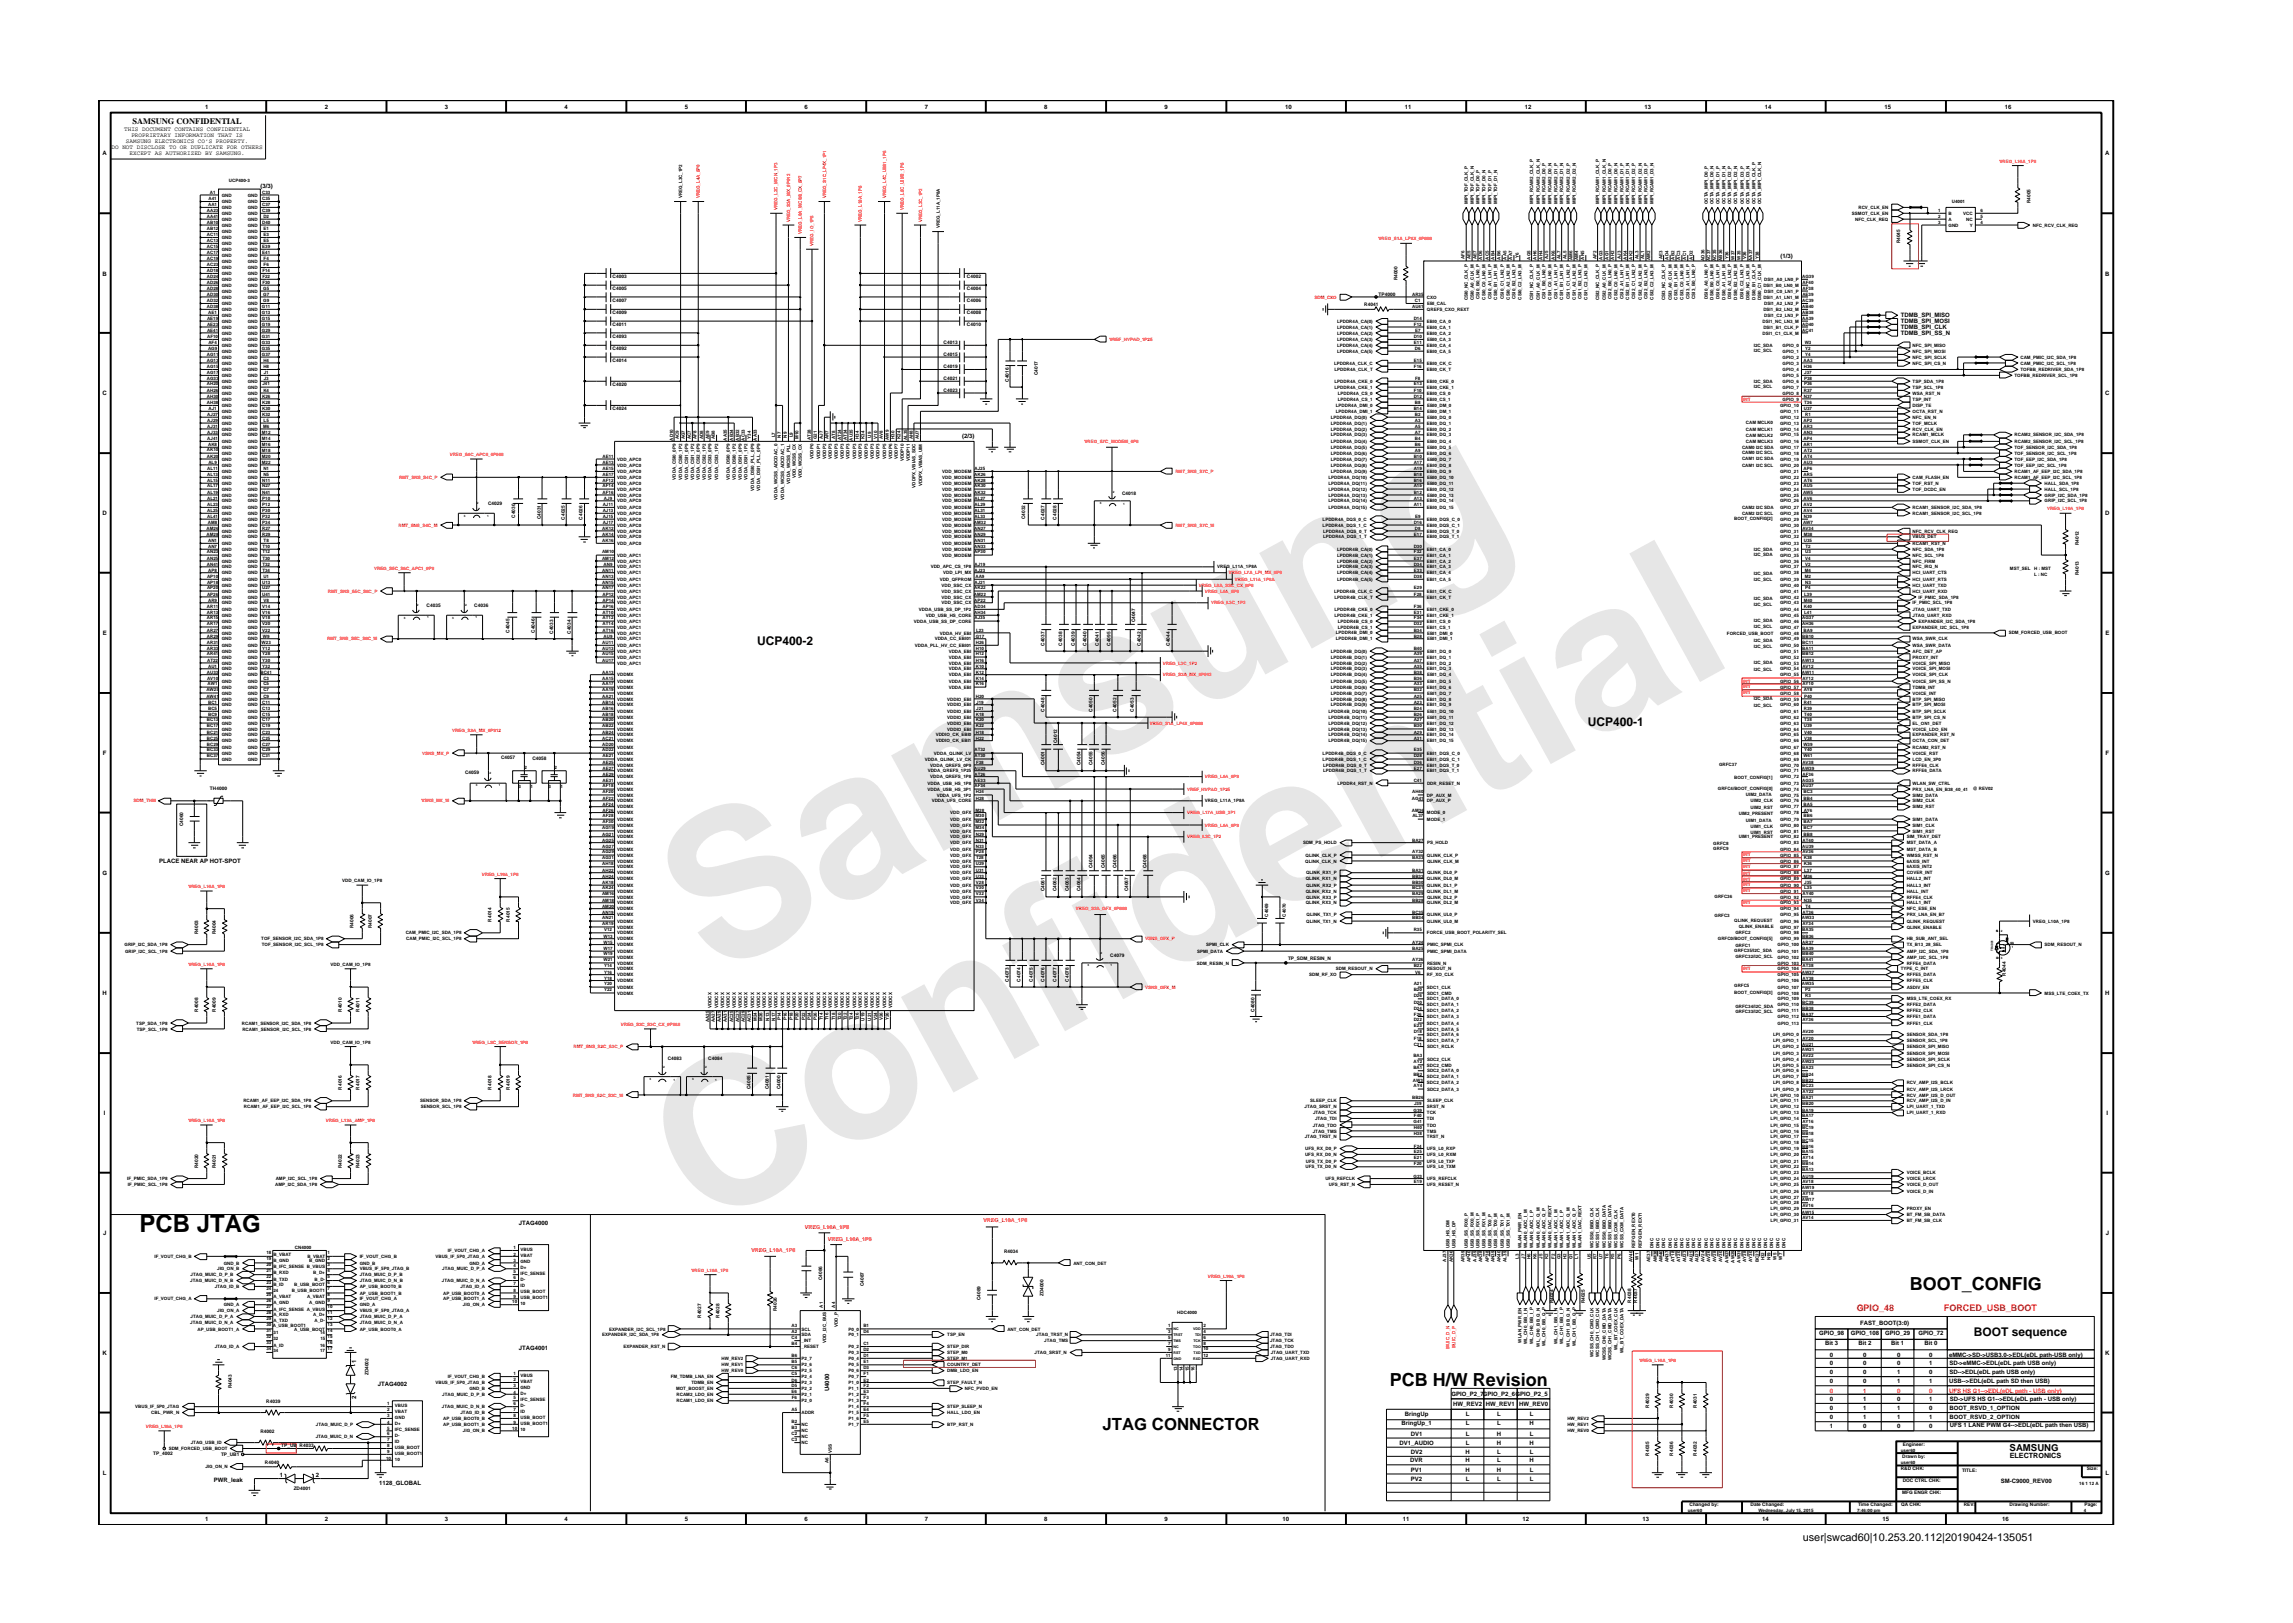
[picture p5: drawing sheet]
<svg xmlns="http://www.w3.org/2000/svg" width="297mm" height="210mm" viewBox="0 0 297 210" stroke-linecap="round" stroke-linejoin="round" font-family="sans-serif">
<defs><g id="words">
<g font-size="26.5" fill="#e6e6e6">
<text x="92.4" y="126.7" transform="rotate(-29 92.4 126.7)">Samsung</text>
<text x="91.1" y="159.4" transform="rotate(-29 91.1 159.4)">Confidential</text>
</g>
<text font-size="3.1" x="18.1" y="159.7">PCB JTAG</text>
<g font-size="2.3">
<text x="247.4" y="167.1">BOOT_CONFIG</text>
<text x="180" y="179.5">PCB H/W Revision</text>
</g>
<text font-size="2.2" x="142.8" y="185.3">JTAG CONNECTOR</text>
<g font-size="1.6">
<text x="98.1" y="83.6">UCP400-2</text>
<text x="205.7" y="94.1">UCP400-1</text>
<text x="255.7" y="173.1">BOOT sequence</text>
</g>
<text font-size="1.4" x="233.5" y="199.7">user|swcad60|10.253.20.112|20190424-135051</text>
<g font-size="1.2" fill="#f00">
<text x="240.5" y="169.8">GPIO_48</text>
<text x="251.8" y="169.8">FORCED_USB_BOOT</text>
</g>
<text font-size="1.2" x="260.3" y="187.9">SAMSUNG</text>
<text font-size="1.1" x="17.2" y="16.1">SAMSUNG CONFIDENTIAL</text>
<text font-size=".9" x="260.3" y="188.8">ELECTRONICS</text>
<g font-size=".8">
<text x="16.1" y="17">THIS DOCUMENT CONTAINS CONFIDENTIAL</text>
<text x="17" y="17.8">PROPRIETARY INFORMATION THAT IS</text>
<text x="26.6" y="14.1">1</text>
<text x="42.1" y="14.1">2</text>
<text x="57.6" y="14.1">3</text>
<text x="73.1" y="14.1">4</text>
<text x="88.7" y="14.1">5</text>
<text x="104.2" y="14.1">6</text>
<text x="119.8" y="14.1">7</text>
<text x="135.3" y="14.1">8</text>
<text x="150.9" y="14.1">9</text>
<text x="166.5" y="14.1">10</text>
<text x="182" y="14.1">11</text>
<text x="197.5" y="14.1">12</text>
<text x="213" y="14.1">13</text>
<text x="228.6" y="14.1">14</text>
<text x="244.1" y="14.1">15</text>
<text x="259.7" y="14.1">16</text>
<text x="13.3" y="20.1">A</text>
<text x="14.5" y="19.3">DO NOT DISCLOSE TO OR DUPLICATE FOR OTHERS</text>
<text x="16.3" y="18.5">SAMSUNG ELECTRONICS CO’S PROPERTY.</text>
<text x="16.8" y="20.1">EXCEPT AS AUTHORIZED BY SAMSUNG.</text>
<text x="272.7" y="20.1">A</text>
<text x="33.7" y="24.3">(3/3)</text>
<text x="13.3" y="35.7">B</text>
<text x="230.7" y="33.5">(1/3)</text>
<text x="272.7" y="35.7">B</text>
<text x="246.2" y="41.1">TDMB_SPI_MISO</text>
<text x="246.2" y="41.9">TDMB_SPI_MOSI</text>
<text x="246.2" y="43.4">TDMB_SPI_SS_N</text>
<text x="246.2" y="42.6">TDMB_SPI_CLK</text>
<text x="13.3" y="51.2">C</text>
<text x="272.7" y="51.2">C</text>
<text x="124.7" y="56.8">(2/3)</text>
<text x="13.3" y="66.8">D</text>
<text x="272.7" y="66.8">D</text>
<text x="13.3" y="82.3">E</text>
<text x="272.7" y="82.3">E</text>
<text x="13.3" y="97.8">F</text>
<text x="272.8" y="97.8">F</text>
<text x="13.3" y="113.3">G</text>
<text x="20.6" y="111.8">PLACE NEAR AP HOT-SPOT</text>
<text x="272.7" y="113.3">G</text>
<text x="13.3" y="128.9">H</text>
<text x="272.7" y="128.9">H</text>
<text x="13.5" y="144.4">I</text>
<text x="272.9" y="144.4">I</text>
<text x="13.4" y="160">J</text>
<text x="67.2" y="158.6">JTAG4000</text>
<text x="272.8" y="160">J</text>
<text x="235.6" y="172.9">GPIO_98</text>
<text x="239.7" y="172.9">GPIO_108</text>
<text x="241" y="171.6">FAST_BOOT(3:0)</text>
<text x="244.2" y="172.9">GPIO_29</text>
<text x="248.5" y="172.9">GPIO_72</text>
<text x="13.3" y="175.5">K</text>
<text x="46.1" y="176.6" transform="rotate(-90 46.1 176.6)">1</text>
<text x="48.9" y="179.6">JTAG4002</text>
<text x="67.2" y="174.9">JTAG4001</text>
<text x="236.4" y="174.3">Bit 3</text>
<text x="237" y="175.7">0</text>
<text x="237" y="176.8">0</text>
<text x="237" y="178">0</text>
<text x="237" y="179.2">0</text>
<text x="240.7" y="174.3">Bit 2</text>
<text x="241.4" y="175.7">0</text>
<text x="241.4" y="176.8">0</text>
<text x="241.4" y="178">0</text>
<text x="241.4" y="179.2">0</text>
<text x="245" y="174.3">Bit 1</text>
<text x="245.8" y="175.7">0</text>
<text x="245.8" y="176.8">0</text>
<text x="245.8" y="178">1</text>
<text x="245.8" y="179.2">1</text>
<text x="249.3" y="174.3">Bit 0</text>
<text x="249.9" y="175.7">0</text>
<text x="249.9" y="176.8">1</text>
<text x="249.9" y="178">0</text>
<text x="249.9" y="179.2">1</text>
<text x="252.5" y="175.7">eMMC-&gt;SD-&gt;USB3.0-&gt;EDL(eDL path-USB only)</text>
<text x="252.5" y="179.2">USB--&gt;EDL(eDL path SD then USB)</text>
<text x="252.5" y="176.8">SD-&gt;eMMC-&gt;EDL(eDL path USB only)</text>
<text x="252.5" y="178">SD--&gt;EDL(eDL path USB only)</text>
<text x="272.7" y="175.5">K</text>
<text x="46.1" y="181.3" transform="rotate(-90 46.1 181.3)">2</text>
<text x="107.4" y="180.2" transform="rotate(-90 107.4 180.2)">U4000</text>
<text x="181.5" y="184.6">BringUp_1</text>
<text x="182" y="183.4">BringUp</text>
<text x="182.7" y="186">DV1</text>
<text x="188" y="180.9">GPIO_P2_7GPIO_P2_6GPIO_P2_5</text>
<text x="188.2" y="182.1">HW_REV2 HW_REV1</text>
<text x="189.9" y="184.6">L</text>
<text x="189.9" y="186">L</text>
<text x="189.9" y="183.4">L</text>
<text x="193.9" y="186">H</text>
<text x="193.9" y="184.6">L</text>
<text x="193.9" y="183.4">L</text>
<text x="196.8" y="182.1">HW_REV0</text>
<text x="198.1" y="184.6">H</text>
<text x="198.2" y="186">L</text>
<text x="198.2" y="183.4">L</text>
<text x="237" y="181.5">0</text>
<text x="237" y="182.7">0</text>
<text x="237" y="183.9">0</text>
<text x="237" y="185.1">1</text>
<text x="241.4" y="181.5">1</text>
<text x="241.4" y="182.7">1</text>
<text x="241.4" y="183.9">1</text>
<text x="241.4" y="185.1">0</text>
<text x="245.8" y="181.5">0</text>
<text x="245.8" y="182.7">1</text>
<text x="245.8" y="183.9">1</text>
<text x="245.8" y="185.1">0</text>
<text x="249.9" y="181.5">1</text>
<text x="249.9" y="182.7">0</text>
<text x="249.9" y="183.9">1</text>
<text x="249.9" y="185.1">0</text>
<text x="252.5" y="182.7">BOOT_RSVD_1_OPTION</text>
<text x="252.5" y="183.9">BOOT_RSVD_2_OPTION</text>
<text x="252.6" y="184.8">UFS 1 LANE PWM G4--&gt;EDL(eDL path then USB)</text>
<text x="252.6" y="181.5">SD-&gt;UFS HS G1--&gt;EDL(eDL path - USB only)</text>
<text x="13.3" y="191.1">L</text>
<text x="27.7" y="192">PWR_leak</text>
<text x="36.3" y="191.4">1</text>
<text x="40.9" y="191.4">2</text>
<text x="181.3" y="187.2">DV1_AUDIO</text>
<text x="182.7" y="189.5">DVR</text>
<text x="182.7" y="188.4">DV2</text>
<text x="182.8" y="190.6">PV1</text>
<text x="182.8" y="191.8">PV2</text>
<text x="189.8" y="189.5">H</text>
<text x="189.8" y="188.4">H</text>
<text x="189.8" y="190.6">H</text>
<text x="189.9" y="191.8">L</text>
<text x="189.9" y="187.2">L</text>
<text x="193.9" y="187.2">H</text>
<text x="193.9" y="190.6">H</text>
<text x="193.9" y="189.5">L</text>
<text x="193.9" y="191.8">L</text>
<text x="193.9" y="188.4">L</text>
<text x="198.1" y="189.5">H</text>
<text x="198.1" y="187.2">H</text>
<text x="198.2" y="191.8">L</text>
<text x="198.2" y="188.4">L</text>
<text x="198.2" y="190.6">L</text>
<text x="272.8" y="191.1">L</text>
<text x="26.6" y="197.1">1</text>
<text x="42.1" y="197.1">2</text>
<text x="49.1" y="192.4">1128_GLOBAL</text>
<text x="57.6" y="197.1">3</text>
<text x="73.1" y="197.1">4</text>
<text x="88.7" y="197.1">5</text>
<text x="104.2" y="197.1">6</text>
<text x="119.8" y="197.1">7</text>
<text x="135.3" y="197.1">8</text>
<text x="150.9" y="197.1">9</text>
<text x="166.1" y="197.1">10</text>
<text x="181.7" y="197.1">11</text>
<text x="197.2" y="197.1">12</text>
<text x="212.8" y="197.1">13</text>
<text x="228.3" y="197.1">14</text>
<text x="243.9" y="197.1">15</text>
<text x="259.2" y="192.1">SM-C9000_REV00</text>
<text x="259.4" y="197.1">16</text>
</g>
<g font-size=".8" fill="#f00">
<text x="237" y="180.4">0</text>
<text x="241.4" y="180.4">1</text>
<text x="245.8" y="180.4">0</text>
<text x="249.9" y="180.4">0</text>
<text x="252.5" y="180.4">UFS HS G1--&gt;EDL(eDL path - USB only)</text>
</g>
<g font-size=".7" fill="#f00">
<text x="104.3" y="159.2">VREG_L10A_1P8</text>
<text x="107.2" y="160.7">VREG_L10A_1P8</text>
<text x="127.4" y="158.4">VREG_L10A_1P8</text>
<text x="97.3" y="162.3">VREG_L10A_1P8</text>
</g>
<g font-size=".6">
<text x="29.7" y="23.6">UCP400-3</text>
<text x="26.8" y="28.3">AA41</text>
<text x="26.8" y="29">AB10</text>
<text x="26.8" y="29.8">AB12</text>
<text x="26.8" y="27.4">AA23</text>
<text x="27" y="26.7">AA1</text>
<text x="27" y="25.9">A41</text>
<text x="27.2" y="25.1">A1</text>
<text x="28.7" y="28.6">GND</text>
<text x="28.7" y="29.4">GND</text>
<text x="28.7" y="25.5">GND</text>
<text x="28.7" y="26.3">GND</text>
<text x="28.7" y="27.1">GND</text>
<text x="28.7" y="27.8">GND</text>
<text x="32.1" y="29.4">GND</text>
<text x="32.1" y="26.3">GND</text>
<text x="32.1" y="27.1">GND</text>
<text x="32.1" y="27.8">GND</text>
<text x="32.1" y="28.6">GND</text>
<text x="32.1" y="25.5">GND</text>
<text x="34" y="29">D40</text>
<text x="34" y="25.9">C35</text>
<text x="34" y="26.7">C37</text>
<text x="34" y="27.4">C39</text>
<text x="34" y="25.1">C33</text>
<text x="34.1" y="28.3">D2</text>
<text x="34.1" y="29.8">E1</text>
<text x="88.4" y="25.7" transform="rotate(-90 88.4 25.7)">VREG_L3C_1P2</text>
<text x="121.7" y="29.6" transform="rotate(-90 121.7 29.6)">VREG_L11A_1P8A</text>
<text x="190.1" y="26.4" transform="rotate(-90 190.1 26.4)">MIPI_TOF_CLK_P</text>
<text x="190.9" y="26.4" transform="rotate(-90 190.9 26.4)">MIPI_TOF_CLK_N</text>
<text x="191.7" y="26.4" transform="rotate(-90 191.7 26.4)">MIPI_TOF_D0_P</text>
<text x="192.4" y="26.4" transform="rotate(-90 192.4 26.4)">MIPI_TOF_D0_N</text>
<text x="193.2" y="26.4" transform="rotate(-90 193.2 26.4)">MIPI_TOF_D1_P</text>
<text x="194" y="26.4" transform="rotate(-90 194 26.4)">MIPI_TOF_D1_N</text>
<text x="198.6" y="26.4" transform="rotate(-90 198.6 26.4)">MIPI_RCAM2_CLK_P</text>
<text x="199.5" y="26.4" transform="rotate(-90 199.5 26.4)">MIPI_RCAM2_CLK_N</text>
<text x="200.2" y="26.4" transform="rotate(-90 200.2 26.4)">MIPI_RCAM2_D0_P</text>
<text x="201" y="26.4" transform="rotate(-90 201 26.4)">MIPI_RCAM2_D0_N</text>
<text x="201.7" y="26.4" transform="rotate(-90 201.7 26.4)">MIPI_RCAM2_D1_P</text>
<text x="202.5" y="26.4" transform="rotate(-90 202.5 26.4)">MIPI_RCAM2_D1_N</text>
<text x="203.4" y="26.4" transform="rotate(-90 203.4 26.4)">MIPI_RCAM2_D2_P</text>
<text x="204.1" y="26.4" transform="rotate(-90 204.1 26.4)">MIPI_RCAM2_D2_N</text>
<text x="207.2" y="26.4" transform="rotate(-90 207.2 26.4)">MIPI_RCAM1_CLK_P</text>
<text x="208" y="26.4" transform="rotate(-90 208 26.4)">MIPI_RCAM1_CLK_N</text>
<text x="208.8" y="26.4" transform="rotate(-90 208.8 26.4)">MIPI_RCAM1_D0_P</text>
<text x="209.5" y="26.4" transform="rotate(-90 209.5 26.4)">MIPI_RCAM1_D0_N</text>
<text x="210.3" y="26.4" transform="rotate(-90 210.3 26.4)">MIPI_RCAM1_D1_P</text>
<text x="211.1" y="26.4" transform="rotate(-90 211.1 26.4)">MIPI_RCAM1_D1_N</text>
<text x="211.8" y="26.4" transform="rotate(-90 211.8 26.4)">MIPI_RCAM1_D2_P</text>
<text x="212.7" y="26.4" transform="rotate(-90 212.7 26.4)">MIPI_RCAM1_D2_N</text>
<text x="213.4" y="26.4" transform="rotate(-90 213.4 26.4)">MIPI_RCAM1_D3_P</text>
<text x="214.2" y="26.4" transform="rotate(-90 214.2 26.4)">MIPI_RCAM1_D3_N</text>
<text x="221.2" y="26.4" transform="rotate(-90 221.2 26.4)">OCTA_MIPI_D0_P</text>
<text x="222" y="26.4" transform="rotate(-90 222 26.4)">OCTA_MIPI_D0_N</text>
<text x="222.7" y="26.4" transform="rotate(-90 222.7 26.4)">OCTA_MIPI_D1_P</text>
<text x="223.5" y="26.4" transform="rotate(-90 223.5 26.4)">OCTA_MIPI_D1_N</text>
<text x="224.3" y="26.4" transform="rotate(-90 224.3 26.4)">OCTA_MIPI_D2_P</text>
<text x="225" y="26.4" transform="rotate(-90 225 26.4)">OCTA_MIPI_D2_N</text>
<text x="225.9" y="26.4" transform="rotate(-90 225.9 26.4)">OCTA_MIPI_D3_P</text>
<text x="226.6" y="26.4" transform="rotate(-90 226.6 26.4)">OCTA_MIPI_D3_N</text>
<text x="227.4" y="26.4" transform="rotate(-90 227.4 26.4)">OCTA_MIPI_CLK_P</text>
<text x="228.2" y="26.4" transform="rotate(-90 228.2 26.4)">OCTA_MIPI_CLK_N</text>
<text x="239.9" y="27.8">SSMOT_CLK_EN</text>
<text x="240.3" y="28.6">NFC_CLK_REQ</text>
<text x="240.7" y="27.1">RCV_CLK_EN</text>
<text x="251.1" y="27.4">1</text>
<text x="251.1" y="28.3">2</text>
<text x="251.1" y="29">3</text>
<text x="252.4" y="27.8">B</text>
<text x="252.4" y="28.6">A</text>
<text x="252.4" y="29.4">GND</text>
<text x="252.8" y="26.3">U4001</text>
<text x="254.3" y="27.8">VCC</text>
<text x="254.7" y="28.6">NC</text>
<text x="255.2" y="29.4">Y</text>
<text x="256.6" y="29">4</text>
<text x="256.6" y="28.3">5</text>
<text x="256.6" y="27.4">6</text>
<text x="263" y="26.3" transform="rotate(-90 263 26.3)">R4005</text>
<text x="263.3" y="29.4">NFC_RCV_CLK_REQ</text>
<text x="26.8" y="33.7">AC19</text>
<text x="26.8" y="34.4">AC23</text>
<text x="26.8" y="35.2">AD18</text>
<text x="26.8" y="36">AD24</text>
<text x="26.8" y="30.6">AC11</text>
<text x="26.8" y="31.3">AC13</text>
<text x="26.8" y="32.1">AC15</text>
<text x="26.8" y="32.9">AC17</text>
<text x="28.7" y="34">GND</text>
<text x="28.7" y="34.9">GND</text>
<text x="28.7" y="35.6">GND</text>
<text x="28.7" y="30.2">GND</text>
<text x="28.7" y="31">GND</text>
<text x="28.7" y="31.7">GND</text>
<text x="28.7" y="32.5">GND</text>
<text x="28.7" y="33.3">GND</text>
<text x="32.1" y="34">GND</text>
<text x="32.1" y="34.9">GND</text>
<text x="32.1" y="30.2">GND</text>
<text x="32.1" y="31">GND</text>
<text x="32.1" y="32.5">GND</text>
<text x="32.1" y="33.3">GND</text>
<text x="32.1" y="31.7">GND</text>
<text x="32.1" y="35.6">GND</text>
<text x="34" y="32.1">E39</text>
<text x="34" y="32.9">E41</text>
<text x="34" y="35.2">F14</text>
<text x="34" y="36">F22</text>
<text x="34.1" y="30.6">E3</text>
<text x="34.1" y="31.3">E5</text>
<text x="34.1" y="33.7">F4</text>
<text x="34.1" y="34.4">F6</text>
<text x="189.7" y="33.6" transform="rotate(-90 189.7 33.6)">AF6</text>
<text x="190.5" y="33.6" transform="rotate(-90 190.5 33.6)">AE5</text>
<text x="191.2" y="33.6" transform="rotate(-90 191.2 33.6)">AE7</text>
<text x="192" y="33.6" transform="rotate(-90 192 33.6)">AD6</text>
<text x="192.9" y="33.6" transform="rotate(-90 192.9 33.6)">AC5</text>
<text x="193.6" y="33.6" transform="rotate(-90 193.6 33.6)">AB4</text>
<text x="194.4" y="33.6" transform="rotate(-90 194.4 33.6)">AB6</text>
<text x="195.1" y="33.6" transform="rotate(-90 195.1 33.6)">AA5</text>
<text x="195.9" y="33.6" transform="rotate(-90 195.9 33.6)">AA7</text>
<text x="196.8" y="33.4" transform="rotate(-90 196.8 33.4)">Y6</text>
<text x="198.3" y="33.6" transform="rotate(-90 198.3 33.6)">AG5</text>
<text x="199" y="33.6" transform="rotate(-90 199 33.6)">AH6</text>
<text x="199.8" y="33.6" transform="rotate(-90 199.8 33.6)">AH4</text>
<text x="200.6" y="33.6" transform="rotate(-90 200.6 33.6)">AJ5</text>
<text x="201.4" y="33.6" transform="rotate(-90 201.4 33.6)">AK6</text>
<text x="202.2" y="33.6" transform="rotate(-90 202.2 33.6)">AL7</text>
<text x="202.9" y="33.6" transform="rotate(-90 202.9 33.6)">AL5</text>
<text x="203.7" y="33.7" transform="rotate(-90 203.7 33.7)">AM6</text>
<text x="204.5" y="33.7" transform="rotate(-90 204.5 33.7)">AM4</text>
<text x="205.2" y="33.6" transform="rotate(-90 205.2 33.6)">AN5</text>
<text x="206.8" y="33.6" transform="rotate(-90 206.8 33.6)">AF2</text>
<text x="207.6" y="33.6" transform="rotate(-90 207.6 33.6)">AG3</text>
<text x="208.4" y="33.6" transform="rotate(-90 208.4 33.6)">AG1</text>
<text x="209.1" y="33.6" transform="rotate(-90 209.1 33.6)">AH2</text>
<text x="210" y="33.6" transform="rotate(-90 210 33.6)">AJ3</text>
<text x="210.7" y="33.6" transform="rotate(-90 210.7 33.6)">AK4</text>
<text x="211.5" y="33.6" transform="rotate(-90 211.5 33.6)">AK2</text>
<text x="212.2" y="33.6" transform="rotate(-90 212.2 33.6)">AL3</text>
<text x="213" y="33.6" transform="rotate(-90 213 33.6)">AL1</text>
<text x="213.8" y="33.7" transform="rotate(-90 213.8 33.7)">AM2</text>
<text x="215.4" y="33.6" transform="rotate(-90 215.4 33.6)">AE3</text>
<text x="216.1" y="33.6" transform="rotate(-90 216.1 33.6)">AD4</text>
<text x="216.9" y="33.6" transform="rotate(-90 216.9 33.6)">AB2</text>
<text x="217.7" y="33.6" transform="rotate(-90 217.7 33.6)">AC3</text>
<text x="218.4" y="33.6" transform="rotate(-90 218.4 33.6)">AC1</text>
<text x="219.3" y="33.6" transform="rotate(-90 219.3 33.6)">AD2</text>
<text x="220.8" y="33.8" transform="rotate(-90 220.8 33.8)">AD36</text>
<text x="221.6" y="33.8" transform="rotate(-90 221.6 33.8)">AC37</text>
<text x="222.3" y="33.8" transform="rotate(-90 222.3 33.8)">AC35</text>
<text x="223.1" y="33.8" transform="rotate(-90 223.1 33.8)">AB36</text>
<text x="223.9" y="33.6" transform="rotate(-90 223.9 33.6)">Y36</text>
<text x="224.7" y="33.6" transform="rotate(-90 224.7 33.6)">W37</text>
<text x="225.5" y="33.6" transform="rotate(-90 225.5 33.6)">W35</text>
<text x="226.2" y="33.6" transform="rotate(-90 226.2 33.6)">V36</text>
<text x="227" y="33.8" transform="rotate(-90 227 33.8)">AA37</text>
<text x="227.8" y="33.6" transform="rotate(-90 227.8 33.6)">Y38</text>
<text x="233.5" y="36">AG39</text>
<text x="246.2" y="31.5" transform="rotate(-90 246.2 31.5)">R4045</text>
<text x="26.8" y="39.9">AD38</text>
<text x="26.8" y="36.8">AD26</text>
<text x="26.8" y="37.6">AD28</text>
<text x="26.8" y="38.3">AD30</text>
<text x="26.8" y="39.1">AD32</text>
<text x="26.8" y="41.5">AE19</text>
<text x="27" y="40.6">AE1</text>
<text x="28.7" y="40.3">GND</text>
<text x="28.7" y="41">GND</text>
<text x="28.7" y="41.8">GND</text>
<text x="28.7" y="36.4">GND</text>
<text x="28.7" y="37.2">GND</text>
<text x="28.7" y="37.9">GND</text>
<text x="28.7" y="38.7">GND</text>
<text x="28.7" y="39.5">GND</text>
<text x="32.1" y="37.2">GND</text>
<text x="32.1" y="40.3">GND</text>
<text x="32.1" y="41.1">GND</text>
<text x="32.1" y="41.8">GND</text>
<text x="32.1" y="36.4">GND</text>
<text x="32.1" y="37.9">GND</text>
<text x="32.1" y="38.7">GND</text>
<text x="32.1" y="39.5">GND</text>
<text x="33.9" y="39.9">G11</text>
<text x="33.9" y="40.6">G13</text>
<text x="33.9" y="41.5">G15</text>
<text x="34" y="36.8">F30</text>
<text x="34.1" y="37.6">G5</text>
<text x="34.1" y="38.3">G7</text>
<text x="34.1" y="39.1">G9</text>
<text x="79.4" y="39.2">C4007</text>
<text x="79.4" y="40.7">C4009</text>
<text x="79.4" y="37.6">C4005</text>
<text x="79.4" y="36">C4003</text>
<text x="125.3" y="40.7">C4008</text>
<text x="125.3" y="39.2">C4006</text>
<text x="125.3" y="36">C4002</text>
<text x="125.3" y="37.6">C4004</text>
<text x="173.2" y="41.8">LPDDR4A_CA(0)</text>
<text x="176.7" y="39.7">R4041</text>
<text x="178.6" y="38.4">TP4000</text>
<text x="181" y="36.3" transform="rotate(-90 181 36.3)">R4000</text>
<text x="182.9" y="39.9">AU41</text>
<text x="182.9" y="38.3">AR35</text>
<text x="183.1" y="41.5">D14</text>
<text x="183.3" y="39.1">C1</text>
<text x="184.9" y="40.3">QREFS_CXO_REXT</text>
<text x="184.9" y="38.7">CXO</text>
<text x="184.9" y="41.8">EBI0_CA_0</text>
<text x="184.9" y="39.5">EBI_CAL</text>
<text x="190.1" y="38.9" transform="rotate(-90 190.1 38.9)">CSI0_NC_CLK_P</text>
<text x="190.9" y="38.9" transform="rotate(-90 190.9 38.9)">CSI0_A0_CLK_M</text>
<text x="191.7" y="38.7" transform="rotate(-90 191.7 38.7)">CSI0_B0_LN0_P</text>
<text x="192.4" y="38.8" transform="rotate(-90 192.4 38.8)">CSI0_C0_LN0_M</text>
<text x="193.2" y="38.7" transform="rotate(-90 193.2 38.7)">CSI0_A1_LN1_P</text>
<text x="194" y="38.8" transform="rotate(-90 194 38.8)">CSI0_B1_LN1_M</text>
<text x="194.8" y="38.7" transform="rotate(-90 194.8 38.7)">CSI0_C1_LN2_P</text>
<text x="195.6" y="38.8" transform="rotate(-90 195.6 38.8)">CSI0_A2_LN2_M</text>
<text x="196.3" y="38.7" transform="rotate(-90 196.3 38.7)">CSI0_B2_LN3_P</text>
<text x="197.1" y="38.8" transform="rotate(-90 197.1 38.8)">CSI0_C2_LN3_M</text>
<text x="198.6" y="38.9" transform="rotate(-90 198.6 38.9)">CSI1_NC_CLK_P</text>
<text x="199.5" y="38.9" transform="rotate(-90 199.5 38.9)">CSI1_A0_CLK_M</text>
<text x="200.2" y="38.7" transform="rotate(-90 200.2 38.7)">CSI1_B0_LN0_P</text>
<text x="201" y="38.8" transform="rotate(-90 201 38.8)">CSI1_C0_LN0_M</text>
<text x="201.7" y="38.7" transform="rotate(-90 201.7 38.7)">CSI1_A1_LN1_P</text>
<text x="202.5" y="38.8" transform="rotate(-90 202.5 38.8)">CSI1_B1_LN1_M</text>
<text x="203.4" y="38.7" transform="rotate(-90 203.4 38.7)">CSI1_C1_LN2_P</text>
<text x="204.1" y="38.8" transform="rotate(-90 204.1 38.8)">CSI1_A2_LN2_M</text>
<text x="204.9" y="38.7" transform="rotate(-90 204.9 38.7)">CSI1_B2_LN3_P</text>
<text x="205.6" y="38.8" transform="rotate(-90 205.6 38.8)">CSI1_C2_LN3_M</text>
<text x="207.2" y="38.9" transform="rotate(-90 207.2 38.9)">CSI2_NC_CLK_P</text>
<text x="208" y="38.9" transform="rotate(-90 208 38.9)">CSI2_A0_CLK_M</text>
<text x="208.8" y="38.7" transform="rotate(-90 208.8 38.7)">CSI2_B0_LN0_P</text>
<text x="209.5" y="38.8" transform="rotate(-90 209.5 38.8)">CSI2_C0_LN0_M</text>
<text x="210.3" y="38.7" transform="rotate(-90 210.3 38.7)">CSI2_A1_LN1_P</text>
<text x="211.1" y="38.8" transform="rotate(-90 211.1 38.8)">CSI2_B1_LN1_M</text>
<text x="211.8" y="38.7" transform="rotate(-90 211.8 38.7)">CSI2_C1_LN2_P</text>
<text x="212.7" y="38.8" transform="rotate(-90 212.7 38.8)">CSI2_A2_LN2_M</text>
<text x="213.4" y="38.7" transform="rotate(-90 213.4 38.7)">CSI2_B2_LN3_P</text>
<text x="214.2" y="38.8" transform="rotate(-90 214.2 38.8)">CSI2_C2_LN3_M</text>
<text x="215.7" y="38.9" transform="rotate(-90 215.7 38.9)">CSI3_NC_CLK_P</text>
<text x="216.6" y="38.9" transform="rotate(-90 216.6 38.9)">CSI3_A0_CLK_M</text>
<text x="217.3" y="38.8" transform="rotate(-90 217.3 38.8)">CSI3_B1_LN1_M</text>
<text x="218.1" y="38.8" transform="rotate(-90 218.1 38.8)">CSI3_C0_LN0_M</text>
<text x="218.9" y="38.7" transform="rotate(-90 218.9 38.7)">CSI3_A1_LN1_P</text>
<text x="219.6" y="38.7" transform="rotate(-90 219.6 38.7)">CSI3_B0_LN0_P</text>
<text x="221.2" y="38.7" transform="rotate(-90 221.2 38.7)">DSI0_A0_LN0_P</text>
<text x="222" y="38.8" transform="rotate(-90 222 38.8)">DSI0_B0_LN0_M</text>
<text x="222.7" y="38.7" transform="rotate(-90 222.7 38.7)">DSI0_C0_LN1_P</text>
<text x="223.5" y="38.8" transform="rotate(-90 223.5 38.8)">DSI0_A1_LN1_M</text>
<text x="224.3" y="38.7" transform="rotate(-90 224.3 38.7)">DSI0_A2_LN2_P</text>
<text x="225" y="38.8" transform="rotate(-90 225 38.8)">DSI0_B2_LN2_M</text>
<text x="225.9" y="38.7" transform="rotate(-90 225.9 38.7)">DSI0_C2_LN3_P</text>
<text x="226.6" y="38.9" transform="rotate(-90 226.6 38.9)">DSI0_NC_LN3_M</text>
<text x="227.4" y="38.8" transform="rotate(-90 227.4 38.8)">DSI0_B1_CLK_P</text>
<text x="228.2" y="38.9" transform="rotate(-90 228.2 38.9)">DSI0_C1_CLK_M</text>
<text x="228.3" y="41.8">DSI1_NC_LN3_M</text>
<text x="228.4" y="38.7">DSI1_A1_LN1_M</text>
<text x="228.4" y="40.3">DSI1_B2_LN2_M</text>
<text x="228.4" y="37.2">DSI1_B0_LN0_M</text>
<text x="228.5" y="39.5">DSI1_A2_LN2_P</text>
<text x="228.5" y="41">DSI1_C2_LN3_P</text>
<text x="228.5" y="36.4">DSI1_A0_LN0_P</text>
<text x="228.5" y="37.9">DSI1_C0_LN1_P</text>
<text x="233.5" y="39.1">AC39</text>
<text x="233.5" y="40.6">AB38</text>
<text x="233.5" y="39.9">AB40</text>
<text x="233.5" y="41.5">AA39</text>
<text x="233.5" y="38.3">AE39</text>
<text x="233.5" y="37.6">AF38</text>
<text x="233.5" y="36.8">AF40</text>
<text x="26.8" y="46.9">AG13</text>
<text x="26.8" y="47.7">AG15</text>
<text x="26.8" y="46.1">AG11</text>
<text x="26.8" y="42.2">AE23</text>
<text x="26.8" y="43">AE41</text>
<text x="26.8" y="43.8">AF10</text>
<text x="26.9" y="45.3">AG9</text>
<text x="27" y="44.5">AF4</text>
<text x="28.7" y="47.2">GND</text>
<text x="28.7" y="45.7">GND</text>
<text x="28.7" y="42.6">GND</text>
<text x="28.7" y="43.3">GND</text>
<text x="28.7" y="44.2">GND</text>
<text x="28.7" y="44.9">GND</text>
<text x="28.7" y="46.5">GND</text>
<text x="32.1" y="47.2">GND</text>
<text x="32.1" y="42.6">GND</text>
<text x="32.1" y="43.3">GND</text>
<text x="32.1" y="44.2">GND</text>
<text x="32.1" y="44.9">GND</text>
<text x="32.1" y="45.7">GND</text>
<text x="32.1" y="46.5">GND</text>
<text x="33.9" y="43.8">G31</text>
<text x="33.9" y="44.5">G33</text>
<text x="33.9" y="45.3">G35</text>
<text x="33.9" y="46.1">G37</text>
<text x="33.9" y="42.2">G19</text>
<text x="33.9" y="43">G29</text>
<text x="34.1" y="47.7">H8</text>
<text x="34.1" y="46.9">H4</text>
<text x="79.4" y="45.4">C4092</text>
<text x="79.4" y="43.8">C4093</text>
<text x="79.4" y="42.2">C4011</text>
<text x="79.4" y="46.9">C4014</text>
<text x="122.2" y="44.6">C4013</text>
<text x="122.2" y="47.6">C4019</text>
<text x="122.2" y="46.1">C4015</text>
<text x="125.3" y="42.2">C4010</text>
<text x="172.8" y="47.2">LPDDR4A_CLK_C</text>
<text x="173.2" y="42.6">LPDDR4A_CA(1)</text>
<text x="173.2" y="43.3">LPDDR4A_CA(2)</text>
<text x="173.2" y="44.2">LPDDR4A_CA(3)</text>
<text x="173.2" y="44.9">LPDDR4A_CA(4)</text>
<text x="173.2" y="45.7">LPDDR4A_CA(5)</text>
<text x="183.1" y="43.8">D10</text>
<text x="183.2" y="46.9">E15</text>
<text x="183.2" y="44.5">E11</text>
<text x="183.2" y="42.2">F12</text>
<text x="183.2" y="47.7">F16</text>
<text x="183.3" y="45.3">D6</text>
<text x="183.3" y="43">E7</text>
<text x="184.9" y="42.6">EBI0_CA_1</text>
<text x="184.9" y="43.3">EBI0_CA_2</text>
<text x="184.9" y="47.2">EBI0_CK_C</text>
<text x="184.9" y="45.7">EBI0_CA_5</text>
<text x="184.9" y="44.9">EBI0_CA_4</text>
<text x="184.9" y="44.2">EBI0_CA_3</text>
<text x="227.2" y="45.7">I2C_SCL</text>
<text x="227.2" y="44.9">I2C_SDA</text>
<text x="228.3" y="43.3">DSI1_C1_CLK_M</text>
<text x="228.4" y="42.6">DSI1_B1_CLK_P</text>
<text x="230.9" y="44.9">GPIO_0</text>
<text x="230.9" y="45.7">GPIO_1</text>
<text x="230.9" y="46.5">GPIO_2</text>
<text x="230.9" y="47.2">GPIO_3</text>
<text x="233.5" y="43">AC41</text>
<text x="233.5" y="42.2">AD40</text>
<text x="233.6" y="46.9">AA3</text>
<text x="233.7" y="47.7">H36</text>
<text x="233.8" y="44.5">W3</text>
<text x="233.9" y="45.3">Y2</text>
<text x="233.9" y="46.1">Y4</text>
<text x="247.8" y="44.9">NFC_SPI_MISO</text>
<text x="247.8" y="46.5">NFC_SPI_SCLK</text>
<text x="247.8" y="45.7">NFC_SPI_MOSI</text>
<text x="247.8" y="47.2">NFC_SPI_CS_N</text>
<text x="261.7" y="47.2">CAM_PMIC_I2C_SCL_1P8</text>
<text x="261.7" y="46.5">CAM_PMIC_I2C_SDA_1P8</text>
<text x="26.8" y="48.4">AG17</text>
<text x="26.8" y="49.2">AG33</text>
<text x="26.8" y="52.3">AH38</text>
<text x="26.8" y="49.9">AH20</text>
<text x="26.8" y="50.8">AH26</text>
<text x="26.8" y="51.5">AH30</text>
<text x="26.8" y="53.8">AJ27</text>
<text x="27" y="53.1">AJ1</text>
<text x="28.7" y="52.7">GND</text>
<text x="28.7" y="53.5">GND</text>
<text x="28.7" y="48.1">GND</text>
<text x="28.7" y="48.8">GND</text>
<text x="28.7" y="49.6">GND</text>
<text x="28.7" y="50.4">GND</text>
<text x="28.7" y="51.1">GND</text>
<text x="28.7" y="51.9">GND</text>
<text x="32.1" y="48.1">GND</text>
<text x="32.1" y="51.1">GND</text>
<text x="32.1" y="48.8">GND</text>
<text x="32.1" y="49.6">GND</text>
<text x="32.1" y="50.4">GND</text>
<text x="32.1" y="51.9">GND</text>
<text x="32.1" y="52.7">GND</text>
<text x="32.1" y="53.5">GND</text>
<text x="34" y="51.5">K26</text>
<text x="34" y="52.3">K28</text>
<text x="34" y="53.1">K30</text>
<text x="34" y="53.8">K32</text>
<text x="34" y="49.9">J41</text>
<text x="34.1" y="50.8">K4</text>
<text x="34.2" y="48.4">J1</text>
<text x="34.2" y="49.2">J3</text>
<text x="79.4" y="50">C4020</text>
<text x="79.4" y="53.1">C4024</text>
<text x="122.2" y="50.7">C4023</text>
<text x="122.2" y="49.2">C4021</text>
<text x="130.7" y="49.4" transform="rotate(-90 130.7 49.4)">C4016</text>
<text x="134.4" y="48.6" transform="rotate(-90 134.4 48.6)">C4017</text>
<text x="172.9" y="49.6">LPDDR4A_CKE_0</text>
<text x="172.9" y="50.4">LPDDR4A_CKE_1</text>
<text x="172.9" y="48.1">LPDDR4A_CLK_T</text>
<text x="173" y="52.7">LPDDR4A_DMI_0</text>
<text x="173" y="53.5">LPDDR4A_DMI_1</text>
<text x="173.3" y="51.1">LPDDR4A_CS_0</text>
<text x="173.3" y="51.9">LPDDR4A_CS_1</text>
<text x="183.1" y="51.5">D12</text>
<text x="183.1" y="53.1">B14</text>
<text x="183.2" y="49.9">E13</text>
<text x="183.2" y="50.8">F10</text>
<text x="183.3" y="52.3">B8</text>
<text x="183.3" y="53.8">B2</text>
<text x="183.3" y="49.2">F8</text>
<text x="184.9" y="51.1">EBI0_CS_0</text>
<text x="184.9" y="48.1">EBI0_CK_T</text>
<text x="184.9" y="50.4">EBI0_CKE_1</text>
<text x="184.9" y="51.9">EBI0_CS_1</text>
<text x="184.9" y="49.6">EBI0_CKE_0</text>
<text x="184.9" y="52.7">EBI0_DM_0</text>
<text x="184.9" y="53.5">EBI0_DM_1</text>
<text x="227.2" y="50.3">I2C_SCL</text>
<text x="227.2" y="49.6">I2C_SDA</text>
<text x="230.6" y="53.5">GPIO_11</text>
<text x="230.6" y="52.7">GPIO_10</text>
<text x="230.9" y="48.8">GPIO_5</text>
<text x="230.9" y="51.9">GPIO_9</text>
<text x="230.9" y="48.1">GPIO_4</text>
<text x="230.9" y="50.4">GPIO_7</text>
<text x="230.9" y="49.6">GPIO_6</text>
<text x="230.9" y="51.1">GPIO_8</text>
<text x="233.7" y="51.5">N37</text>
<text x="233.7" y="53.1">U37</text>
<text x="233.7" y="50.8">R37</text>
<text x="233.7" y="49.9">P36</text>
<text x="233.7" y="49.2">P38</text>
<text x="233.7" y="52.3">T36</text>
<text x="233.7" y="48.4">J37</text>
<text x="233.8" y="53.8">R1</text>
<text x="247.8" y="52.7">DISP_TE</text>
<text x="247.8" y="51.1">WSA_RST_N</text>
<text x="247.8" y="53.5">OCTA_RST_N</text>
<text x="247.8" y="50.4">TSP_SCL_1P8</text>
<text x="247.8" y="49.6">TSP_SDA_1P8</text>
<text x="247.8" y="51.9">TSP_INT</text>
<text x="261" y="48.8">TOFBB_REDRIVER_SCL_1P8</text>
<text x="261.7" y="48.1">TOFBB_REDRIVER_SDA_1P8</text>
<text x="26.8" y="59.3">AK20</text>
<text x="26.8" y="58.5">AK10</text>
<text x="26.8" y="54.7">AJ29</text>
<text x="26.8" y="55.4">AJ31</text>
<text x="26.8" y="56.2">AJ33</text>
<text x="26.8" y="57">AJ41</text>
<text x="27" y="57.7">AK8</text>
<text x="28.7" y="59.7">GND</text>
<text x="28.7" y="58.2">GND</text>
<text x="28.7" y="54.3">GND</text>
<text x="28.7" y="55">GND</text>
<text x="28.7" y="55.8">GND</text>
<text x="28.7" y="56.5">GND</text>
<text x="28.7" y="57.4">GND</text>
<text x="28.7" y="58.9">GND</text>
<text x="32.1" y="55">GND</text>
<text x="32.1" y="56.5">GND</text>
<text x="32.1" y="57.4">GND</text>
<text x="32.1" y="58.2">GND</text>
<text x="32.1" y="58.9">GND</text>
<text x="32.1" y="59.7">GND</text>
<text x="32.1" y="55.8">GND</text>
<text x="32.1" y="54.3">GND</text>
<text x="33.9" y="56.2">M12</text>
<text x="33.9" y="57">M14</text>
<text x="33.9" y="57.7">M16</text>
<text x="33.9" y="58.5">M18</text>
<text x="33.9" y="59.3">M20</text>
<text x="34.1" y="55.4">M6</text>
<text x="34.1" y="54.7">L5</text>
<text x="78" y="59.3">AE11</text>
<text x="80" y="59.7">VDD_APC0</text>
<text x="87.2" y="57.1" transform="rotate(-90 87.2 57.1)">AD10</text>
<text x="88" y="56.9" transform="rotate(-90 88 56.9)">AC9</text>
<text x="88.7" y="56.9" transform="rotate(-90 88.7 56.9)">AG7</text>
<text x="89.5" y="56.9" transform="rotate(-90 89.5 56.9)">AC7</text>
<text x="90.2" y="56.9" transform="rotate(-90 90.2 56.9)">AF8</text>
<text x="91.1" y="56.9" transform="rotate(-90 91.1 56.9)">AD8</text>
<text x="91.8" y="56.9" transform="rotate(-90 91.8 56.9)">AE9</text>
<text x="92.6" y="56.9" transform="rotate(-90 92.6 56.9)">AB8</text>
<text x="94.1" y="57.1" transform="rotate(-90 94.1 57.1)">AA35</text>
<text x="95" y="57.1" transform="rotate(-90 95 57.1)">AB34</text>
<text x="95.7" y="57.1" transform="rotate(-90 95.7 57.1)">AB32</text>
<text x="96.5" y="57.1" transform="rotate(-90 96.5 57.1)">AC33</text>
<text x="97.3" y="56.8" transform="rotate(-90 97.3 56.8)">Y34</text>
<text x="98" y="57.1" transform="rotate(-90 98 57.1)">AA33</text>
<text x="100.4" y="56.7" transform="rotate(-90 100.4 56.7)">L7</text>
<text x="101.2" y="56.7" transform="rotate(-90 101.2 56.7)">N7</text>
<text x="101.9" y="56.7" transform="rotate(-90 101.9 56.7)">N9</text>
<text x="102.7" y="56.7" transform="rotate(-90 102.7 56.7)">L9</text>
<text x="103.4" y="56.9" transform="rotate(-90 103.4 56.9)">M10</text>
<text x="105.1" y="57" transform="rotate(-90 105.1 57)">AT28</text>
<text x="105.4" y="59.5" transform="rotate(-90 105.4 59.5)">VDDP0</text>
<text x="105.8" y="56.9" transform="rotate(-90 105.8 56.9)">G21</text>
<text x="106.2" y="59.5" transform="rotate(-90 106.2 59.5)">VDDP1</text>
<text x="106.6" y="56.9" transform="rotate(-90 106.6 56.9)">AJ7</text>
<text x="107" y="59.5" transform="rotate(-90 107 59.5)">VDDP2</text>
<text x="107.3" y="56.9" transform="rotate(-90 107.3 56.9)">AR7</text>
<text x="107.8" y="59.5" transform="rotate(-90 107.8 59.5)">VDDP3</text>
<text x="108.2" y="56.9" transform="rotate(-90 108.2 56.9)">AT8</text>
<text x="108.5" y="59.5" transform="rotate(-90 108.5 59.5)">VDDP3</text>
<text x="109" y="57" transform="rotate(-90 109 57)">AT24</text>
<text x="109.3" y="59.5" transform="rotate(-90 109.3 59.5)">VDDP3</text>
<text x="109.7" y="57" transform="rotate(-90 109.7 57)">AT34</text>
<text x="110.1" y="59.5" transform="rotate(-90 110.1 59.5)">VDDP3</text>
<text x="110.5" y="57.1" transform="rotate(-90 110.5 57.1)">AU35</text>
<text x="110.9" y="59.5" transform="rotate(-90 110.9 59.5)">VDDP3</text>
<text x="111.2" y="56.9" transform="rotate(-90 111.2 56.9)">H34</text>
<text x="111.7" y="59.5" transform="rotate(-90 111.7 59.5)">VDDP3</text>
<text x="112" y="56.9" transform="rotate(-90 112 56.9)">K34</text>
<text x="112.4" y="59.5" transform="rotate(-90 112.4 59.5)">VDDP3</text>
<text x="112.8" y="56.7" transform="rotate(-90 112.8 56.7)">U9</text>
<text x="113.2" y="59.5" transform="rotate(-90 113.2 59.5)">VDDP3</text>
<text x="113.6" y="56.8" transform="rotate(-90 113.6 56.8)">V10</text>
<text x="113.9" y="59.5" transform="rotate(-90 113.9 59.5)">VDDP3</text>
<text x="114.4" y="56.9" transform="rotate(-90 114.4 56.9)">AV8</text>
<text x="114.8" y="59.5" transform="rotate(-90 114.8 59.5)">VDDP5</text>
<text x="115.1" y="57" transform="rotate(-90 115.1 57)">AW9</text>
<text x="115.6" y="59.5" transform="rotate(-90 115.6 59.5)">VDDP6</text>
<text x="115.9" y="56.9" transform="rotate(-90 115.9 56.9)">H30</text>
<text x="116.3" y="59.5" transform="rotate(-90 116.3 59.5)">VDDP7</text>
<text x="116.7" y="56.9" transform="rotate(-90 116.7 56.9)">K24</text>
<text x="117.1" y="59.8" transform="rotate(-90 117.1 59.8)">VDDP10</text>
<text x="117.5" y="57" transform="rotate(-90 117.5 57)">AL35</text>
<text x="117.8" y="59.8" transform="rotate(-90 117.8 59.8)">VDDP11</text>
<text x="118.3" y="56.9" transform="rotate(-90 118.3 56.9)">AH8</text>
<text x="119" y="56.9" transform="rotate(-90 119 56.9)">AU7</text>
<text x="172.4" y="58.2">LPDDR4A_DQ(5)</text>
<text x="172.4" y="58.9">LPDDR4A_DQ(6)</text>
<text x="172.4" y="59.7">LPDDR4A_DQ(7)</text>
<text x="172.4" y="54.3">LPDDR4A_DQ(0)</text>
<text x="172.4" y="55">LPDDR4A_DQ(1)</text>
<text x="172.4" y="55.8">LPDDR4A_DQ(2)</text>
<text x="172.4" y="56.5">LPDDR4A_DQ(3)</text>
<text x="172.4" y="57.4">LPDDR4A_DQ(4)</text>
<text x="183.1" y="59.3">B10</text>
<text x="183.3" y="55.4">A5</text>
<text x="183.3" y="56.2">A7</text>
<text x="183.3" y="58.5">A9</text>
<text x="183.3" y="54.7">A3</text>
<text x="183.3" y="57">B4</text>
<text x="183.3" y="57.7">B6</text>
<text x="184.9" y="55.8">EBI0_DQ_2</text>
<text x="184.9" y="56.5">EBI0_DQ_3</text>
<text x="184.9" y="58.9">EBI0_DQ_6</text>
<text x="184.9" y="55">EBI0_DQ_1</text>
<text x="184.9" y="57.4">EBI0_DQ_4</text>
<text x="184.9" y="58.2">EBI0_DQ_5</text>
<text x="184.9" y="54.3">EBI0_DQ_0</text>
<text x="184.9" y="59.7">EBI0_DQ_7</text>
<text x="225.7" y="58.9">CAM0 I2C SCL</text>
<text x="225.7" y="59.6">CAM1 I2C SDA</text>
<text x="225.7" y="58.1">CAM0 I2C SDA</text>
<text x="226.2" y="55">CAM MCLK0</text>
<text x="226.2" y="55.8">CAM MCLK1</text>
<text x="226.2" y="56.6">CAM MCLK2</text>
<text x="226.2" y="57.3">CAM MCLK3</text>
<text x="230.6" y="55">GPIO_13</text>
<text x="230.6" y="57.4">GPIO_16</text>
<text x="230.6" y="58.2">GPIO_17</text>
<text x="230.6" y="54.3">GPIO_12</text>
<text x="230.6" y="59.7">GPIO_19</text>
<text x="230.6" y="55.8">GPIO_14</text>
<text x="230.6" y="56.5">GPIO_15</text>
<text x="230.6" y="58.9">GPIO_18</text>
<text x="233.6" y="57.7">AR1</text>
<text x="233.6" y="55.4">AR3</text>
<text x="233.6" y="56.2">AN3</text>
<text x="233.6" y="54.7">AP2</text>
<text x="233.6" y="57">AP4</text>
<text x="233.7" y="59.3">AT4</text>
<text x="233.7" y="58.5">AT2</text>
<text x="247.8" y="54.3">NFC_EN_N</text>
<text x="247.8" y="56.5">RCAM1_MCLK</text>
<text x="247.8" y="55">TOF_MCLK</text>
<text x="247.8" y="55.8">RCV_CLK_EN</text>
<text x="247.8" y="57.4">SSMOT_CLK_EN</text>
<text x="261" y="59.7">TOF_EEP_I2C_SDA_1P8</text>
<text x="261" y="57.4">RCAM2_SENSOR_I2C_SCL_1P8</text>
<text x="261" y="56.5">RCAM2_SENSOR_I2C_SDA_1P8</text>
<text x="261" y="58.9">TOF_SENSOR_I2C_SCL_1P8</text>
<text x="261" y="58.2">TOF_SENSOR_I2C_SDA_1P8</text>
<text x="26.8" y="60.9">AL11</text>
<text x="26.8" y="61.6">AL13</text>
<text x="26.8" y="62.4">AL15</text>
<text x="26.8" y="63.1">AL17</text>
<text x="26.8" y="64">AL19</text>
<text x="26.8" y="64.8">AL21</text>
<text x="26.8" y="65.5">AL23</text>
<text x="27" y="60.1">AL9</text>
<text x="28.7" y="60.4">GND</text>
<text x="28.7" y="61.3">GND</text>
<text x="28.7" y="62">GND</text>
<text x="28.7" y="62.8">GND</text>
<text x="28.7" y="63.6">GND</text>
<text x="28.7" y="64.3">GND</text>
<text x="28.7" y="65.1">GND</text>
<text x="28.7" y="65.9">GND</text>
<text x="32.1" y="61.3">GND</text>
<text x="32.1" y="62.8">GND</text>
<text x="32.1" y="63.6">GND</text>
<text x="32.1" y="64.3">GND</text>
<text x="32.1" y="62">GND</text>
<text x="32.1" y="65.1">GND</text>
<text x="32.1" y="65.9">GND</text>
<text x="32.1" y="60.4">GND</text>
<text x="33.9" y="60.1">M22</text>
<text x="34" y="62.4">N11</text>
<text x="34" y="63.1">N27</text>
<text x="34" y="64">N41</text>
<text x="34" y="64.8">P10</text>
<text x="34" y="65.5">P12</text>
<text x="34.1" y="60.9">N1</text>
<text x="34.1" y="61.6">N5</text>
<text x="63.2" y="65.5">C4029</text>
<text x="78" y="60.1">AE13</text>
<text x="78" y="60.9">AE15</text>
<text x="78" y="61.6">AE17</text>
<text x="78.1" y="62.4">AF12</text>
<text x="78.1" y="63.1">AF14</text>
<text x="78.1" y="64">AF16</text>
<text x="78.1" y="65.5">AJ11</text>
<text x="78.2" y="64.8">AJ9</text>
<text x="80" y="62.8">VDD_APC0</text>
<text x="80" y="63.6">VDD_APC0</text>
<text x="80" y="64.3">VDD_APC0</text>
<text x="80" y="60.4">VDD_APC0</text>
<text x="80" y="61.3">VDD_APC0</text>
<text x="80" y="62">VDD_APC0</text>
<text x="80" y="65.1">VDD_APC0</text>
<text x="80" y="65.9">VDD_APC0</text>
<text x="87.5" y="62.1" transform="rotate(-90 87.5 62.1)">VDDA_CSI0_0P9</text>
<text x="88.4" y="62.1" transform="rotate(-90 88.4 62.1)">VDDA_CSI0_1P2</text>
<text x="89.1" y="62.1" transform="rotate(-90 89.1 62.1)">VDDA_CSI1_0P9</text>
<text x="89.9" y="62.1" transform="rotate(-90 89.9 62.1)">VDDA_CSI1_1P2</text>
<text x="90.7" y="62.1" transform="rotate(-90 90.7 62.1)">VDDA_CSI2_0P9</text>
<text x="91.4" y="62.1" transform="rotate(-90 91.4 62.1)">VDDA_CSI2_1P2</text>
<text x="92.2" y="62.1" transform="rotate(-90 92.2 62.1)">VDDA_CSI3_0P9</text>
<text x="93" y="62.1" transform="rotate(-90 93 62.1)">VDDA_CSI3_1P2</text>
<text x="94.6" y="62.1" transform="rotate(-90 94.6 62.1)">VDDA_DSI0_0P9</text>
<text x="95.3" y="62.1" transform="rotate(-90 95.3 62.1)">VDDA_DSI0_1P2</text>
<text x="96.1" y="62.1" transform="rotate(-90 96.1 62.1)">VDDA_DSI1_0P9</text>
<text x="96.8" y="62.1" transform="rotate(-90 96.8 62.1)">VDDA_DSI1_1P2</text>
<text x="97.7" y="63.6" transform="rotate(-90 97.7 63.6)">VDDA_DSI0_PLL_0P9</text>
<text x="98.5" y="63.6" transform="rotate(-90 98.5 63.6)">VDDA_DSI1_PLL_0P9</text>
<text x="100.7" y="64.7" transform="rotate(-90 100.7 64.7)">VDDA_WCSS_ADCDAC_0</text>
<text x="101.6" y="64.7" transform="rotate(-90 101.6 64.7)">VDDA_WCSS_ADCDAC_1</text>
<text x="102.3" y="62.7" transform="rotate(-90 102.3 62.7)">VDDA_WCSS_PLL</text>
<text x="103.1" y="62" transform="rotate(-90 103.1 62)">VDD_WCSS_CX</text>
<text x="103.9" y="62" transform="rotate(-90 103.9 62)">VDD_WCSS_CX</text>
<text x="118.6" y="63.2" transform="rotate(-90 118.6 63.2)">VDDPX_VBIAS_SDC</text>
<text x="119.5" y="63" transform="rotate(-90 119.5 63)">VDDPX_VBIAS_UIM</text>
<text x="122.1" y="61.3">VDD_MODEM</text>
<text x="122.1" y="62">VDD_MODEM</text>
<text x="122.1" y="62.8">VDD_MODEM</text>
<text x="122.1" y="65.1">VDD_MODEM</text>
<text x="122.1" y="65.9">VDD_MODEM</text>
<text x="122.1" y="63.6">VDD_MODEM</text>
<text x="122.1" y="64.3">VDD_MODEM</text>
<text x="126.2" y="61.6">AK26</text>
<text x="126.2" y="62.4">AK28</text>
<text x="126.2" y="63.1">AK30</text>
<text x="126.2" y="64">AK32</text>
<text x="126.2" y="64.8">AL27</text>
<text x="126.2" y="65.5">AL29</text>
<text x="126.2" y="60.9">AJ25</text>
<text x="145.3" y="64.1">C4018</text>
<text x="172.1" y="62">LPDDR4A_DQ(10)</text>
<text x="172.1" y="62.8">LPDDR4A_DQ(11)</text>
<text x="172.1" y="63.6">LPDDR4A_DQ(12)</text>
<text x="172.1" y="64.3">LPDDR4A_DQ(13)</text>
<text x="172.1" y="65.1">LPDDR4A_DQ(14)</text>
<text x="172.1" y="65.9">LPDDR4A_DQ(15)</text>
<text x="172.4" y="60.4">LPDDR4A_DQ(8)</text>
<text x="172.4" y="61.3">LPDDR4A_DQ(9)</text>
<text x="183.1" y="65.5">A11</text>
<text x="183.1" y="64.8">A13</text>
<text x="183.1" y="63.1">A15</text>
<text x="183.1" y="60.1">A17</text>
<text x="183.1" y="60.9">A19</text>
<text x="183.1" y="62.4">B16</text>
<text x="183.1" y="61.6">B18</text>
<text x="183.1" y="64">B12</text>
<text x="184.9" y="65.9">EBI0_DQ_15</text>
<text x="184.9" y="65.1">EBI0_DQ_14</text>
<text x="184.9" y="63.6">EBI0_DQ_12</text>
<text x="184.9" y="60.4">EBI0_DQ_8</text>
<text x="184.9" y="61.3">EBI0_DQ_9</text>
<text x="184.9" y="62.8">EBI0_DQ_11</text>
<text x="184.9" y="62">EBI0_DQ_10</text>
<text x="184.9" y="64.3">EBI0_DQ_13</text>
<text x="225.7" y="60.5">CAM1 I2C SCL</text>
<text x="225.7" y="65.9">CAM2 I2C SDA</text>
<text x="230.6" y="65.9">GPIO_27</text>
<text x="230.6" y="65.1">GPIO_26</text>
<text x="230.6" y="61.3">GPIO_21</text>
<text x="230.6" y="63.6">GPIO_24</text>
<text x="230.6" y="62.8">GPIO_23</text>
<text x="230.6" y="60.4">GPIO_20</text>
<text x="230.6" y="62">GPIO_22</text>
<text x="230.6" y="64.3">GPIO_25</text>
<text x="233.6" y="64">AW5</text>
<text x="233.6" y="63.1">AU5</text>
<text x="233.6" y="60.1">AU3</text>
<text x="233.6" y="61.6">AR5</text>
<text x="233.6" y="65.5">AV2</text>
<text x="233.6" y="64.8">AV6</text>
<text x="233.6" y="60.9">AP6</text>
<text x="233.7" y="62.4">AT6</text>
<text x="247.8" y="62">CAM_FLASH_EN</text>
<text x="247.8" y="62.8">TOF_RST_N</text>
<text x="247.8" y="63.6">TOF_DCDC_EN</text>
<text x="247.8" y="65.9">RCAM1_SENSOR_I2C_SDA_1P8</text>
<text x="261" y="60.4">TOF_EEP_I2C_SCL_1P8</text>
<text x="261" y="61.3">RCAM1_AF_EEP_I2C_SDA_1P8</text>
<text x="261" y="62">RCAM1_AF_EEP_I2C_SCL_1P8</text>
<text x="264.9" y="65.1">GRIP_I2C_SCL_1P8</text>
<text x="264.9" y="64.3">GRIP_I2C_SDA_1P8</text>
<text x="264.9" y="63.6">HALL_SCL_1P8</text>
<text x="264.9" y="62.8">HALL_SDA_1P8</text>
<text x="26.8" y="68.7">AM26</text>
<text x="26.8" y="69.4">AM28</text>
<text x="26.8" y="71.7">AN23</text>
<text x="26.8" y="66.3">AL25</text>
<text x="26.8" y="67">AL41</text>
<text x="26.9" y="67.9">AM8</text>
<text x="27" y="70.9">AN7</text>
<text x="27" y="70.2">AN1</text>
<text x="28.7" y="71.4">GND</text>
<text x="28.7" y="66.7">GND</text>
<text x="28.7" y="67.5">GND</text>
<text x="28.7" y="69">GND</text>
<text x="28.7" y="69.8">GND</text>
<text x="28.7" y="68.2">GND</text>
<text x="28.7" y="70.6">GND</text>
<text x="32.1" y="70.6">GND</text>
<text x="32.1" y="66.7">GND</text>
<text x="32.1" y="67.5">GND</text>
<text x="32.1" y="68.2">GND</text>
<text x="32.1" y="69">GND</text>
<text x="32.1" y="69.8">GND</text>
<text x="32.1" y="71.4">GND</text>
<text x="34" y="68.7">R27</text>
<text x="34" y="69.4">R29</text>
<text x="34" y="67">P32</text>
<text x="34" y="67.9">P34</text>
<text x="34" y="66.3">P30</text>
<text x="34" y="70.9">T10</text>
<text x="34" y="71.7">T12</text>
<text x="34.1" y="70.2">T8</text>
<text x="66.7" y="67.1" transform="rotate(-90 66.7 67.1)">C4030</text>
<text x="70" y="67.3" transform="rotate(-90 70 67.3)">C4031</text>
<text x="73.2" y="67.3" transform="rotate(-90 73.2 67.3)">C4025</text>
<text x="75.5" y="67.3" transform="rotate(-90 75.5 67.3)">C4026</text>
<text x="78" y="71.7">AM10</text>
<text x="78" y="68.7">AK12</text>
<text x="78" y="69.4">AK14</text>
<text x="78" y="70.2">AK16</text>
<text x="78.1" y="67.9">AJ17</text>
<text x="78.1" y="66.3">AJ13</text>
<text x="78.1" y="67">AJ15</text>
<text x="80" y="68.2">VDD_APC0</text>
<text x="80" y="69">VDD_APC0</text>
<text x="80" y="69.8">VDD_APC0</text>
<text x="80" y="70.6">VDD_APC0</text>
<text x="80" y="66.7">VDD_APC0</text>
<text x="80" y="67.5">VDD_APC0</text>
<text x="122.1" y="66.7">VDD_MODEM</text>
<text x="122.1" y="67.5">VDD_MODEM</text>
<text x="122.1" y="69">VDD_MODEM</text>
<text x="122.1" y="69.8">VDD_MODEM</text>
<text x="122.1" y="70.6">VDD_MODEM</text>
<text x="122.1" y="71.4">VDD_MODEM</text>
<text x="122.1" y="68.2">VDD_MODEM</text>
<text x="126.2" y="67.9">AM32</text>
<text x="126.2" y="68.7">AN27</text>
<text x="126.2" y="69.4">AN29</text>
<text x="126.2" y="70.2">AN31</text>
<text x="126.2" y="70.9">AN33</text>
<text x="126.2" y="71.7">AP30</text>
<text x="126.2" y="66.3">AL31</text>
<text x="126.2" y="67">AL33</text>
<text x="132.8" y="67.3" transform="rotate(-90 132.8 67.3)">C4032</text>
<text x="135.3" y="67.3" transform="rotate(-90 135.3 67.3)">C4027</text>
<text x="136.8" y="67.3" transform="rotate(-90 136.8 67.3)">C4028</text>
<text x="171.3" y="67.5">LPDDR4A_DQS_0_C</text>
<text x="171.3" y="68.2">LPDDR4A_DQS_1_C</text>
<text x="171.4" y="69">LPDDR4A_DQS_0_T</text>
<text x="171.4" y="69.8">LPDDR4A_DQS_1_T</text>
<text x="173.2" y="71.4">LPDDR4B_CA(0)</text>
<text x="183.1" y="70.9">D30</text>
<text x="183.1" y="67.9">D16</text>
<text x="183.2" y="69.4">E17</text>
<text x="183.2" y="71.7">F32</text>
<text x="183.3" y="68.7">D8</text>
<text x="183.3" y="67">E9</text>
<text x="184.9" y="67.5">EBI0_DQS_C_0</text>
<text x="184.9" y="69.8">EBI0_DQS_T_1</text>
<text x="184.9" y="71.4">EBI1_CA_0</text>
<text x="184.9" y="69">EBI0_DQS_T_0</text>
<text x="184.9" y="68.2">EBI0_DQS_C_1</text>
<text x="224.6" y="67.4">BOOT_CONFIG[2]</text>
<text x="225.7" y="66.7">CAM2 I2C SCL</text>
<text x="227.2" y="71.3">I2C_SDA</text>
<text x="230.6" y="68.2">GPIO_30</text>
<text x="230.6" y="69">GPIO_31</text>
<text x="230.6" y="66.7">GPIO_28</text>
<text x="230.6" y="67.5">GPIO_29</text>
<text x="230.6" y="70.6">GPIO_33</text>
<text x="230.6" y="69.8">GPIO_32</text>
<text x="230.6" y="71.4">GPIO_34</text>
<text x="233.5" y="68.7">AV34</text>
<text x="233.6" y="67.9">AW7</text>
<text x="233.6" y="66.3">AV4</text>
<text x="233.6" y="69.4">M38</text>
<text x="233.7" y="67">N39</text>
<text x="233.7" y="70.2">U35</text>
<text x="233.8" y="71.7">U3</text>
<text x="233.9" y="70.9">T2</text>
<text x="247.8" y="69.8">VBUS_DET</text>
<text x="247.8" y="70.6">RCAM1_RST_N</text>
<text x="247.8" y="66.7">RCAM1_SENSOR_I2C_SCL_1P8</text>
<text x="247.8" y="71.4">NFC_SDA_1P8</text>
<text x="247.8" y="69">NFC_RCV_CLK_REQ</text>
<text x="269.3" y="70.6" transform="rotate(-90 269.3 70.6)">R4012</text>
<text x="26.8" y="72.5">AN25</text>
<text x="26.8" y="73.3">AN41</text>
<text x="26.8" y="74.8">AP10</text>
<text x="26.8" y="75.6">AP18</text>
<text x="26.8" y="76.4">AP20</text>
<text x="26.8" y="77.2">AP26</text>
<text x="27" y="78">AR9</text>
<text x="27" y="74.1">AP8</text>
<text x="28.7" y="74.4">GND</text>
<text x="28.7" y="72.1">GND</text>
<text x="28.7" y="72.9">GND</text>
<text x="28.7" y="73.6">GND</text>
<text x="28.7" y="75.3">GND</text>
<text x="28.7" y="76">GND</text>
<text x="28.7" y="76.8">GND</text>
<text x="28.7" y="77.5">GND</text>
<text x="32.1" y="74.4">GND</text>
<text x="32.1" y="75.3">GND</text>
<text x="32.1" y="76">GND</text>
<text x="32.1" y="76.8">GND</text>
<text x="32.1" y="77.5">GND</text>
<text x="32.1" y="72.1">GND</text>
<text x="32.1" y="72.9">GND</text>
<text x="32.1" y="73.6">GND</text>
<text x="34" y="75.6">U13</text>
<text x="34" y="76.4">U27</text>
<text x="34" y="77.2">U41</text>
<text x="34" y="73.3">T32</text>
<text x="34" y="74.1">T34</text>
<text x="34" y="72.5">T30</text>
<text x="34.1" y="74.8">U1</text>
<text x="34.1" y="78">V8</text>
<text x="78" y="72.5">AM12</text>
<text x="78" y="75.6">AN15</text>
<text x="78" y="76.4">AN17</text>
<text x="78" y="74.1">AN11</text>
<text x="78" y="74.8">AN13</text>
<text x="78" y="77.2">AP12</text>
<text x="78" y="78">AP14</text>
<text x="78.2" y="73.3">AN9</text>
<text x="80" y="73.6">VDD_APC1</text>
<text x="80" y="77.5">VDD_APC1</text>
<text x="80" y="72.1">VDD_APC1</text>
<text x="80" y="76">VDD_APC1</text>
<text x="80" y="76.8">VDD_APC1</text>
<text x="80" y="74.4">VDD_APC1</text>
<text x="80" y="75.3">VDD_APC1</text>
<text x="80" y="72.9">VDD_APC1</text>
<text x="120.6" y="73.6">VDD_APC_CS_1P8</text>
<text x="121.7" y="75.3">VDD_QFPROM</text>
<text x="122" y="76">VDD_SSC_CX</text>
<text x="122" y="76.8">VDD_SSC_CX</text>
<text x="122" y="77.5">VDD_SSC_CX</text>
<text x="122.1" y="72.1">VDD_MODEM</text>
<text x="122.2" y="74.4">VDD_LPI_MX</text>
<text x="126.2" y="77.2">AM22</text>
<text x="126.2" y="76.4">AK22</text>
<text x="126.2" y="78">AP22</text>
<text x="126.2" y="73.3">AJ19</text>
<text x="126.2" y="75.6">AJ21</text>
<text x="126.2" y="74.1">AJ23</text>
<text x="126.4" y="74.8">AA9</text>
<text x="157.7" y="73.6">VREG_L11A_1P8A</text>
<text x="172.8" y="76.8">LPDDR4B_CLK_C</text>
<text x="172.9" y="77.5">LPDDR4B_CLK_T</text>
<text x="173.2" y="72.1">LPDDR4B_CA(1)</text>
<text x="173.2" y="72.9">LPDDR4B_CA(2)</text>
<text x="173.2" y="73.6">LPDDR4B_CA(3)</text>
<text x="173.2" y="74.4">LPDDR4B_CA(4)</text>
<text x="173.2" y="75.3">LPDDR4B_CA(5)</text>
<text x="183.1" y="73.3">D34</text>
<text x="183.1" y="74.8">D38</text>
<text x="183.2" y="76.4">E29</text>
<text x="183.2" y="74.1">E33</text>
<text x="183.2" y="72.5">E37</text>
<text x="183.2" y="77.2">F28</text>
<text x="184.9" y="76.8">EBI1_CK_C</text>
<text x="184.9" y="74.4">EBI1_CA_4</text>
<text x="184.9" y="72.9">EBI1_CA_2</text>
<text x="184.9" y="73.6">EBI1_CA_3</text>
<text x="184.9" y="75.3">EBI1_CA_5</text>
<text x="184.9" y="77.5">EBI1_CK_T</text>
<text x="184.9" y="72.1">EBI1_CA_1</text>
<text x="227.2" y="77.8">I2C_SDA</text>
<text x="227.2" y="75.2">I2C_SCL</text>
<text x="227.2" y="74.5">I2C_SDA</text>
<text x="227.2" y="72.1">I2C_SDA</text>
<text x="230.6" y="72.1">GPIO_35</text>
<text x="230.6" y="76">GPIO_40</text>
<text x="230.6" y="76.8">GPIO_41</text>
<text x="230.6" y="75.3">GPIO_39</text>
<text x="230.6" y="74.4">GPIO_38</text>
<text x="230.6" y="77.5">GPIO_42</text>
<text x="230.6" y="72.9">GPIO_36</text>
<text x="230.6" y="73.6">GPIO_37</text>
<text x="233.6" y="78">M40</text>
<text x="233.7" y="77.2">L39</text>
<text x="233.8" y="74.8">M2</text>
<text x="233.8" y="74.1">M4</text>
<text x="233.8" y="75.6">N3</text>
<text x="233.9" y="76.4">P4</text>
<text x="233.9" y="72.5">V4</text>
<text x="233.9" y="73.3">V2</text>
<text x="247.8" y="73.6">NFC_IRQ_N</text>
<text x="247.8" y="72.9">NFC_FIRM</text>
<text x="247.8" y="76">HCI_UART_TXD</text>
<text x="247.8" y="76.8">HCI_UART_RXD</text>
<text x="247.8" y="74.4">HCI_UART_CTS</text>
<text x="247.8" y="75.3">HCI_UART_RTS</text>
<text x="247.8" y="72.1">NFC_SCL_1P8</text>
<text x="248.5" y="77.5">IF_PMIC_SDA_1P8</text>
<text x="260.4" y="73.9">MST_SEL</text>
<text x="263.5" y="74.6">L : NC</text>
<text x="263.5" y="73.9">H : MST</text>
<text x="269.3" y="74.5" transform="rotate(-90 269.3 74.5)">R4013</text>
<text x="26.8" y="78.7">AR11</text>
<text x="26.8" y="79.5">AR13</text>
<text x="26.8" y="80.3">AR15</text>
<text x="26.8" y="81">AR17</text>
<text x="26.8" y="81.9">AR27</text>
<text x="26.8" y="82.6">AR29</text>
<text x="26.8" y="83.4">AR31</text>
<text x="28.7" y="78.3">GND</text>
<text x="28.7" y="79.2">GND</text>
<text x="28.7" y="79.9">GND</text>
<text x="28.7" y="80.7">GND</text>
<text x="28.7" y="81.4">GND</text>
<text x="28.7" y="82.2">GND</text>
<text x="28.7" y="83">GND</text>
<text x="28.7" y="83.8">GND</text>
<text x="32.1" y="80.7">GND</text>
<text x="32.1" y="81.4">GND</text>
<text x="32.1" y="82.2">GND</text>
<text x="32.1" y="78.3">GND</text>
<text x="32.1" y="83.8">GND</text>
<text x="32.1" y="83">GND</text>
<text x="32.1" y="79.2">GND</text>
<text x="32.1" y="79.9">GND</text>
<text x="33.9" y="83.4">W23</text>
<text x="34" y="79.5">V16</text>
<text x="34" y="80.3">V18</text>
<text x="34" y="81">V20</text>
<text x="34" y="81.9">V22</text>
<text x="34" y="78.7">V14</text>
<text x="34.1" y="82.6">W9</text>
<text x="55.3" y="78.7">C4035</text>
<text x="61.4" y="78.7">C4036</text>
<text x="66" y="82" transform="rotate(-90 66 82)">C4045</text>
<text x="69.3" y="82" transform="rotate(-90 69.3 82)">C4046</text>
<text x="71.7" y="82.1" transform="rotate(-90 71.7 82.1)">C4033</text>
<text x="73.9" y="82.1" transform="rotate(-90 73.9 82.1)">C4034</text>
<text x="78" y="83.4">AU11</text>
<text x="78" y="78.7">AP16</text>
<text x="78.1" y="79.5">AT10</text>
<text x="78.1" y="80.3">AT12</text>
<text x="78.1" y="81">AT14</text>
<text x="78.1" y="81.9">AT16</text>
<text x="78.2" y="82.6">AU9</text>
<text x="80" y="78.3">VDD_APC1</text>
<text x="80" y="79.2">VDD_APC1</text>
<text x="80" y="83.8">VDD_APC1</text>
<text x="80" y="83">VDD_APC1</text>
<text x="80" y="79.9">VDD_APC1</text>
<text x="80" y="80.7">VDD_APC1</text>
<text x="80" y="81.4">VDD_APC1</text>
<text x="80" y="82.2">VDD_APC1</text>
<text x="118.4" y="80.7">VDDA_USB_SS_DP_CORE</text>
<text x="118.5" y="83.8">VDDA_PLL_HV_CC_EBI01</text>
<text x="119" y="79.1">VDDA_USB_SS_DP_1P2</text>
<text x="119.9" y="79.9">VDD_USB_HS_CORE</text>
<text x="121.1" y="83">VDDA_CC_EBI01</text>
<text x="121.8" y="82.2">VDDA_HV_EBI</text>
<text x="122" y="78.3">VDD_SSC_CX</text>
<text x="126.2" y="78.7">AD34</text>
<text x="126.2" y="79.5">AH34</text>
<text x="126.2" y="80.3">AJ35</text>
<text x="126.4" y="82.6">G17</text>
<text x="126.4" y="83.4">H26</text>
<text x="126.4" y="81.9">L23</text>
<text x="135.3" y="83.6" transform="rotate(-90 135.3 83.6)">C4037</text>
<text x="137.6" y="83.6" transform="rotate(-90 137.6 83.6)">C4038</text>
<text x="139.2" y="83.6" transform="rotate(-90 139.2 83.6)">C4039</text>
<text x="140.7" y="83.6" transform="rotate(-90 140.7 83.6)">C4040</text>
<text x="142.4" y="83.6" transform="rotate(-90 142.4 83.6)">C4041</text>
<text x="143.9" y="83.6" transform="rotate(-90 143.9 83.6)">C4095</text>
<text x="147" y="80.6" transform="rotate(-90 147 80.6)">C4047</text>
<text x="147.8" y="83.6" transform="rotate(-90 147.8 83.6)">C4042</text>
<text x="151.5" y="83.6" transform="rotate(-90 151.5 83.6)">C4044</text>
<text x="172.9" y="79.1">LPDDR4B_CKE_0</text>
<text x="172.9" y="79.9">LPDDR4B_CKE_1</text>
<text x="173" y="82.2">LPDDR4B_DMI_0</text>
<text x="173" y="83">LPDDR4B_DMI_1</text>
<text x="173.3" y="80.7">LPDDR4B_CS_0</text>
<text x="173.3" y="81.4">LPDDR4B_CS_1</text>
<text x="183.1" y="81">D32</text>
<text x="183.1" y="81.9">B34</text>
<text x="183.1" y="82.6">B28</text>
<text x="183.2" y="79.5">E31</text>
<text x="183.2" y="80.3">F34</text>
<text x="183.2" y="78.7">F36</text>
<text x="184.9" y="79.9">EBI1_CKE_1</text>
<text x="184.9" y="81.4">EBI1_CS_1</text>
<text x="184.9" y="80.7">EBI1_CS_0</text>
<text x="184.9" y="79.2">EBI1_CKE_0</text>
<text x="184.9" y="82.2">EBI1_DMI_0</text>
<text x="184.9" y="83">EBI1_DMI_1</text>
<text x="223.7" y="82.2">FORCED_USB_BOOT</text>
<text x="227.2" y="83.9">I2C_SCL</text>
<text x="227.2" y="80.6">I2C_SDA</text>
<text x="227.2" y="78.5">I2C_SCL</text>
<text x="227.2" y="81.4">I2C_SCL</text>
<text x="227.2" y="83.2">I2C_SDA</text>
<text x="230.6" y="79.1">GPIO_44</text>
<text x="230.6" y="81.4">GPIO_47</text>
<text x="230.6" y="80.7">GPIO_46</text>
<text x="230.6" y="79.9">GPIO_45</text>
<text x="230.6" y="78.3">GPIO_43</text>
<text x="230.6" y="83.8">GPIO_50</text>
<text x="230.6" y="82.2">GPIO_48</text>
<text x="230.6" y="83">GPIO_49</text>
<text x="233.5" y="80.3">AG37</text>
<text x="233.5" y="81">AH36</text>
<text x="233.5" y="83.4">BC11</text>
<text x="233.5" y="82.6">BB10</text>
<text x="233.6" y="81.9">BA9</text>
<text x="233.7" y="78.7">K40</text>
<text x="233.7" y="79.5">L41</text>
<text x="247.8" y="81.4">EXPANDER_I2C_SCL_1P8</text>
<text x="247.8" y="83">WSA_SWR_CLK</text>
<text x="247.8" y="83.8">WSA_SWR_DATA</text>
<text x="247.8" y="79.9">JTAG_UART_RXD</text>
<text x="247.8" y="79.1">JTAG_UART_TXD</text>
<text x="247.8" y="78.3">IF_PMIC_SCL_1P8</text>
<text x="248.5" y="80.7">EXPANDER_I2C_SDA_1P8</text>
<text x="260.2" y="82.2">SDM_FORCED_USB_BOOT</text>
<text x="26.7" y="89.6">AW25</text>
<text x="26.8" y="84.9">AR41</text>
<text x="26.8" y="87.3">AU33</text>
<text x="26.8" y="84.1">AR33</text>
<text x="26.8" y="88">AV10</text>
<text x="26.8" y="85.8">AT22</text>
<text x="26.9" y="88.8">AW1</text>
<text x="27" y="86.5">AU1</text>
<text x="28.7" y="90">GND</text>
<text x="28.7" y="84.6">GND</text>
<text x="28.7" y="85.3">GND</text>
<text x="28.7" y="86.1">GND</text>
<text x="28.7" y="86.9">GND</text>
<text x="28.7" y="87.6">GND</text>
<text x="28.7" y="88.5">GND</text>
<text x="28.7" y="89.2">GND</text>
<text x="32.1" y="89.2">GND</text>
<text x="32.1" y="90">GND</text>
<text x="32.1" y="88.5">GND</text>
<text x="32.1" y="84.6">GND</text>
<text x="32.1" y="87.6">GND</text>
<text x="32.1" y="85.3">GND</text>
<text x="32.1" y="86.1">GND</text>
<text x="32.1" y="86.9">GND</text>
<text x="33.7" y="87.3">BC41</text>
<text x="34" y="84.1">Y12</text>
<text x="34" y="84.9">Y28</text>
<text x="34" y="85.8">Y30</text>
<text x="34" y="86.5">Y32</text>
<text x="34.1" y="88.8">C5</text>
<text x="34.1" y="89.6">C7</text>
<text x="34.1" y="88">C3</text>
<text x="78" y="84.1">AU13</text>
<text x="78" y="84.9">AU15</text>
<text x="78" y="85.8">AU17</text>
<text x="78" y="87.3">AA13</text>
<text x="78" y="88">AA15</text>
<text x="78" y="88.8">AA17</text>
<text x="78" y="89.6">AA19</text>
<text x="80" y="84.6">VDD_APC1</text>
<text x="80" y="85.3">VDD_APC1</text>
<text x="80" y="86.1">VDD_APC1</text>
<text x="80" y="87.6">VDDMX</text>
<text x="80" y="88.5">VDDMX</text>
<text x="80" y="89.2">VDDMX</text>
<text x="80" y="90">VDDMX</text>
<text x="122.9" y="89.2">VDDA_EBI</text>
<text x="122.9" y="86.9">VDDA_EBI</text>
<text x="122.9" y="87.6">VDDA_EBI</text>
<text x="122.9" y="88.5">VDDA_EBI</text>
<text x="122.9" y="84.6">VDDA_EBI</text>
<text x="122.9" y="85.3">VDDA_EBI</text>
<text x="122.9" y="86.1">VDDA_EBI</text>
<text x="126.4" y="88.8">K16</text>
<text x="126.4" y="86.5">K10</text>
<text x="126.4" y="87.3">K12</text>
<text x="126.4" y="88">K14</text>
<text x="126.4" y="84.1">H10</text>
<text x="126.4" y="84.9">H12</text>
<text x="126.4" y="85.8">H16</text>
<text x="172.4" y="86.9">LPDDR4B_DQ(3)</text>
<text x="172.4" y="87.6">LPDDR4B_DQ(4)</text>
<text x="172.4" y="88.5">LPDDR4B_DQ(5)</text>
<text x="172.4" y="89.2">LPDDR4B_DQ(6)</text>
<text x="172.4" y="90">LPDDR4B_DQ(7)</text>
<text x="172.4" y="84.6">LPDDR4B_DQ(0)</text>
<text x="172.4" y="85.3">LPDDR4B_DQ(1)</text>
<text x="172.4" y="86.1">LPDDR4B_DQ(2)</text>
<text x="183.1" y="88.8">A33</text>
<text x="183.1" y="86.5">A35</text>
<text x="183.1" y="85.8">A37</text>
<text x="183.1" y="84.9">A39</text>
<text x="183.1" y="89.6">B32</text>
<text x="183.1" y="88">B36</text>
<text x="183.1" y="87.3">B38</text>
<text x="183.1" y="84.1">B40</text>
<text x="184.9" y="89.2">EBI1_DQ_6</text>
<text x="184.9" y="86.9">EBI1_DQ_3</text>
<text x="184.9" y="86.1">EBI1_DQ_2</text>
<text x="184.9" y="85.3">EBI1_DQ_1</text>
<text x="184.9" y="90">EBI1_DQ_7</text>
<text x="184.9" y="88.5">EBI1_DQ_5</text>
<text x="184.9" y="87.6">EBI1_DQ_4</text>
<text x="184.9" y="84.6">EBI1_DQ_0</text>
<text x="227.2" y="86.9">I2C_SCL</text>
<text x="227.2" y="86">I2C_SDA</text>
<text x="230.6" y="89.2">GPIO_57</text>
<text x="230.6" y="88.5">GPIO_56</text>
<text x="230.6" y="86.9">GPIO_54</text>
<text x="230.6" y="87.6">GPIO_55</text>
<text x="230.6" y="86.1">GPIO_53</text>
<text x="230.6" y="85.3">GPIO_52</text>
<text x="230.6" y="90">GPIO_58</text>
<text x="230.6" y="84.6">GPIO_51</text>
<text x="233.4" y="87.3">AW11</text>
<text x="233.4" y="85.8">AW13</text>
<text x="233.5" y="84.9">BB12</text>
<text x="233.5" y="84.1">BA11</text>
<text x="233.5" y="88.8">AY10</text>
<text x="233.5" y="88">AY12</text>
<text x="233.5" y="86.5">AV12</text>
<text x="233.7" y="89.6">AY8</text>
<text x="247.8" y="89.2">TDMB_INT</text>
<text x="247.8" y="85.3">PROXY_INT</text>
<text x="247.8" y="90">VOICE_INT</text>
<text x="247.8" y="87.6">VOICE_SPI_CLK</text>
<text x="247.8" y="84.6">AFC_DET_AP</text>
<text x="247.8" y="86.9">VOICE_SPI_MOSI</text>
<text x="247.8" y="86.1">VOICE_SPI_MISO</text>
<text x="247.8" y="88.5">VOICE_SPI_SS_N</text>
<text x="26.7" y="90.4">AW41</text>
<text x="26.8" y="93.5">BC13</text>
<text x="26.8" y="94.2">BC17</text>
<text x="26.8" y="95.1">BC21</text>
<text x="26.8" y="95.8">BC25</text>
<text x="27" y="91.2">BC1</text>
<text x="27" y="91.9">BC5</text>
<text x="27" y="92.7">BC9</text>
<text x="28.7" y="92.4">GND</text>
<text x="28.7" y="93.1">GND</text>
<text x="28.7" y="90.7">GND</text>
<text x="28.7" y="91.5">GND</text>
<text x="28.7" y="93.9">GND</text>
<text x="28.7" y="94.6">GND</text>
<text x="28.7" y="95.4">GND</text>
<text x="32.1" y="90.7">GND</text>
<text x="32.1" y="94.6">GND</text>
<text x="32.1" y="95.4">GND</text>
<text x="32.1" y="91.5">GND</text>
<text x="32.1" y="92.4">GND</text>
<text x="32.1" y="93.1">GND</text>
<text x="32.1" y="93.9">GND</text>
<text x="34" y="94.2">C19</text>
<text x="34" y="95.1">C23</text>
<text x="34" y="95.8">C25</text>
<text x="34" y="91.2">C11</text>
<text x="34" y="91.9">C13</text>
<text x="34" y="92.7">C15</text>
<text x="34" y="93.5">C17</text>
<text x="34.1" y="90.4">C9</text>
<text x="78" y="94.2">AB22</text>
<text x="78" y="95.1">AB24</text>
<text x="78" y="95.8">AC21</text>
<text x="78" y="91.2">AB14</text>
<text x="78" y="91.9">AB16</text>
<text x="78" y="92.7">AB18</text>
<text x="78" y="93.5">AB20</text>
<text x="78" y="90.4">AA21</text>
<text x="80" y="94.6">VDDMX</text>
<text x="80" y="95.4">VDDMX</text>
<text x="80" y="91.5">VDDMX</text>
<text x="80" y="92.4">VDDMX</text>
<text x="80" y="93.1">VDDMX</text>
<text x="80" y="93.9">VDDMX</text>
<text x="80" y="90.7">VDDMX</text>
<text x="121.2" y="95.4">VDDIO_CK_EBI0</text>
<text x="122.7" y="93.1">VDDIO_EBI</text>
<text x="122.7" y="93.9">VDDIO_EBI</text>
<text x="122.7" y="94.6">VDDIO_EBI</text>
<text x="122.7" y="91.5">VDDIO_EBI</text>
<text x="122.7" y="92.4">VDDIO_EBI</text>
<text x="122.7" y="90.7">VDDIO_EBI</text>
<text x="126.4" y="92.7">K18</text>
<text x="126.4" y="93.5">K20</text>
<text x="126.4" y="94.2">K22</text>
<text x="126.4" y="95.1">H18</text>
<text x="126.4" y="90.4">H20</text>
<text x="126.4" y="95.8">H22</text>
<text x="126.5" y="91.2">J19</text>
<text x="126.5" y="91.9">J21</text>
<text x="135.3" y="92.2" transform="rotate(-90 135.3 92.2)">C4048</text>
<text x="141.5" y="92.2" transform="rotate(-90 141.5 92.2)">C4050</text>
<text x="144.6" y="92.2" transform="rotate(-90 144.6 92.2)">C4052</text>
<text x="146.9" y="92.2" transform="rotate(-90 146.9 92.2)">C4053</text>
<text x="172.1" y="95.4">LPDDR4B_DQ(14)</text>
<text x="172.1" y="92.4">LPDDR4B_DQ(10)</text>
<text x="172.1" y="93.1">LPDDR4B_DQ(11)</text>
<text x="172.1" y="93.9">LPDDR4B_DQ(12)</text>
<text x="172.1" y="94.6">LPDDR4B_DQ(13)</text>
<text x="172.4" y="90.7">LPDDR4B_DQ(8)</text>
<text x="172.4" y="91.5">LPDDR4B_DQ(9)</text>
<text x="183.1" y="93.5">A27</text>
<text x="183.1" y="95.1">A29</text>
<text x="183.1" y="95.8">A31</text>
<text x="183.1" y="91.2">A23</text>
<text x="183.1" y="90.4">A25</text>
<text x="183.1" y="94.2">B30</text>
<text x="183.1" y="91.9">B24</text>
<text x="183.1" y="92.7">B26</text>
<text x="184.9" y="93.9">EBI1_DQ_12</text>
<text x="184.9" y="95.4">EBI1_DQ_14</text>
<text x="184.9" y="91.5">EBI1_DQ_9</text>
<text x="184.9" y="90.7">EBI1_DQ_8</text>
<text x="184.9" y="92.4">EBI1_DQ_10</text>
<text x="184.9" y="93.1">EBI1_DQ_11</text>
<text x="184.9" y="94.6">EBI1_DQ_13</text>
<text x="227.2" y="91.6">I2C_SCL</text>
<text x="227.2" y="90.7">I2C_SDA</text>
<text x="230.6" y="90.7">GPIO_59</text>
<text x="230.6" y="94.6">GPIO_64</text>
<text x="230.6" y="93.9">GPIO_63</text>
<text x="230.6" y="93.1">GPIO_62</text>
<text x="230.6" y="95.4">GPIO_65</text>
<text x="230.6" y="92.4">GPIO_61</text>
<text x="230.6" y="91.5">GPIO_60</text>
<text x="233.7" y="94.2">U39</text>
<text x="233.7" y="91.9">R39</text>
<text x="233.7" y="91.2">R41</text>
<text x="233.7" y="90.4">P40</text>
<text x="233.7" y="95.1">V40</text>
<text x="233.7" y="95.8">V38</text>
<text x="233.7" y="93.5">T38</text>
<text x="233.7" y="92.7">T40</text>
<text x="247.8" y="93.9">EL_ON1_DET</text>
<text x="247.8" y="95.4">EXPANDER_RST_N</text>
<text x="247.8" y="94.6">VOICE_LDO_EN</text>
<text x="247.8" y="90.7">BTP_SPI_MISO</text>
<text x="247.8" y="91.5">BTP_SPI_MOSI</text>
<text x="247.8" y="93.1">BTP_SPI_CS_N</text>
<text x="247.8" y="92.4">BTP_SPI_SCLK</text>
<text x="26.8" y="97.4">BC33</text>
<text x="26.8" y="98.1">BC37</text>
<text x="26.8" y="96.6">BC29</text>
<text x="28.7" y="97.8">GND</text>
<text x="28.7" y="98.5">GND</text>
<text x="28.7" y="96.2">GND</text>
<text x="28.7" y="97">GND</text>
<text x="32.1" y="96.2">GND</text>
<text x="32.1" y="97">GND</text>
<text x="32.1" y="97.8">GND</text>
<text x="32.1" y="98.5">GND</text>
<text x="34" y="96.6">C27</text>
<text x="34" y="97.4">C29</text>
<text x="34" y="98.1">C31</text>
<text x="60.3" y="100.3">C4059</text>
<text x="64.9" y="98.3">C4057</text>
<text x="67.9" y="99.7">2</text>
<text x="69" y="98.5">C4058</text>
<text x="71.8" y="99.7">2</text>
<text x="78" y="96.6">AD20</text>
<text x="78" y="97.4">AD22</text>
<text x="78" y="99.7">AE27</text>
<text x="78" y="100.5">AE29</text>
<text x="78" y="101.2">AE31</text>
<text x="78" y="98.1">AE21</text>
<text x="78" y="99">AE25</text>
<text x="80" y="100.1">VDDMX</text>
<text x="80" y="100.8">VDDMX</text>
<text x="80" y="101.7">VDDMX</text>
<text x="80" y="98.5">VDDMX</text>
<text x="80" y="99.3">VDDMX</text>
<text x="80" y="97">VDDMX</text>
<text x="80" y="97.8">VDDMX</text>
<text x="80" y="96.2">VDDMX</text>
<text x="119.8" y="98.5">VDDA_QLINK_LV_CK</text>
<text x="120.1" y="101.7">VDDA_USB_HS_1P8</text>
<text x="120.2" y="100.1">VDDA_QREFS_1P25</text>
<text x="120.5" y="100.8">VDDA_QREFS_1P8</text>
<text x="120.5" y="99.3">VDDA_QREFS_0P9</text>
<text x="121" y="97.8">VDDA_QLINK_LV</text>
<text x="121.2" y="96.2">VDDIO_CK_EBI1</text>
<text x="126.2" y="99.7">AU29</text>
<text x="126.2" y="101.2">AE33</text>
<text x="126.2" y="97.4">AT32</text>
<text x="126.2" y="100.5">AT26</text>
<text x="126.2" y="98.1">AT30</text>
<text x="126.4" y="99">F38</text>
<text x="135.3" y="99.1" transform="rotate(-90 135.3 99.1)">C4001</text>
<text x="137" y="96.3" transform="rotate(-90 137 96.3)">C4012</text>
<text x="140" y="99.1" transform="rotate(-90 140 99.1)">C4054</text>
<text x="141.5" y="99.1" transform="rotate(-90 141.5 99.1)">C4055</text>
<text x="143.1" y="99.1" transform="rotate(-90 143.1 99.1)">C4056</text>
<text x="171.3" y="97.8">LPDDR4B_DQS_0_C</text>
<text x="171.3" y="98.5">LPDDR4B_DQS_1_C</text>
<text x="171.4" y="99.3">LPDDR4B_DQS_0_T</text>
<text x="171.4" y="100.1">LPDDR4B_DQS_1_T</text>
<text x="172.1" y="96.2">LPDDR4B_DQ(15)</text>
<text x="173.3" y="101.7">LPDDR4_RST_N</text>
<text x="183.1" y="99">D36</text>
<text x="183.1" y="98.1">D28</text>
<text x="183.1" y="101.2">C41</text>
<text x="183.2" y="99.7">E27</text>
<text x="183.2" y="97.4">E35</text>
<text x="184.9" y="96.2">EBI1_DQ_15</text>
<text x="184.9" y="100.1">EBI1_DQS_T_1</text>
<text x="184.9" y="97.8">EBI1_DQS_C_0</text>
<text x="184.9" y="99.3">EBI1_DQS_T_0</text>
<text x="184.9" y="98.5">EBI1_DQS_C_1</text>
<text x="184.9" y="101.7">DDR_RESET_N</text>
<text x="222.7" y="99.3">GRFC37</text>
<text x="224.6" y="100.9">BOOT_CONFIG[1]</text>
<text x="230.6" y="99.3">GPIO_70</text>
<text x="230.6" y="101.7">GPIO_73</text>
<text x="230.6" y="98.5">GPIO_69</text>
<text x="230.6" y="97">GPIO_67</text>
<text x="230.6" y="97.8">GPIO_68</text>
<text x="230.6" y="96.2">GPIO_66</text>
<text x="230.6" y="100.8">GPIO_72</text>
<text x="230.6" y="100.1">GPIO_71</text>
<text x="233.4" y="99.7">AW39</text>
<text x="233.5" y="101.2">AG35</text>
<text x="233.5" y="99">AV38</text>
<text x="233.5" y="100.5">AF36</text>
<text x="233.6" y="98.1">W41</text>
<text x="233.6" y="96.6">W39</text>
<text x="233.7" y="97.4">Y40</text>
<text x="247.8" y="98.5">LCD_EN_3P0</text>
<text x="247.8" y="97.8">VOICE_RST</text>
<text x="247.8" y="101.7">WLAN_SW_CTRL</text>
<text x="247.8" y="97">RCAM2_RST_N</text>
<text x="247.8" y="99.3">RFFE6_CLK</text>
<text x="247.8" y="100.1">RFFE6_DATA</text>
<text x="247.8" y="96.2">OCTA_CON_DET</text>
<text x="23.7" y="107" transform="rotate(-90 23.7 107)">C4060</text>
<text x="27.2" y="102.3">TH4000</text>
<text x="67.2" y="102.1">3</text>
<text x="68.7" y="102.1">1</text>
<text x="71.1" y="102.1">3</text>
<text x="72.6" y="102.1">1</text>
<text x="78" y="107.4">AG19</text>
<text x="78.1" y="102">AF18</text>
<text x="78.1" y="102.8">AF20</text>
<text x="78.1" y="103.6">AF22</text>
<text x="78.1" y="104.4">AF24</text>
<text x="78.1" y="105.1">AF26</text>
<text x="78.1" y="105.9">AF28</text>
<text x="78.1" y="106.7">AF30</text>
<text x="80" y="107.9">VDDMX</text>
<text x="80" y="102.4">VDDMX</text>
<text x="80" y="103.2">VDDMX</text>
<text x="80" y="104">VDDMX</text>
<text x="80" y="104.7">VDDMX</text>
<text x="80" y="105.5">VDDMX</text>
<text x="80" y="106.3">VDDMX</text>
<text x="80" y="107.1">VDDMX</text>
<text x="120.1" y="102.4">VDDA_USB_HS_3P1</text>
<text x="120.7" y="104">VDDA_UFS_CORE</text>
<text x="121.3" y="103.2">VDDA_UFS_1P2</text>
<text x="123.1" y="105.5">VDD_GFX</text>
<text x="123.1" y="106.3">VDD_GFX</text>
<text x="123.1" y="107.1">VDD_GFX</text>
<text x="123.1" y="107.9">VDD_GFX</text>
<text x="126.2" y="102">AF34</text>
<text x="126.4" y="105.1">M28</text>
<text x="126.4" y="105.9">M30</text>
<text x="126.4" y="106.7">M32</text>
<text x="126.4" y="107.4">M34</text>
<text x="126.4" y="103.6">H28</text>
<text x="126.4" y="102.8">H24</text>
<text x="156.1" y="104">VREG_L11A_1P8A</text>
<text x="182.9" y="105.1">AM36</text>
<text x="182.9" y="103.6">AG41</text>
<text x="182.9" y="102.8">AH40</text>
<text x="183" y="105.9">AL37</text>
<text x="184.9" y="106.3">MODE_1</text>
<text x="184.9" y="105.5">MODE_0</text>
<text x="184.9" y="103.2">DP_AUX_M</text>
<text x="184.9" y="104">DP_AUX_P</text>
<text x="222.5" y="102.4">GRFC4/BOOT_CONFIG[0]</text>
<text x="225.2" y="105.5">UIM2_PRESENT</text>
<text x="226.2" y="103.2">UIM2_DATA</text>
<text x="226.2" y="106.5">UIM1_DATA</text>
<text x="226.8" y="103.9">UIM2_CLK</text>
<text x="226.8" y="104.8">UIM2_RST</text>
<text x="226.8" y="107.2">UIM1_CLK</text>
<text x="230.6" y="104">GPIO_76</text>
<text x="230.6" y="103.2">GPIO_75</text>
<text x="230.6" y="102.4">GPIO_74</text>
<text x="230.6" y="107.9">GPIO_81</text>
<text x="230.6" y="106.3">GPIO_79</text>
<text x="230.6" y="104.7">GPIO_77</text>
<text x="230.6" y="107.1">GPIO_80</text>
<text x="230.6" y="105.5">GPIO_78</text>
<text x="233.5" y="102">AU37</text>
<text x="233.6" y="103.6">BB4</text>
<text x="233.6" y="102.8">BC3</text>
<text x="233.6" y="107.4">BC7</text>
<text x="233.6" y="105.9">BB6</text>
<text x="233.6" y="104.4">BA5</text>
<text x="233.6" y="106.7">BA7</text>
<text x="233.7" y="105.1">AY6</text>
<text x="247.8" y="106.3">SIM1_DATA</text>
<text x="247.8" y="103.2">SIM2_DATA</text>
<text x="247.8" y="107.1">SIM1_CLK</text>
<text x="247.8" y="104">SIM2_CLK</text>
<text x="247.8" y="107.9">SIM1_RST</text>
<text x="247.8" y="104.7">SIM2_RST</text>
<text x="247.8" y="102.4">PRX_LNA_EN_B38_40_41</text>
<text x="255.6" y="102.4">@ REV02</text>
<text x="78" y="108.3">AG21</text>
<text x="78" y="109">AG25</text>
<text x="78" y="109.8">AG27</text>
<text x="78" y="110.6">AG29</text>
<text x="78" y="111.3">AG31</text>
<text x="78" y="112.1">AH18</text>
<text x="78" y="112.9">AH22</text>
<text x="78" y="113.7">AH24</text>
<text x="80" y="108.6">VDDMX</text>
<text x="80" y="109.4">VDDMX</text>
<text x="80" y="110.2">VDDMX</text>
<text x="80" y="111">VDDMX</text>
<text x="80" y="111.7">VDDMX</text>
<text x="80" y="112.5">VDDMX</text>
<text x="80" y="113.3">VDDMX</text>
<text x="123.1" y="111">VDD_GFX</text>
<text x="123.1" y="112.5">VDD_GFX</text>
<text x="123.1" y="113.3">VDD_GFX</text>
<text x="123.1" y="108.6">VDD_GFX</text>
<text x="123.1" y="109.4">VDD_GFX</text>
<text x="123.1" y="110.2">VDD_GFX</text>
<text x="123.1" y="111.7">VDD_GFX</text>
<text x="126.4" y="112.1">U29</text>
<text x="126.4" y="112.9">U31</text>
<text x="126.4" y="113.7">U33</text>
<text x="126.4" y="108.3">N29</text>
<text x="126.4" y="109">N31</text>
<text x="126.4" y="109.8">N33</text>
<text x="126.4" y="110.6">P28</text>
<text x="126.4" y="111.3">T28</text>
<text x="141.5" y="112.5" transform="rotate(-90 141.5 112.5)">C4094</text>
<text x="143.1" y="112.5" transform="rotate(-90 143.1 112.5)">C4065</text>
<text x="144.6" y="112.5" transform="rotate(-90 144.6 112.5)">C4066</text>
<text x="148.5" y="112.5" transform="rotate(-90 148.5 112.5)">C4068</text>
<text x="168.8" y="109.4">SDM_PS_HOLD</text>
<text x="169.1" y="111.7">QLINK_CLK_N</text>
<text x="169.1" y="111">QLINK_CLK_P</text>
<text x="169.2" y="113.3">QLINK_RX1_P</text>
<text x="182.9" y="113.7">BB32</text>
<text x="182.9" y="109">BA27</text>
<text x="182.9" y="112.9">BA31</text>
<text x="182.9" y="111.3">BA33</text>
<text x="182.9" y="110.6">AY32</text>
<text x="184.9" y="111">QLINK_CLK_P</text>
<text x="184.9" y="109.4">PS_HOLD</text>
<text x="184.9" y="113.3">QLINK_DL0_P</text>
<text x="184.9" y="111.7">QLINK_CLK_M</text>
<text x="221.9" y="110.2">GRFC9</text>
<text x="221.9" y="109.4">GRFC8</text>
<text x="225.2" y="108.6">UIM1_PRESENT</text>
<text x="226.8" y="108.1">UIM1_RST</text>
<text x="230.6" y="111">GPIO_85</text>
<text x="230.6" y="112.5">GPIO_87</text>
<text x="230.6" y="111.7">GPIO_86</text>
<text x="230.6" y="109.4">GPIO_83</text>
<text x="230.6" y="110.2">GPIO_84</text>
<text x="230.6" y="113.3">GPIO_88</text>
<text x="230.6" y="108.6">GPIO_82</text>
<text x="233.5" y="109.8">AU39</text>
<text x="233.5" y="110.6">AV36</text>
<text x="233.5" y="109">AT40</text>
<text x="233.6" y="108.3">BB8</text>
<text x="233.6" y="113.7">M36</text>
<text x="233.7" y="112.1">K36</text>
<text x="233.7" y="111.3">K38</text>
<text x="233.7" y="112.9">L37</text>
<text x="247" y="111">WMSS_RST_N</text>
<text x="247" y="111.7">6AXIS_INT</text>
<text x="247" y="112.5">6AXIS_INT2</text>
<text x="247" y="109.4">MST_DATA_A</text>
<text x="247" y="110.2">MST_DATA_B</text>
<text x="247" y="108.6">SIM_TRAY_DET</text>
<text x="247" y="113.3">COVER_INT</text>
<text x="44.3" y="114.3">VDD_CAM_IO_1P8</text>
<text x="63.7" y="119.4" transform="rotate(-90 63.7 119.4)">R4014</text>
<text x="66" y="119.4" transform="rotate(-90 66 119.4)">R4015</text>
<text x="78" y="116">AM16</text>
<text x="78" y="116.8">AM18</text>
<text x="78" y="117.6">AM20</text>
<text x="78" y="115.2">AK24</text>
<text x="78" y="119.9">AR19</text>
<text x="78" y="114.5">AK18</text>
<text x="78" y="118.4">AN19</text>
<text x="78" y="119.1">AN21</text>
<text x="80" y="115.6">VDDMX</text>
<text x="80" y="114.9">VDDMX</text>
<text x="80" y="114">VDDMX</text>
<text x="80" y="118.7">VDDMX</text>
<text x="80" y="119.5">VDDMX</text>
<text x="80" y="116.4">VDDMX</text>
<text x="80" y="117.2">VDDMX</text>
<text x="80" y="117.9">VDDMX</text>
<text x="123.1" y="114.9">VDD_GFX</text>
<text x="123.1" y="115.6">VDD_GFX</text>
<text x="123.1" y="116.4">VDD_GFX</text>
<text x="123.1" y="117.2">VDD_GFX</text>
<text x="123.1" y="114">VDD_GFX</text>
<text x="126.4" y="114.5">V28</text>
<text x="126.4" y="115.2">V30</text>
<text x="126.4" y="116">V32</text>
<text x="126.4" y="116.8">V34</text>
<text x="135.3" y="115.5" transform="rotate(-90 135.3 115.5)">C4061</text>
<text x="136.8" y="115.5" transform="rotate(-90 136.8 115.5)">C4062</text>
<text x="138.5" y="115.5" transform="rotate(-90 138.5 115.5)">C4063</text>
<text x="140" y="115.5" transform="rotate(-90 140 115.5)">C4064</text>
<text x="146.2" y="115.5" transform="rotate(-90 146.2 115.5)">C4067</text>
<text x="164.3" y="118.7" transform="rotate(-90 164.3 118.7)">C4069</text>
<text x="166.6" y="118.7" transform="rotate(-90 166.6 118.7)">C4070</text>
<text x="169.2" y="114">QLINK_RX1_N</text>
<text x="169.2" y="115.6">QLINK_RX2_N</text>
<text x="169.2" y="117.2">QLINK_RX3_N</text>
<text x="169.2" y="114.9">QLINK_RX2_P</text>
<text x="169.2" y="116.4">QLINK_RX3_P</text>
<text x="169.2" y="119.5">QLINK_TX1_N</text>
<text x="169.3" y="118.7">QLINK_TX1_P</text>
<text x="182.9" y="115.2">BC31</text>
<text x="182.9" y="116.8">BB28</text>
<text x="182.9" y="114.5">BB30</text>
<text x="182.9" y="119.1">BB34</text>
<text x="182.9" y="118.4">BC35</text>
<text x="182.9" y="116">BA29</text>
<text x="184.9" y="117.2">QLINK_DL2_M</text>
<text x="184.9" y="114.9">QLINK_DL1_P</text>
<text x="184.9" y="114">QLINK_DL0_M</text>
<text x="184.9" y="119.5">QLINK_UL0_M</text>
<text x="184.9" y="115.6">QLINK_DL1_M</text>
<text x="184.9" y="118.7">QLINK_UL0_P</text>
<text x="184.9" y="116.4">QLINK_DL2_P</text>
<text x="222.1" y="118.7">GRFC3</text>
<text x="222.1" y="116.4">GRFC36</text>
<text x="224.6" y="119.5">QLINK_REQUEST</text>
<text x="230.6" y="114.9">GPIO_90</text>
<text x="230.6" y="117.2">GPIO_93</text>
<text x="230.6" y="118.7">GPIO_95</text>
<text x="230.6" y="114">GPIO_89</text>
<text x="230.6" y="115.6">GPIO_91</text>
<text x="230.6" y="117.9">GPIO_94</text>
<text x="230.6" y="119.5">GPIO_96</text>
<text x="230.6" y="116.4">GPIO_92</text>
<text x="233.4" y="119.1">AW33</text>
<text x="233.5" y="119.9">AY34</text>
<text x="233.5" y="116">AY40</text>
<text x="233.5" y="118.4">AT36</text>
<text x="233.7" y="116.8">N35</text>
<text x="233.7" y="115.2">L35</text>
<text x="233.7" y="114.5">J35</text>
<text x="233.9" y="117.6">T4</text>
<text x="247" y="116.4">RFFE4_CLK</text>
<text x="247" y="117.9">NFC_ESE_EN</text>
<text x="247" y="115.6">HALL_INT</text>
<text x="247" y="119.5">QLINK_REQUEST</text>
<text x="247" y="118.7">PRX_LNA_EN_B7</text>
<text x="247" y="117.2">HALL1_INT</text>
<text x="247" y="114">HALL2_INT</text>
<text x="247" y="114.9">HALL3_INT</text>
<text x="263.3" y="119.5">VREG_L10A_1P8</text>
<text x="16.1" y="122.6">GRIP_I2C_SDA_1P8</text>
<text x="16.2" y="123.4">GRIP_I2C_SCL_1P8</text>
<text x="25.7" y="121" transform="rotate(-90 25.7 121)">R4003</text>
<text x="27.9" y="121" transform="rotate(-90 27.9 121)">R4004</text>
<text x="33.8" y="121.8">TOF_SENSOR_I2C_SDA_1P8</text>
<text x="33.9" y="122.6">TOF_SENSOR_I2C_SCL_1P8</text>
<text x="42.8" y="125.1">VDD_CAM_IO_1P8</text>
<text x="45.8" y="120.2" transform="rotate(-90 45.8 120.2)">R4006</text>
<text x="48.2" y="120.2" transform="rotate(-90 48.2 120.2)">R4007</text>
<text x="52.6" y="121.1">CAM_PMIC_I2C_SDA_1P8</text>
<text x="52.6" y="121.8">CAM_PMIC_I2C_SCL_1P8</text>
<text x="78.2" y="123.8">W19</text>
<text x="78.2" y="124.5">W21</text>
<text x="78.2" y="121.5">W13</text>
<text x="78.2" y="122.2">W15</text>
<text x="78.2" y="123">W17</text>
<text x="78.2" y="125.3">Y14</text>
<text x="78.2" y="120.6">V12</text>
<text x="80" y="120.3">VDDMX</text>
<text x="80" y="124.2">VDDMX</text>
<text x="80" y="125">VDDMX</text>
<text x="80" y="125.7">VDDMX</text>
<text x="80" y="121.1">VDDMX</text>
<text x="80" y="121.8">VDDMX</text>
<text x="80" y="122.6">VDDMX</text>
<text x="80" y="123.4">VDDMX</text>
<text x="143.8" y="124">C4079</text>
<text x="155.1" y="125">SDM_RESIN_N</text>
<text x="155.1" y="123.4">SPMI_DATA</text>
<text x="156.3" y="122.6">SPMI_CLK</text>
<text x="166.9" y="124.4">TP_SDM_RESIN_N</text>
<text x="173" y="125.7">SDM_RESOUT_N</text>
<text x="182.9" y="123">BA25</text>
<text x="182.9" y="122.2">AY24</text>
<text x="182.9" y="124.5">AY26</text>
<text x="183.1" y="120.6">R35</text>
<text x="183.1" y="125.3">B22</text>
<text x="184.9" y="121.1">FORCE_USB_BOOT_POLARITY_SEL</text>
<text x="184.9" y="123.4">PMIC_SPMI_DATA</text>
<text x="184.9" y="122.6">PMIC_SPMI_CLK</text>
<text x="184.9" y="125">RESIN_N</text>
<text x="184.9" y="125.7">RESOUT_N</text>
<text x="222.5" y="121.8">GRFC0/BOOT_CONFIG[5]</text>
<text x="224.6" y="123.4">GRFC35/I2C_SDA</text>
<text x="224.8" y="124.1">GRFC32/I2C_SCL</text>
<text x="224.8" y="122.6">GRFC1</text>
<text x="224.8" y="121">GRFC2</text>
<text x="225.2" y="120.3">QLINK_ENABLE</text>
<text x="230.3" y="125.7">GPIO_104</text>
<text x="230.3" y="124.2">GPIO_102</text>
<text x="230.3" y="122.6">GPIO_100</text>
<text x="230.3" y="123.4">GPIO_101</text>
<text x="230.3" y="125">GPIO_103</text>
<text x="230.6" y="120.3">GPIO_97</text>
<text x="230.6" y="121.8">GPIO_99</text>
<text x="230.6" y="121.1">GPIO_98</text>
<text x="233.5" y="121.5">BB36</text>
<text x="233.5" y="123.8">BB40</text>
<text x="233.5" y="122.2">AR37</text>
<text x="233.5" y="123">BA39</text>
<text x="233.5" y="124.5">BA41</text>
<text x="233.5" y="120.6">BA35</text>
<text x="233.5" y="125.3">AT38</text>
<text x="246.2" y="125.7">TYPE_C_INT</text>
<text x="247" y="122.6">TX_B13_28_SEL</text>
<text x="247" y="125">RFFE4_DATA</text>
<text x="247" y="124.2">AMP_I2C_SCL_1P8</text>
<text x="247" y="120.3">QLINK_ENABLE</text>
<text x="247" y="121.8">HB_SUB_ANT_SEL</text>
<text x="247" y="123.4">AMP_I2C_SDA_1P8</text>
<text x="264.9" y="122.6">SDM_RESOUT_N</text>
<text x="25.7" y="131.1" transform="rotate(-90 25.7 131.1)">R4008</text>
<text x="27.9" y="131.1" transform="rotate(-90 27.9 131.1)">R4009</text>
<text x="44.3" y="131.1" transform="rotate(-90 44.3 131.1)">R4010</text>
<text x="46.6" y="131.1" transform="rotate(-90 46.6 131.1)">R4011</text>
<text x="78.2" y="126.1">Y16</text>
<text x="78.2" y="126.9">Y18</text>
<text x="78.2" y="127.7">Y20</text>
<text x="78.2" y="128.4">Y22</text>
<text x="80" y="126.5">VDDMX</text>
<text x="80" y="127.2">VDDMX</text>
<text x="80" y="128.1">VDDMX</text>
<text x="80" y="128.8">VDDMX</text>
<text x="92.2" y="130.6" transform="rotate(-90 92.2 130.6)">VDDCX</text>
<text x="93" y="130.6" transform="rotate(-90 93 130.6)">VDDCX</text>
<text x="93.8" y="130.6" transform="rotate(-90 93.8 130.6)">VDDCX</text>
<text x="94.6" y="130.6" transform="rotate(-90 94.6 130.6)">VDDCX</text>
<text x="95.3" y="130.6" transform="rotate(-90 95.3 130.6)">VDDCX</text>
<text x="96.1" y="130.6" transform="rotate(-90 96.1 130.6)">VDDCX</text>
<text x="96.8" y="130.6" transform="rotate(-90 96.8 130.6)">VDDCX</text>
<text x="97.7" y="130.6" transform="rotate(-90 97.7 130.6)">VDDCX</text>
<text x="98.5" y="130.6" transform="rotate(-90 98.5 130.6)">VDDCX</text>
<text x="99.2" y="130.6" transform="rotate(-90 99.2 130.6)">VDDCX</text>
<text x="100" y="130.6" transform="rotate(-90 100 130.6)">VDDCX</text>
<text x="100.7" y="130.6" transform="rotate(-90 100.7 130.6)">VDDCX</text>
<text x="101.6" y="130.6" transform="rotate(-90 101.6 130.6)">VDDCX</text>
<text x="102.3" y="130.6" transform="rotate(-90 102.3 130.6)">VDDCX</text>
<text x="103.1" y="130.6" transform="rotate(-90 103.1 130.6)">VDDCX</text>
<text x="103.9" y="130.6" transform="rotate(-90 103.9 130.6)">VDDCX</text>
<text x="104.6" y="130.6" transform="rotate(-90 104.6 130.6)">VDDCX</text>
<text x="105.4" y="130.6" transform="rotate(-90 105.4 130.6)">VDDCX</text>
<text x="106.2" y="130.6" transform="rotate(-90 106.2 130.6)">VDDCX</text>
<text x="107" y="130.6" transform="rotate(-90 107 130.6)">VDDCX</text>
<text x="107.8" y="130.6" transform="rotate(-90 107.8 130.6)">VDDCX</text>
<text x="108.5" y="130.6" transform="rotate(-90 108.5 130.6)">VDDCX</text>
<text x="109.3" y="130.6" transform="rotate(-90 109.3 130.6)">VDDCX</text>
<text x="110.1" y="130.6" transform="rotate(-90 110.1 130.6)">VDDCX</text>
<text x="110.9" y="130.6" transform="rotate(-90 110.9 130.6)">VDDCX</text>
<text x="111.7" y="130.6" transform="rotate(-90 111.7 130.6)">VDDCX</text>
<text x="112.4" y="130.6" transform="rotate(-90 112.4 130.6)">VDDCX</text>
<text x="113.2" y="130.6" transform="rotate(-90 113.2 130.6)">VDDCX</text>
<text x="113.9" y="130.6" transform="rotate(-90 113.9 130.6)">VDDCX</text>
<text x="114.8" y="130.6" transform="rotate(-90 114.8 130.6)">VDDCX</text>
<text x="115.6" y="130.6" transform="rotate(-90 115.6 130.6)">VDDCX</text>
<text x="130.7" y="127.2" transform="rotate(-90 130.7 127.2)">C4073</text>
<text x="132.2" y="127.2" transform="rotate(-90 132.2 127.2)">C4074</text>
<text x="133.8" y="127.2" transform="rotate(-90 133.8 127.2)">C4075</text>
<text x="135.3" y="127.2" transform="rotate(-90 135.3 127.2)">C4076</text>
<text x="136.8" y="127.2" transform="rotate(-90 136.8 127.2)">C4077</text>
<text x="138.5" y="127.2" transform="rotate(-90 138.5 127.2)">C4078</text>
<text x="162.5" y="131.1" transform="rotate(-90 162.5 131.1)">C4080</text>
<text x="169.6" y="126.5">SDM_RF_XO</text>
<text x="183.1" y="127.7">A21</text>
<text x="183.1" y="130">D20</text>
<text x="183.1" y="130.8">D24</text>
<text x="183.1" y="129.2">D26</text>
<text x="183.1" y="128.4">B20</text>
<text x="183.2" y="131.6">F26</text>
<text x="183.3" y="126.1">V6</text>
<text x="184.9" y="126.5">RF_XO_CLK</text>
<text x="184.9" y="128.1">SDC1_CLK</text>
<text x="184.9" y="131.9">SDC1_DATA_3</text>
<text x="184.9" y="130.4">SDC1_DATA_1</text>
<text x="184.9" y="131.1">SDC1_DATA_2</text>
<text x="184.9" y="129.6">SDC1_DATA_0</text>
<text x="184.9" y="128.8">SDC1_CMD</text>
<text x="224.6" y="127.9">GRFC5</text>
<text x="224.6" y="128.8">BOOT_CONFIG[3]</text>
<text x="224.8" y="130.6">GRFC34/I2C_SDA</text>
<text x="224.8" y="131.2">GRFC33/I2C_SCL</text>
<text x="230.3" y="127.2">GPIO_106</text>
<text x="230.3" y="129.6">GPIO_109</text>
<text x="230.3" y="128.8">GPIO_108</text>
<text x="230.3" y="131.1">GPIO_111</text>
<text x="230.3" y="128.1">GPIO_107</text>
<text x="230.3" y="126.5">GPIO_105</text>
<text x="230.3" y="130.4">GPIO_110</text>
<text x="230.3" y="131.9">GPIO_112</text>
<text x="233.4" y="127.7">AW35</text>
<text x="233.4" y="126.1">AW37</text>
<text x="233.5" y="130.8">BB38</text>
<text x="233.5" y="130">BC39</text>
<text x="233.5" y="131.6">BA37</text>
<text x="233.5" y="126.9">AY38</text>
<text x="233.8" y="129.2">R3</text>
<text x="233.9" y="128.4">P2</text>
<text x="247" y="131.9">RFFE1_DATA</text>
<text x="247" y="128.1">ASDIV_EN</text>
<text x="247" y="126.5">RFFE5_DATA</text>
<text x="247" y="129.6">MSS_LTE_COEX_RX</text>
<text x="247" y="130.4">RFFE2_DATA</text>
<text x="247" y="131.1">RFFE2_CLK</text>
<text x="247" y="127.2">RFFE5_CLK</text>
<text x="259.8" y="126.4" transform="rotate(-90 259.8 126.4)">R4044</text>
<text x="264.9" y="128.8">MSS_LTE_COEX_TX</text>
<text x="17.7" y="132.7">TSP_SDA_1P8</text>
<text x="17.7" y="133.5">TSP_SCL_1P8</text>
<text x="31.3" y="132.7">RCAM1_SENSOR_I2C_SDA_1P8</text>
<text x="31.4" y="133.5">RCAM1_SENSOR_I2C_SCL_1P8</text>
<text x="42.8" y="135.2">VDD_CAM_IO_1P8</text>
<text x="86.5" y="137.4">C4083</text>
<text x="91.8" y="137.4">C4084</text>
<text x="91.8" y="132.4" transform="rotate(-90 91.8 132.4)">AA25</text>
<text x="92.6" y="132.4" transform="rotate(-90 92.6 132.4)">AA27</text>
<text x="93.4" y="132.4" transform="rotate(-90 93.4 132.4)">AA29</text>
<text x="94.1" y="132.4" transform="rotate(-90 94.1 132.4)">AA31</text>
<text x="95" y="132.4" transform="rotate(-90 95 132.4)">AC25</text>
<text x="95.7" y="132.4" transform="rotate(-90 95.7 132.4)">AC27</text>
<text x="96.5" y="132.4" transform="rotate(-90 96.5 132.4)">AC29</text>
<text x="97.3" y="132.4" transform="rotate(-90 97.3 132.4)">AC31</text>
<text x="98" y="132.3" transform="rotate(-90 98 132.3)">M24</text>
<text x="98.8" y="132.3" transform="rotate(-90 98.8 132.3)">M26</text>
<text x="99.6" y="132.2" transform="rotate(-90 99.6 132.2)">N13</text>
<text x="100.4" y="132.2" transform="rotate(-90 100.4 132.2)">N17</text>
<text x="101.2" y="132.2" transform="rotate(-90 101.2 132.2)">P14</text>
<text x="101.9" y="132.2" transform="rotate(-90 101.9 132.2)">P16</text>
<text x="102.7" y="132.2" transform="rotate(-90 102.7 132.2)">P18</text>
<text x="103.4" y="132.2" transform="rotate(-90 103.4 132.2)">P20</text>
<text x="104.3" y="132.2" transform="rotate(-90 104.3 132.2)">P22</text>
<text x="105.1" y="132.2" transform="rotate(-90 105.1 132.2)">P24</text>
<text x="105.8" y="132.2" transform="rotate(-90 105.8 132.2)">P26</text>
<text x="106.6" y="132.2" transform="rotate(-90 106.6 132.2)">T14</text>
<text x="107.3" y="132.2" transform="rotate(-90 107.3 132.2)">T16</text>
<text x="108.2" y="132.2" transform="rotate(-90 108.2 132.2)">T18</text>
<text x="109" y="132.2" transform="rotate(-90 109 132.2)">T20</text>
<text x="109.7" y="132.2" transform="rotate(-90 109.7 132.2)">T22</text>
<text x="110.5" y="132.2" transform="rotate(-90 110.5 132.2)">T24</text>
<text x="111.2" y="132.2" transform="rotate(-90 111.2 132.2)">T26</text>
<text x="112" y="132.2" transform="rotate(-90 112 132.2)">U19</text>
<text x="112.8" y="132.2" transform="rotate(-90 112.8 132.2)">U21</text>
<text x="113.6" y="132.2" transform="rotate(-90 113.6 132.2)">V24</text>
<text x="114.4" y="132.2" transform="rotate(-90 114.4 132.2)">V26</text>
<text x="115.1" y="132.2" transform="rotate(-90 115.1 132.2)">Y26</text>
<text x="183.1" y="137">BA3</text>
<text x="183.1" y="137.7">AY2</text>
<text x="183.1" y="133.8">D18</text>
<text x="183.1" y="132.3">D22</text>
<text x="183.1" y="135.5">C21</text>
<text x="183.2" y="133.1">E23</text>
<text x="183.2" y="134.7">F18</text>
<text x="184.9" y="135">SDC1_DATA_7</text>
<text x="184.9" y="133.5">SDC1_DATA_5</text>
<text x="184.9" y="134.3">SDC1_DATA_6</text>
<text x="184.9" y="132.7">SDC1_DATA_4</text>
<text x="184.9" y="135.8">SDC1_RCLK</text>
<text x="184.9" y="137.4">SDC2_CLK</text>
<text x="229.7" y="134.3">LPI_GPIO_0</text>
<text x="229.7" y="137.4">LPI_GPIO_4</text>
<text x="229.7" y="135">LPI_GPIO_1</text>
<text x="229.7" y="135.8">LPI_GPIO_2</text>
<text x="229.7" y="136.6">LPI_GPIO_3</text>
<text x="230.3" y="132.7">GPIO_113</text>
<text x="233.4" y="136.2">AW21</text>
<text x="233.4" y="137.7">AW23</text>
<text x="233.5" y="135.5">AU21</text>
<text x="233.5" y="132.3">AY36</text>
<text x="233.5" y="133.8">AV20</text>
<text x="233.5" y="137">AV22</text>
<text x="233.5" y="134.7">AY20</text>
<text x="247" y="132.7">RFFE1_CLK</text>
<text x="247" y="137.4">SENSOR_SPI_SCLK</text>
<text x="247" y="136.6">SENSOR_SPI_MOSI</text>
<text x="247" y="135.8">SENSOR_SPI_MISO</text>
<text x="247" y="134.3">SENSOR_SDA_1P8</text>
<text x="247" y="135">SENSOR_SCL_1P8</text>
<text x="31.5" y="142.8">RCAM1_AF_EEP_I2C_SDA_1P8</text>
<text x="31.6" y="143.6">RCAM1_AF_EEP_I2C_SCL_1P8</text>
<text x="44.3" y="141.2" transform="rotate(-90 44.3 141.2)">R4016</text>
<text x="46.6" y="141.2" transform="rotate(-90 46.6 141.2)">R4017</text>
<text x="54.4" y="142.8">SENSOR_SDA_1P8</text>
<text x="54.5" y="143.6">SENSOR_SCL_1P8</text>
<text x="63.7" y="141.2" transform="rotate(-90 63.7 141.2)">R4018</text>
<text x="66" y="141.2" transform="rotate(-90 66 141.2)">R4019</text>
<text x="97.2" y="141.1" transform="rotate(-90 97.2 141.1)">C4085</text>
<text x="99.6" y="141.1" transform="rotate(-90 99.6 141.1)">C4081</text>
<text x="101.1" y="141.1" transform="rotate(-90 101.1 141.1)">C4000</text>
<text x="169" y="143.6">JTAG_SRST_N</text>
<text x="169.7" y="142.8">SLEEP_CLK</text>
<text x="182.9" y="142.4">BB26</text>
<text x="183" y="140.1">AW3</text>
<text x="183.1" y="139.3">BB2</text>
<text x="183.1" y="138.5">BA1</text>
<text x="183.1" y="140.9">AY4</text>
<text x="183.2" y="143.2">J39</text>
<text x="184.9" y="138.2">SDC2_CMD</text>
<text x="184.9" y="140.4">SDC2_DATA_2</text>
<text x="184.9" y="143.6">SRST_N</text>
<text x="184.9" y="139.7">SDC2_DATA_1</text>
<text x="184.9" y="142.8">SLEEP_CLK</text>
<text x="184.9" y="138.9">SDC2_DATA_0</text>
<text x="184.9" y="141.3">SDC2_DATA_3</text>
<text x="229.4" y="143.6">LPI_GPIO_12</text>
<text x="229.4" y="142.1">LPI_GPIO_10</text>
<text x="229.4" y="142.8">LPI_GPIO_11</text>
<text x="229.7" y="138.2">LPI_GPIO_5</text>
<text x="229.7" y="140.4">LPI_GPIO_8</text>
<text x="229.7" y="139.7">LPI_GPIO_7</text>
<text x="229.7" y="141.3">LPI_GPIO_9</text>
<text x="229.7" y="138.9">LPI_GPIO_6</text>
<text x="233.5" y="143.2">BB20</text>
<text x="233.5" y="140.1">BB22</text>
<text x="233.5" y="139.3">BB24</text>
<text x="233.5" y="140.9">BC23</text>
<text x="233.5" y="138.5">BA23</text>
<text x="233.5" y="142.4">BA21</text>
<text x="233.5" y="141.6">AY22</text>
<text x="247" y="140.4">RCV_AMP_I2S_BCLK</text>
<text x="247" y="141.3">RCV_AMP_I2S_LRCK</text>
<text x="247" y="142.8">RCV_AMP_I2S_D_IN</text>
<text x="247" y="142.1">RCV_AMP_I2S_D_OUT</text>
<text x="247" y="138.2">SENSOR_SPI_CS_N</text>
<text x="247" y="143.6">LPI_UART_1_TXD</text>
<text x="169" y="147.5">JTAG_TRST_N</text>
<text x="169.1" y="149.8">UFS_RX_D0_N</text>
<text x="169.1" y="149">UFS_RX_D0_P</text>
<text x="170.1" y="146">JTAG_TDO</text>
<text x="170.1" y="146.7">JTAG_TMS</text>
<text x="170.1" y="144.3">JTAG_TCK</text>
<text x="170.4" y="145.1">JTAG_TDI</text>
<text x="183.1" y="144">G39</text>
<text x="183.1" y="145.5">G41</text>
<text x="183.1" y="147.1">H38</text>
<text x="183.1" y="146.3">H40</text>
<text x="183.2" y="149.4">E25</text>
<text x="183.2" y="148.7">F24</text>
<text x="183.2" y="144.8">F40</text>
<text x="184.9" y="144.3">TCK</text>
<text x="184.9" y="146">TDO</text>
<text x="184.9" y="149">UFS_L0_RXP</text>
<text x="184.9" y="149.8">UFS_L0_RXM</text>
<text x="184.9" y="147.5">TRST_N</text>
<text x="184.9" y="146.7">TMS</text>
<text x="184.9" y="145.1">TDI</text>
<text x="229.4" y="146">LPI_GPIO_15</text>
<text x="229.4" y="149">LPI_GPIO_19</text>
<text x="229.4" y="147.5">LPI_GPIO_17</text>
<text x="229.4" y="148.2">LPI_GPIO_18</text>
<text x="229.4" y="146.7">LPI_GPIO_16</text>
<text x="229.4" y="149.8">LPI_GPIO_20</text>
<text x="229.4" y="145.1">LPI_GPIO_14</text>
<text x="229.4" y="144.3">LPI_GPIO_13</text>
<text x="233.5" y="148.7">BB16</text>
<text x="233.5" y="147.1">BB18</text>
<text x="233.5" y="147.9">BC15</text>
<text x="233.5" y="146.3">BC19</text>
<text x="233.5" y="149.4">BA15</text>
<text x="233.5" y="144.8">BA17</text>
<text x="233.5" y="144">BA19</text>
<text x="233.5" y="145.5">AY16</text>
<text x="247" y="144.3">LPI_UART_1_RXD</text>
<text x="16.5" y="152.9">IF_PMIC_SDA_1P8</text>
<text x="16.6" y="153.7">IF_PMIC_SCL_1P8</text>
<text x="25.7" y="151.3" transform="rotate(-90 25.7 151.3)">R4020</text>
<text x="27.9" y="151.3" transform="rotate(-90 27.9 151.3)">R4021</text>
<text x="35.7" y="153.7">AMP_I2C_SDA_1P8</text>
<text x="35.7" y="152.9">AMP_I2C_SCL_1P8</text>
<text x="44.3" y="151.3" transform="rotate(-90 44.3 151.3)">R4022</text>
<text x="46.6" y="151.3" transform="rotate(-90 46.6 151.3)">R4023</text>
<text x="169.1" y="151.4">UFS_TX_D0_N</text>
<text x="169.2" y="150.6">UFS_TX_D0_P</text>
<text x="171.7" y="152.9">UFS_REFCLK</text>
<text x="172.1" y="153.7">UFS_RST_N</text>
<text x="183.1" y="152.6">G23</text>
<text x="183.2" y="153.3">E19</text>
<text x="183.2" y="150.2">E21</text>
<text x="183.2" y="150.9">F20</text>
<text x="184.9" y="152.9">UFS_REFCLK</text>
<text x="184.9" y="151.4">UFS_L0_TXM</text>
<text x="184.9" y="153.7">UFS_RESET_N</text>
<text x="184.9" y="150.6">UFS_L0_TXP</text>
<text x="229.4" y="150.6">LPI_GPIO_21</text>
<text x="229.4" y="155.3">LPI_GPIO_27</text>
<text x="229.4" y="153.7">LPI_GPIO_25</text>
<text x="229.4" y="151.4">LPI_GPIO_22</text>
<text x="229.4" y="152.9">LPI_GPIO_24</text>
<text x="229.4" y="154.5">LPI_GPIO_26</text>
<text x="229.4" y="152.1">LPI_GPIO_23</text>
<text x="233.4" y="155.6">AW17</text>
<text x="233.4" y="154.1">AW19</text>
<text x="233.5" y="150.9">BB14</text>
<text x="233.5" y="152.6">AU19</text>
<text x="233.5" y="151.7">BA13</text>
<text x="233.5" y="150.2">AY14</text>
<text x="233.5" y="154.8">AY18</text>
<text x="233.5" y="153.3">AV18</text>
<text x="247" y="152.1">VOICE_BCLK</text>
<text x="247" y="154.5">VOICE_D_IN</text>
<text x="247" y="153.7">VOICE_D_OUT</text>
<text x="247" y="152.9">VOICE_LRCK</text>
<text x="38.2" y="161.8">CN4000</text>
<text x="66.5" y="161.8">1</text>
<text x="187.8" y="161.7" transform="rotate(-90 187.8 161.7)">USB_HS_DM</text>
<text x="188.5" y="161.7" transform="rotate(-90 188.5 161.7)">USB_HS_DP</text>
<text x="190.1" y="161.7" transform="rotate(-90 190.1 161.7)">USB_SS_RX0_P</text>
<text x="190.9" y="161.7" transform="rotate(-90 190.9 161.7)">USB_SS_RX0_M</text>
<text x="191.7" y="161.7" transform="rotate(-90 191.7 161.7)">USB_SS_RX1_P</text>
<text x="192.4" y="161.7" transform="rotate(-90 192.4 161.7)">USB_SS_RX1_M</text>
<text x="193.2" y="161.7" transform="rotate(-90 193.2 161.7)">USB_SS_TX0_P</text>
<text x="194" y="161.7" transform="rotate(-90 194 161.7)">USB_SS_TX0_M</text>
<text x="194.8" y="161.7" transform="rotate(-90 194.8 161.7)">USB_SS_TX1_P</text>
<text x="195.6" y="161.7" transform="rotate(-90 195.6 161.7)">USB_SS_TX1_M</text>
<text x="197.1" y="161.7" transform="rotate(-90 197.1 161.7)">WLAN_PWR_EN</text>
<text x="197.9" y="161.7" transform="rotate(-90 197.9 161.7)">WLAN0_ADC_I_M</text>
<text x="198.6" y="161.7" transform="rotate(-90 198.6 161.7)">WLAN0_ADC_I_P</text>
<text x="199.5" y="161.7" transform="rotate(-90 199.5 161.7)">WLAN0_ADC_Q_M</text>
<text x="200.2" y="161.7" transform="rotate(-90 200.2 161.7)">WLAN0_ADC_Q_P</text>
<text x="201" y="161.7" transform="rotate(-90 201 161.7)">WLAN0_DAC_REXT</text>
<text x="201.7" y="161.7" transform="rotate(-90 201.7 161.7)">WLAN1_ADC_I_M</text>
<text x="202.5" y="161.7" transform="rotate(-90 202.5 161.7)">WLAN1_ADC_I_P</text>
<text x="203.4" y="161.7" transform="rotate(-90 203.4 161.7)">WLAN1_ADC_Q_M</text>
<text x="204.1" y="161.7" transform="rotate(-90 204.1 161.7)">WLAN1_ADC_Q_P</text>
<text x="204.9" y="161.7" transform="rotate(-90 204.9 161.7)">WLAN1_DAC_REXT</text>
<text x="206.4" y="161.7" transform="rotate(-90 206.4 161.7)">WCSS0_BBD_CLK</text>
<text x="207.2" y="161.7" transform="rotate(-90 207.2 161.7)">WCSS1_BBD_CLK</text>
<text x="208" y="161.7" transform="rotate(-90 208 161.7)">WCSS0_BBD_DATA</text>
<text x="208.8" y="161.7" transform="rotate(-90 208.8 161.7)">WCSS1_BBD_DATA</text>
<text x="209.5" y="161.7" transform="rotate(-90 209.5 161.7)">WCSS_CXM_CLK</text>
<text x="210.3" y="161.7" transform="rotate(-90 210.3 161.7)">WCSS_CXM_DATA</text>
<text x="211.8" y="161.7" transform="rotate(-90 211.8 161.7)">REFGEN_REXT0</text>
<text x="212.7" y="161.7" transform="rotate(-90 212.7 161.7)">REFGEN_REXT1</text>
<text x="214.2" y="161.7" transform="rotate(-90 214.2 161.7)">DNC</text>
<text x="215" y="161.7" transform="rotate(-90 215 161.7)">DNC</text>
<text x="215.7" y="161.7" transform="rotate(-90 215.7 161.7)">DNC</text>
<text x="216.6" y="161.7" transform="rotate(-90 216.6 161.7)">DNC</text>
<text x="217.3" y="161.7" transform="rotate(-90 217.3 161.7)">DNC</text>
<text x="218.1" y="161.7" transform="rotate(-90 218.1 161.7)">DNC</text>
<text x="218.8" y="161.7" transform="rotate(-90 218.8 161.7)">DNC</text>
<text x="219.6" y="161.7" transform="rotate(-90 219.6 161.7)">DNC</text>
<text x="220.4" y="161.7" transform="rotate(-90 220.4 161.7)">DNC</text>
<text x="221.2" y="161.7" transform="rotate(-90 221.2 161.7)">DNC</text>
<text x="222" y="161.7" transform="rotate(-90 222 161.7)">DNC</text>
<text x="222.7" y="161.7" transform="rotate(-90 222.7 161.7)">DNC</text>
<text x="223.5" y="161.7" transform="rotate(-90 223.5 161.7)">DNC</text>
<text x="224.3" y="161.7" transform="rotate(-90 224.3 161.7)">DNC</text>
<text x="225" y="161.7" transform="rotate(-90 225 161.7)">DNC</text>
<text x="225.9" y="161.7" transform="rotate(-90 225.9 161.7)">DNC</text>
<text x="226.6" y="161.7" transform="rotate(-90 226.6 161.7)">DNC</text>
<text x="227.4" y="161.7" transform="rotate(-90 227.4 161.7)">DNC</text>
<text x="228.2" y="161.7" transform="rotate(-90 228.2 161.7)">DNC</text>
<text x="228.9" y="161.7" transform="rotate(-90 228.9 161.7)">DNC</text>
<text x="229.4" y="158.3">LPI_GPIO_31</text>
<text x="229.4" y="156.8">LPI_GPIO_29</text>
<text x="229.4" y="157.6">LPI_GPIO_30</text>
<text x="229.4" y="156">LPI_GPIO_28</text>
<text x="229.7" y="161.7" transform="rotate(-90 229.7 161.7)">DNC</text>
<text x="230.5" y="161.7" transform="rotate(-90 230.5 161.7)">DNC</text>
<text x="231.3" y="161.7" transform="rotate(-90 231.3 161.7)">DNC</text>
<text x="233.4" y="157.2">AW15</text>
<text x="233.5" y="158">AV14</text>
<text x="233.5" y="156.4">AV16</text>
<text x="247" y="157.6">BT_FM_SB_DATA</text>
<text x="247" y="158.3">BT_FM_SB_CLK</text>
<text x="247" y="156.8">PROXY_EN</text>
<text x="20" y="163">IF_VOUT_CHG_B</text>
<text x="24.7" y="166.1">JTAG_MUIC_D_N_B</text>
<text x="24.7" y="165.3">JTAG_MUIC_D_P_B</text>
<text x="27.8" y="166.9">JTAG_ID_B</text>
<text x="28.1" y="164.6">JIG_ON_B</text>
<text x="29" y="163.8">GND_B</text>
<text x="34.5" y="164">20</text>
<text x="34.5" y="164.8">21</text>
<text x="34.5" y="165.6">22</text>
<text x="34.5" y="166.3">23</text>
<text x="34.5" y="162.4">18</text>
<text x="34.5" y="163.2">19</text>
<text x="34.5" y="167.1">24</text>
<text x="34.5" y="167.9">25</text>
<text x="35.4" y="164.3">B_IFC_SENSE B_VBUS</text>
<text x="35.4" y="165">B_RXD</text>
<text x="35.4" y="165.9">B_TXD</text>
<text x="35.4" y="166.7">B_ID</text>
<text x="35.4" y="162.8">B_VBAT</text>
<text x="35.4" y="163.5">B_GND</text>
<text x="35.4" y="167.4">24</text>
<text x="37.8" y="167.4">B_USB_BOOT1</text>
<text x="38.1" y="166.7">B_USB_BOOT</text>
<text x="39.8" y="162.9">B_VBAT</text>
<text x="40.1" y="163.5">B_GND</text>
<text x="40.6" y="165">B_D+</text>
<text x="40.8" y="165.9">B_D-</text>
<text x="42.4" y="167.9">8</text>
<text x="42.4" y="163.2">2</text>
<text x="42.4" y="162.4">1</text>
<text x="42.4" y="166.3">6</text>
<text x="42.4" y="167.1">7</text>
<text x="42.4" y="164">3</text>
<text x="42.4" y="164.8">4</text>
<text x="42.4" y="165.6">5</text>
<text x="46.6" y="163">IF_VOUT_CHG_B</text>
<text x="46.6" y="163.8">GND_B</text>
<text x="46.6" y="164.6">VBUS_IF_5P0_JTAG_B</text>
<text x="46.6" y="165.3">JTAG_MUIC_D_P_B</text>
<text x="46.6" y="166.1">JTAG_MUIC_D_N_B</text>
<text x="46.6" y="167.7">AP_USB_BOOT1_B</text>
<text x="46.6" y="166.9">AP_USB_BOOT0_B</text>
<text x="56.4" y="163">VBUS_IF_5P0_JTAG_A</text>
<text x="57.3" y="166.1">JTAG_MUIC_D_N_A</text>
<text x="57.3" y="164.6">JTAG_MUIC_D_P_A</text>
<text x="57.4" y="167.7">AP_USB_BOOT0_A</text>
<text x="58" y="162.2">IF_VOUT_CHG_A</text>
<text x="59.6" y="166.9">JTAG_ID_A</text>
<text x="60.8" y="163.8">GND_A</text>
<text x="66.5" y="165.7">6</text>
<text x="66.5" y="166.5">7</text>
<text x="66.5" y="167.3">8</text>
<text x="66.5" y="162.7">2</text>
<text x="66.5" y="163.4">3</text>
<text x="66.5" y="164.2">4</text>
<text x="66.5" y="165">5</text>
<text x="67.4" y="166.7">ID</text>
<text x="67.4" y="167.5">USB_BOOT</text>
<text x="67.4" y="162">VBUS</text>
<text x="67.4" y="162.9">VBAT</text>
<text x="67.4" y="163.6">GND</text>
<text x="67.4" y="164.4">D+</text>
<text x="67.4" y="165.2">IFC_SENSE</text>
<text x="67.4" y="165.9">D-</text>
<text x="106.5" y="165.9" transform="rotate(-90 106.5 165.9)">C4086</text>
<text x="111.9" y="166.6" transform="rotate(-90 111.9 166.6)">C4087</text>
<text x="130.1" y="162.3">R4034</text>
<text x="135.2" y="167.9" transform="rotate(-90 135.2 167.9)">ZD4000</text>
<text x="139.1" y="163.8">ANT_CON_DET</text>
<text x="187.4" y="163.5" transform="rotate(-90 187.4 163.5)">AJ37</text>
<text x="188.2" y="163.5" transform="rotate(-90 188.2 163.5)">AK36</text>
<text x="189.7" y="163.5" transform="rotate(-90 189.7 163.5)">AR39</text>
<text x="190.5" y="163.5" transform="rotate(-90 190.5 163.5)">AP40</text>
<text x="191.2" y="163.5" transform="rotate(-90 191.2 163.5)">AJ39</text>
<text x="192" y="163.5" transform="rotate(-90 192 163.5)">AK38</text>
<text x="192.9" y="163.5" transform="rotate(-90 192.9 163.5)">AP38</text>
<text x="193.6" y="163.5" transform="rotate(-90 193.6 163.5)">AN39</text>
<text x="194.4" y="163.5" transform="rotate(-90 194.4 163.5)">AK40</text>
<text x="195.1" y="163.5" transform="rotate(-90 195.1 163.5)">AL39</text>
<text x="196.8" y="163.1" transform="rotate(-90 196.8 163.1)">L3</text>
<text x="197.5" y="163.1" transform="rotate(-90 197.5 163.1)">J7</text>
<text x="198.3" y="163.1" transform="rotate(-90 198.3 163.1)">H6</text>
<text x="199" y="163.1" transform="rotate(-90 199 163.1)">K6</text>
<text x="199.8" y="163.1" transform="rotate(-90 199.8 163.1)">J5</text>
<text x="200.6" y="163.1" transform="rotate(-90 200.6 163.1)">K2</text>
<text x="201.4" y="163.1" transform="rotate(-90 201.4 163.1)">F2</text>
<text x="202.2" y="163.1" transform="rotate(-90 202.2 163.1)">G3</text>
<text x="202.9" y="163.1" transform="rotate(-90 202.9 163.1)">H2</text>
<text x="203.7" y="163.1" transform="rotate(-90 203.7 163.1)">G1</text>
<text x="204.5" y="163.1" transform="rotate(-90 204.5 163.1)">L1</text>
<text x="206.1" y="163.1" transform="rotate(-90 206.1 163.1)">U5</text>
<text x="206.8" y="163.1" transform="rotate(-90 206.8 163.1)">R7</text>
<text x="207.6" y="163.1" transform="rotate(-90 207.6 163.1)">U7</text>
<text x="208.4" y="163.1" transform="rotate(-90 208.4 163.1)">T6</text>
<text x="209.1" y="163.1" transform="rotate(-90 209.1 163.1)">R5</text>
<text x="210" y="163.1" transform="rotate(-90 210 163.1)">P6</text>
<text x="211.5" y="163.5" transform="rotate(-90 211.5 163.5)">AV40</text>
<text x="212.2" y="163.2" transform="rotate(-90 212.2 163.2)">W1</text>
<text x="213.8" y="163.5" transform="rotate(-90 213.8 163.5)">AE37</text>
<text x="214.6" y="163.5" transform="rotate(-90 214.6 163.5)">AM38</text>
<text x="215.4" y="163.5" transform="rotate(-90 215.4 163.5)">AM40</text>
<text x="216.1" y="163.5" transform="rotate(-90 216.1 163.5)">AN37</text>
<text x="216.9" y="163.5" transform="rotate(-90 216.9 163.5)">AT18</text>
<text x="217.7" y="163.5" transform="rotate(-90 217.7 163.5)">AT20</text>
<text x="218.4" y="163.5" transform="rotate(-90 218.4 163.5)">AU23</text>
<text x="219.3" y="163.5" transform="rotate(-90 219.3 163.5)">AU25</text>
<text x="220" y="163.5" transform="rotate(-90 220 163.5)">AU27</text>
<text x="220.8" y="163.5" transform="rotate(-90 220.8 163.5)">AV24</text>
<text x="221.6" y="163.5" transform="rotate(-90 221.6 163.5)">AV26</text>
<text x="222.3" y="163.5" transform="rotate(-90 222.3 163.5)">AV28</text>
<text x="223.1" y="163.5" transform="rotate(-90 223.1 163.5)">AV30</text>
<text x="223.9" y="163.6" transform="rotate(-90 223.9 163.6)">AW27</text>
<text x="224.7" y="163.6" transform="rotate(-90 224.7 163.6)">AW29</text>
<text x="225.5" y="163.6" transform="rotate(-90 225.5 163.6)">AW31</text>
<text x="226.2" y="163.5" transform="rotate(-90 226.2 163.5)">AY28</text>
<text x="227" y="163.5" transform="rotate(-90 227 163.5)">AY30</text>
<text x="227.8" y="163.5" transform="rotate(-90 227.8 163.5)">BC27</text>
<text x="228.6" y="163.3" transform="rotate(-90 228.6 163.3)">H32</text>
<text x="229.3" y="163.3" transform="rotate(-90 229.3 163.3)">N19</text>
<text x="230.1" y="163.2" transform="rotate(-90 230.1 163.2)">W5</text>
<text x="230.9" y="163.2" transform="rotate(-90 230.9 163.2)">W7</text>
<text x="20" y="168.5">IF_VOUT_CHG_A</text>
<text x="24.7" y="171.5">JTAG_MUIC_D_N_A</text>
<text x="24.7" y="170.8">JTAG_MUIC_D_P_A</text>
<text x="25.6" y="172.4">AP_USB_BOOT1_A</text>
<text x="28.1" y="170">JIG_ON_A</text>
<text x="29" y="169.2">GND_A</text>
<text x="34.5" y="168.7">26</text>
<text x="34.5" y="169.4">27</text>
<text x="34.5" y="170.2">28</text>
<text x="34.5" y="171">29</text>
<text x="34.5" y="171.7">30</text>
<text x="34.5" y="172.6">31</text>
<text x="34.5" y="173.3">32</text>
<text x="35.3" y="171.9">A_USB_BOOT1</text>
<text x="35.4" y="168.2">A_VBAT</text>
<text x="35.4" y="168.9">A_GND</text>
<text x="35.4" y="169.8">A_IFC_SENSE A_VBUS</text>
<text x="35.4" y="170.5">A_RXD</text>
<text x="35.4" y="171.3">A_TXD</text>
<text x="35.4" y="173.6">32</text>
<text x="35.4" y="172.8">31</text>
<text x="38.1" y="172.4">A_USB_BOOT</text>
<text x="39.8" y="168.2">A_VBAT</text>
<text x="40.1" y="168.9">A_GND</text>
<text x="40.6" y="170.5">A_D+</text>
<text x="40.7" y="171.3">A_D-</text>
<text x="41.5" y="172.8">14</text>
<text x="41.5" y="173.6">15</text>
<text x="42.4" y="168.7">9</text>
<text x="42.4" y="169.4">10</text>
<text x="42.4" y="170.2">11</text>
<text x="42.4" y="171">12</text>
<text x="42.4" y="171.7">13</text>
<text x="42.4" y="172.6">14</text>
<text x="42.4" y="173.3">15</text>
<text x="46.6" y="169.2">GND_A</text>
<text x="46.6" y="168.5">IF_VOUT_CHG_A</text>
<text x="46.6" y="170">VBUS_IF_5P0_JTAG_A</text>
<text x="46.6" y="170.8">JTAG_MUIC_D_P_A</text>
<text x="46.6" y="171.5">JTAG_MUIC_D_N_A</text>
<text x="46.6" y="172.4">AP_USB_BOOT0_A</text>
<text x="57.4" y="168.5">AP_USB_BOOT1_A</text>
<text x="60" y="169.2">JIG_ON_A</text>
<text x="66.4" y="168.9">10</text>
<text x="66.5" y="168.1">9</text>
<text x="67.4" y="168.3">USB_BOOT1</text>
<text x="67.4" y="169.1">10</text>
<text x="78" y="173.1">EXPANDER_I2C_SDA_1P8</text>
<text x="78.9" y="172.4">EXPANDER_I2C_SCL_1P8</text>
<text x="90.8" y="170.7" transform="rotate(-90 90.8 170.7)">R4027</text>
<text x="93.2" y="170.7" transform="rotate(-90 93.2 170.7)">R4028</text>
<text x="100.6" y="169.8" transform="rotate(-90 100.6 169.8)">R4026</text>
<text x="102.5" y="172.7">A2</text>
<text x="102.5" y="171.9">A3</text>
<text x="102.5" y="173.5">C4</text>
<text x="103.8" y="173.1">SDA</text>
<text x="103.8" y="172.4">SCL</text>
<text x="103.8" y="173.9">_INT</text>
<text x="106.6" y="169.4" transform="rotate(-90 106.6 169.4)">A1</text>
<text x="107" y="174" transform="rotate(-90 107 174)">VDD_I2C_BUS</text>
<text x="108.2" y="169.4" transform="rotate(-90 108.2 169.4)">A4</text>
<text x="108.5" y="171.9" transform="rotate(-90 108.5 171.9)">VDD_P</text>
<text x="109.9" y="172.4">P0_0</text>
<text x="109.9" y="173.1">P0_1</text>
<text x="111.8" y="171.9">B1</text>
<text x="111.8" y="172.7">D4</text>
<text x="122.7" y="173.1">TSP_EN</text>
<text x="127" y="168.4" transform="rotate(-90 127 168.4)">C4089</text>
<text x="130.5" y="172.4">ANT_CON_DET</text>
<text x="134.2" y="173.1">JTAG_TRST_N</text>
<text x="135.3" y="173.9">JTAG_TMS</text>
<text x="151.3" y="173.5">5</text>
<text x="151.3" y="172.7">3</text>
<text x="151.3" y="171.9">1</text>
<text x="152.5" y="170.2">HDC4000</text>
<text x="155.9" y="172.7">4</text>
<text x="155.9" y="173.5">6</text>
<text x="155.9" y="171.9">2</text>
<text x="164.5" y="173.1">JTAG_TDI</text>
<text x="164.5" y="173.9">JTAG_TCK</text>
<text x="197.1" y="173.9" transform="rotate(-90 197.1 173.9)">WLAN_PWR_EN</text>
<text x="201.2" y="168.9" transform="rotate(-90 201.2 168.9)">R4024</text>
<text x="205.3" y="168.9" transform="rotate(-90 205.3 168.9)">R4025</text>
<text x="211.3" y="168.7" transform="rotate(-90 211.3 168.7)">R4038</text>
<text x="212.1" y="168.7" transform="rotate(-90 212.1 168.7)">R4037</text>
<text x="27.8" y="174.7">JTAG_ID_A</text>
<text x="30" y="179.9" transform="rotate(-90 30 179.9)">R4043</text>
<text x="34.5" y="174.1">33</text>
<text x="34.5" y="174.9">34</text>
<text x="35.4" y="174.4">A_ID</text>
<text x="35.4" y="175.2">34</text>
<text x="41.5" y="175.2">17</text>
<text x="41.5" y="174.4">16</text>
<text x="42.4" y="174.9">17</text>
<text x="42.4" y="174.1">16</text>
<text x="47.7" y="178.2" transform="rotate(-90 47.7 178.2)">ZD4002</text>
<text x="56.4" y="179.3">VBUS_IF_5P0_JTAG_B</text>
<text x="58" y="178.5">IF_VOUT_CHG_B</text>
<text x="66.5" y="178.2">1</text>
<text x="66.5" y="178.9">2</text>
<text x="66.5" y="179.7">3</text>
<text x="67.4" y="178.4">VBUS</text>
<text x="67.4" y="179.1">VBAT</text>
<text x="67.4" y="179.9">GND</text>
<text x="80.7" y="174.7">EXPANDER_RST_N</text>
<text x="86.9" y="178.5">FM_TDMB_LNA_EN</text>
<text x="89.6" y="179.3">TDMB_EN</text>
<text x="93.5" y="176.2">HW_REV2</text>
<text x="93.5" y="177">HW_REV1</text>
<text x="93.5" y="177.8">HW_REV0</text>
<text x="102.5" y="178.1">C5</text>
<text x="102.5" y="177.4">C6</text>
<text x="102.5" y="179.7">D5</text>
<text x="102.5" y="179">D6</text>
<text x="102.5" y="174.2">B4</text>
<text x="102.5" y="176.6">B5</text>
<text x="102.5" y="175.8">B6</text>
<text x="103.8" y="178.5">P2_4</text>
<text x="103.8" y="177.8">P2_5</text>
<text x="103.8" y="179.3">P2_3</text>
<text x="103.8" y="174.7">_RESET</text>
<text x="103.8" y="177">P2_6</text>
<text x="103.8" y="176.2">P2_7</text>
<text x="109.9" y="177">P0_5</text>
<text x="109.9" y="179.3">P1_0</text>
<text x="109.9" y="178.5">P0_7</text>
<text x="109.9" y="176.2">P0_4</text>
<text x="109.9" y="175.4">P0_3</text>
<text x="109.9" y="177.8">P0_6</text>
<text x="109.9" y="174.7">P0_2</text>
<text x="111.8" y="175.8">D1</text>
<text x="111.8" y="175.1">D2</text>
<text x="111.8" y="177.4">D3</text>
<text x="111.8" y="174.2">C1</text>
<text x="111.9" y="176.6">E1</text>
<text x="111.9" y="179">E2</text>
<text x="111.9" y="178.1">F1</text>
<text x="111.9" y="179.7">F2</text>
<text x="122.7" y="174.7">STEP_DIR</text>
<text x="122.7" y="176.2">STEP_M1</text>
<text x="122.7" y="175.4">STEP_M0</text>
<text x="122.7" y="177.8">DMB_LDO_EN</text>
<text x="122.7" y="179.3">STEP_FAULT_N</text>
<text x="122.7" y="177">COUNTRY_DET</text>
<text x="134" y="175.4">JTAG_SRST_N</text>
<text x="151" y="175.8">11</text>
<text x="151.3" y="174.2">7</text>
<text x="151.3" y="175.1">9</text>
<text x="152.5" y="177.6" transform="rotate(-90 152.5 177.6)">13</text>
<text x="153.2" y="177.6" transform="rotate(-90 153.2 177.6)">14</text>
<text x="154" y="177.6" transform="rotate(-90 154 177.6)">15</text>
<text x="154.8" y="177.6" transform="rotate(-90 154.8 177.6)">16</text>
<text x="155.9" y="174.2">8</text>
<text x="155.9" y="174.9">10</text>
<text x="155.9" y="175.8">12</text>
<text x="164.5" y="174.7">JTAG_TDO</text>
<text x="164.6" y="175.4">JTAG_UART_TXD</text>
<text x="164.6" y="176.2">JTAG_UART_RXD</text>
<text x="197.9" y="174.2" transform="rotate(-90 197.9 174.2)">WL_CH0_BB_I_N</text>
<text x="198.6" y="174.1" transform="rotate(-90 198.6 174.1)">WL_CH0_BB_I_P</text>
<text x="199.5" y="174.4" transform="rotate(-90 199.5 174.4)">WL_CH0_BB_Q_N</text>
<text x="200.2" y="174.4" transform="rotate(-90 200.2 174.4)">WL_CH0_BB_Q_P</text>
<text x="201.7" y="174.2" transform="rotate(-90 201.7 174.2)">WL_CH1_BB_I_N</text>
<text x="202.5" y="174.1" transform="rotate(-90 202.5 174.1)">WL_CH1_BB_I_P</text>
<text x="203.4" y="174.4" transform="rotate(-90 203.4 174.4)">WL_CH1_BB_Q_N</text>
<text x="204.1" y="174.4" transform="rotate(-90 204.1 174.4)">WL_CH1_BB_Q_P</text>
<text x="206.4" y="175.8" transform="rotate(-90 206.4 175.8)">WCSS_CH0_CMD_CLK</text>
<text x="207.2" y="175.8" transform="rotate(-90 207.2 175.8)">WCSS_CH1_CMD_CLK</text>
<text x="208" y="176.2" transform="rotate(-90 208 176.2)">WCSS_CH0_CMD_DATA</text>
<text x="208.8" y="176.2" transform="rotate(-90 208.8 176.2)">WCSS_CH1_CMD_DATA</text>
<text x="209.5" y="174.9" transform="rotate(-90 209.5 174.9)">WL_BT_COEX_CLK</text>
<text x="210.3" y="175.3" transform="rotate(-90 210.3 175.3)">WL_BT_COEX_DATA</text>
<text x="17.5" y="182.4">VBUS_IF_5P0_JTAG</text>
<text x="19.6" y="183.2">CBL_PWR_N</text>
<text x="33.7" y="185.6">R4002</text>
<text x="34.5" y="181.7">R4039</text>
<text x="40.9" y="184.7">JTAG_MUIC_D_P</text>
<text x="50.2" y="182.1">1</text>
<text x="50.2" y="182.8">2</text>
<text x="50.2" y="183.6">3</text>
<text x="50.2" y="184.4">4</text>
<text x="50.2" y="185.2">5</text>
<text x="50.2" y="186">6</text>
<text x="51.2" y="182.3">VBUS</text>
<text x="51.2" y="183">VBAT</text>
<text x="51.2" y="183.8">GND</text>
<text x="51.2" y="184.6">D+</text>
<text x="51.2" y="185.4">IFC_SENSE</text>
<text x="57.3" y="182.4">JTAG_MUIC_D_N_B</text>
<text x="57.3" y="180.8">JTAG_MUIC_D_P_B</text>
<text x="57.4" y="184">AP_USB_BOOT0_B</text>
<text x="57.4" y="184.7">AP_USB_BOOT1_B</text>
<text x="59.6" y="183.2">JTAG_ID_B</text>
<text x="60" y="185.6">JIG_ON_B</text>
<text x="60.8" y="180.1">GND_B</text>
<text x="66.4" y="185.2">10</text>
<text x="66.5" y="182.8">7</text>
<text x="66.5" y="183.6">8</text>
<text x="66.5" y="184.4">9</text>
<text x="66.5" y="180.5">4</text>
<text x="66.5" y="181.3">5</text>
<text x="66.5" y="182.1">6</text>
<text x="67.4" y="183">ID</text>
<text x="67.4" y="183.8">USB_BOOT</text>
<text x="67.4" y="184.6">USB_BOOT1</text>
<text x="67.4" y="185.4">10</text>
<text x="67.4" y="180.7">D+</text>
<text x="67.4" y="181.5">IFC_SENSE</text>
<text x="67.4" y="182.3">D-</text>
<text x="87.6" y="180.1">MOT_BOOST_EN</text>
<text x="87.6" y="180.8">RCAM2_LDO_EN</text>
<text x="87.6" y="181.7">RCAM1_LDO_EN</text>
<text x="102.5" y="182.8">A5</text>
<text x="102.5" y="184.4">B2</text>
<text x="102.5" y="185.2">B3</text>
<text x="102.5" y="185.9">C2</text>
<text x="102.5" y="180.5">E6</text>
<text x="102.6" y="181.3">F6</text>
<text x="103.8" y="181.7">P2_0</text>
<text x="103.8" y="180.8">P2_1</text>
<text x="103.8" y="183.2">ADDR</text>
<text x="103.8" y="184.7">NC</text>
<text x="103.8" y="180.1">P2_2</text>
<text x="103.8" y="185.6">NC</text>
<text x="109.9" y="181.7">P1_3</text>
<text x="109.9" y="182.4">P1_4</text>
<text x="109.9" y="184">P1_6</text>
<text x="109.9" y="180.8">P1_2</text>
<text x="109.9" y="183.2">P1_5</text>
<text x="109.9" y="184.7">P1_7</text>
<text x="109.9" y="180.1">P1_1</text>
<text x="111.9" y="180.5">E3</text>
<text x="111.9" y="182.8">E4</text>
<text x="111.9" y="184.4">E5</text>
<text x="111.9" y="181.3">F3</text>
<text x="111.9" y="182">F4</text>
<text x="111.9" y="183.6">F5</text>
<text x="122.7" y="184.7">BTP_RST_N</text>
<text x="122.7" y="182.4">STEP_SLEEP_N</text>
<text x="122.7" y="183.2">HALL_LDO_EN</text>
<text x="125" y="180.1">NFC_PVDD_EN</text>
<text x="203" y="184">HW_REV2</text>
<text x="203" y="185.6">HW_REV0</text>
<text x="203" y="184.7">HW_REV1</text>
<text x="213.6" y="182.4" transform="rotate(-90 213.6 182.4)">R4029</text>
<text x="216.7" y="182.4" transform="rotate(-90 216.7 182.4)">R4030</text>
<text x="219.8" y="182.4" transform="rotate(-90 219.8 182.4)">R4031</text>
<text x="19.8" y="188.5">TP_4002</text>
<text x="21.9" y="187.9">SDM_FORCED_USB_BOOT</text>
<text x="24.7" y="187.1">JTAG_USB_ID</text>
<text x="26.6" y="190.2">JIG_ON_N</text>
<text x="28.6" y="188.6">TP_UB1</text>
<text x="34.3" y="189.6">R4040</text>
<text x="36.4" y="187.5">TP_UB R4033</text>
<text x="40.9" y="186.3">JTAG_MUIC_D_N</text>
<text x="50" y="189.1">10</text>
<text x="50.2" y="187.5">8</text>
<text x="50.2" y="188.2">9</text>
<text x="50.2" y="186.7">7</text>
<text x="51.2" y="186.9">ID</text>
<text x="51.2" y="187.7">USB_BOOT</text>
<text x="51.2" y="188.5">USB_BOOT1</text>
<text x="51.2" y="189.3">10</text>
<text x="51.2" y="186.2">D-</text>
<text x="102.5" y="186.7">C3</text>
<text x="103.8" y="186.3">NC</text>
<text x="103.8" y="187.1">NC</text>
<text x="107.3" y="189.5" transform="rotate(-90 107.3 189.5)">A6</text>
<text x="107.8" y="188.2" transform="rotate(-90 107.8 188.2)">VSS</text>
<text x="213.6" y="188.6" transform="rotate(-90 213.6 188.6)">R4035</text>
<text x="216.7" y="188.6" transform="rotate(-90 216.7 188.6)">R4036</text>
<text x="219.8" y="188.6" transform="rotate(-90 219.8 188.6)">R4032</text>
<text x="246.2" y="190.4">R&amp;D CHK:</text>
<text x="246.2" y="188.1">user60</text>
<text x="246.2" y="189.6">user60</text>
<text x="246.4" y="188.9">Drawn by:</text>
<text x="246.5" y="187.4">Engineer:</text>
<text x="254.2" y="190.7">TITLE:</text>
<text x="270.3" y="190.4">Size:</text>
<text x="38" y="193.1">ZD4001</text>
<text x="218.6" y="195.9">user60</text>
<text x="218.9" y="195.1">Changed by:</text>
<text x="226.8" y="195.1">Date Changed:</text>
<text x="227.8" y="195.9">Wednesday, July 15, 2015</text>
<text x="240.6" y="195.9">7:46:00 pm</text>
<text x="240.7" y="195.1">Time Changed:</text>
<text x="246.3" y="195.1">QA CHK:</text>
<text x="246.4" y="193.5">MFG ENGR CHK:</text>
<text x="246.5" y="192">DOC CTRL CHK:</text>
<text x="254.4" y="195.1">REV:</text>
<text x="260.3" y="195.1">Drawing Number:</text>
<text x="269.4" y="192.4">16 1 12 A</text>
<text x="269.9" y="195.9">4</text>
<text x="270" y="195.1">Page:</text>
</g>
<g font-size=".6" fill="#f00">
<text x="259" y="21.1">VREG_L10A_1P8</text>
<text x="90.7" y="25.7" transform="rotate(-90 90.7 25.7)">VREG_L4A_0P9</text>
<text x="100.7" y="27.2" transform="rotate(-90 100.7 27.2)">VREG_L2C_WCN_1P3</text>
<text x="102.3" y="28.8" transform="rotate(-90 102.3 28.8)">VREG_S3A_MX_0P912</text>
<text x="107" y="25.7" transform="rotate(-90 107 25.7)">VREG_S1C_LP4X_1P1</text>
<text x="111.7" y="28.8" transform="rotate(-90 111.7 28.8)">VREG_L10A_1P8</text>
<text x="114.8" y="25.7" transform="rotate(-90 114.8 25.7)">VREG_L4C_UIM1_1P8</text>
<text x="117.1" y="27.2" transform="rotate(-90 117.1 27.2)">VREG_L5C_UIM2_1P8</text>
<text x="119.5" y="28.8" transform="rotate(-90 119.5 28.8)">VREG_L3C_1P2</text>
<text x="103.9" y="30.3" transform="rotate(-90 103.9 30.3)">VREG_L9A_WCSS_CX_0P7</text>
<text x="105.4" y="31.9" transform="rotate(-90 105.4 31.9)">VREG_IO_1P8</text>
<text x="178.6" y="31.1">VREG_S1A_LP4X_0P868</text>
<text x="170.3" y="38.7">SDM_CXO</text>
<text x="143.7" y="44.2">VREF_HVPAD_1P25</text>
<text x="225.8" y="51.9">INT</text>
<text x="58.3" y="59.1">VREG_S4C_APC0_0P868</text>
<text x="140.5" y="57.4">VREG_S7C_MODEM_0P9</text>
<text x="51.7" y="62">RMT_SNS_S4C_P</text>
<text x="152.3" y="61.3">RMT_SNS_S7C_P</text>
<text x="51.6" y="68.2">RMT_SNS_S4C_M</text>
<text x="152.3" y="68.2">RMT_SNS_S7C_M</text>
<text x="265.2" y="66.1">VREG_L10A_1P8</text>
<text x="42.5" y="76.8">RMT_SNS_S5C_S6C_P</text>
<text x="48.5" y="73.9">VREG_S5C_S6C_APC1_0P9</text>
<text x="155.3" y="76">VREG_L8A_SSC_CX_0P9</text>
<text x="156.1" y="76.8">VREG_L4A_0P9</text>
<text x="159.2" y="74.4">VREG_L7A_LPI_MX_0P9</text>
<text x="160" y="75.3">VREG_L11A_1P8A</text>
<text x="42.4" y="83">RMT_SNS_S5C_S6C_M</text>
<text x="156.9" y="78.3">VREG_L3C_1P2</text>
<text x="150.7" y="86.1">VREG_L3C_1P2</text>
<text x="150.7" y="87.6">VREG_S3A_MX_0P912</text>
<text x="225.8" y="88.4">INT</text>
<text x="225.8" y="89.2">INT</text>
<text x="225.8" y="89.9">INT</text>
<text x="58.6" y="94.8">VREG_S3A_MX_0P912</text>
<text x="149" y="93.9">VREG_S1A_LP4X_0P868</text>
<text x="54.7" y="97.8">VSNS_MX_P</text>
<text x="156.1" y="100.8">VREG_L4A_0P9</text>
<text x="17.3" y="104">SDM_THM</text>
<text x="54.6" y="104">VSNS_MX_M</text>
<text x="153.8" y="102.4">VREF_HVPAD_1P25</text>
<text x="153.8" y="105.5">VREG_L17A_USB_3P1</text>
<text x="156.1" y="107.1">VREG_L4A_0P9</text>
<text x="62.4" y="113.5">VREG_L10A_1P8</text>
<text x="153.8" y="108.6">VREG_L3C_1P2</text>
<text x="225.8" y="110.9">INT</text>
<text x="225.8" y="111.7">INT</text>
<text x="225.8" y="112.5">INT</text>
<text x="225.8" y="113.3">INT</text>
<text x="24.4" y="115">VREG_L10A_1P8</text>
<text x="139.4" y="117.9">VREG_S2A_GFX_0P868</text>
<text x="225.8" y="114.1">INT</text>
<text x="225.8" y="114.8">INT</text>
<text x="225.8" y="115.6">INT</text>
<text x="225.8" y="117.1">INT</text>
<text x="24.4" y="125.1">VREG_L10A_1P8</text>
<text x="148.4" y="121.8">VSNS_GFX_P</text>
<text x="225.8" y="125.7">INT</text>
<text x="148.4" y="128.1">VSNS_GFX_M</text>
<text x="61.2" y="135.2">VREG_L8C_SENSOR_1P8</text>
<text x="74.3" y="135.8">RMT_SNS_S2C_S3C_P</text>
<text x="80.4" y="132.9">VREG_S2C_S3C_CX_0P868</text>
<text x="74.2" y="142.1">RMT_SNS_S2C_S3C_M</text>
<text x="24.4" y="145.4">VREG_L10A_1P8</text>
<text x="42.2" y="145.4">VREG_L13A_AMP_1P8</text>
<text x="89.6" y="164.7">VREG_L10A_1P8</text>
<text x="156.5" y="165.5">VREG_L10A_1P8</text>
<text x="187.8" y="174.7" transform="rotate(-90 187.8 174.7)">MUIC_D_N</text>
<text x="188.5" y="174.7" transform="rotate(-90 188.5 174.7)">MUIC_D_P</text>
<text x="212.4" y="176.4">VREG_L10A_1P8</text>
<text x="18.9" y="185">VREG_L10A_1P8</text>
</g>
<g font-size=".5">
<text x="152" y="173.1">TRST</text>
<text x="152" y="173.8">TMS</text>
<text x="152" y="172.3">NC</text>
<text x="154.6" y="172.3">VDD</text>
<text x="154.6" y="173.8">TCK</text>
<text x="154.8" y="173.1">TDI</text>
<text x="152" y="174.6">NC</text>
<text x="152" y="175.4">RST</text>
<text x="152" y="176.1">GND</text>
<text x="154.6" y="176.1">RXD</text>
<text x="154.6" y="174.6">TDO</text>
<text x="154.6" y="175.4">TXD</text>
</g>
<g font-size=".4">
<text x="61.8" y="65.3">2</text>
<text x="142.5" y="65.3">3</text>
<text x="144.2" y="63.8">2</text>
<text x="145.5" y="65.4">1</text>
<text x="60.1" y="66.9">3</text>
<text x="63.1" y="66.9">1</text>
<text x="52.3" y="80.2">3</text>
<text x="54" y="78.5">2</text>
<text x="55.3" y="80.1">1</text>
<text x="58.6" y="80.2">3</text>
<text x="60.3" y="78.5">2</text>
<text x="61.6" y="80.1">1</text>
<text x="61.6" y="101.8">3</text>
<text x="63.4" y="100.3">2</text>
<text x="64.6" y="101.9">1</text>
<text x="140.9" y="125.2">3</text>
<text x="142.6" y="123.6">2</text>
<text x="143.9" y="125.2">1</text>
<text x="258.2" y="123.2" transform="rotate(-90 258.2 123.2)">TR4001</text>
<text x="258.6" y="124.3">DD 3</text>
<text x="258.6" y="120.8">S</text>
<text x="259.2" y="120.8">2</text>
<text x="260.4" y="122.2">GG</text>
<text x="260.6" y="122.8">1</text>
<text x="84.1" y="139.9">3</text>
<text x="85.9" y="138.4">2</text>
<text x="87.2" y="140">1</text>
<text x="89.6" y="139.9">3</text>
<text x="91.3" y="138.4">2</text>
<text x="92.7" y="140">1</text>
</g>
</g></defs>
<g fill="none" stroke="#000" stroke-width=".25">
<path d="M12.8 13h261v184.6h-261zM14.3 14.6h257.9v181.4h-257.9zM34.5 13v1.6M50.1 13v1.6M65.6 13v1.6M81.1 13v1.6M96.6 13v1.6M112.2 13v1.6M127.7 13v1.6M143.3 13v1.6M158.9 13v1.6M174.4 13v1.6"/>
<path d="M189.9 13v1.6M205.4 13v1.6M221 13v1.6M236.5 13v1.6M252.1 13v1.6M12.8 27.6h1.5M247.4 26.9l.1 .1M247.5 26.7l-.1 .2h1.5M248.8 26.7l.1 .2-.1 .1M272.2 27.6h1.6M12.8 43.1h1.5M12.8 58.7h1.5"/>
<path d="M241.9 43.1h1.6M241.9 40.8l.2 .2M241.9 41.6l.2 .2M241.9 42.4l.2 .1M242.1 43l-.2 .1 .2 .2M242.1 40.7l-.2 .1h1.6M242.1 41.4l-.2 .2h1.6M242.1 42.2l-.2 .2h1.6M243.4 43l.1 .1-.1 .2M243.4 40.7l.1 .1-.1 .2M243.4 41.4l.1 .2-.1 .2M243.4 42.2l.1 .2-.1 .1"/>
<path d="M255.1 56.3l.2 .2M255.1 57.2l.2 .1M255.1 59.5l.2 .1M255.3 56.2l-.2 .1h1.6M255.3 57l-.2 .2h1.6M255.3 59.3l-.2 .2h1.6M255.9 46.3l.2 .1M255.9 47l.2 .2M256.1 46.1l-.2 .2h1.6M256.1 46.9l-.2 .1h1.6M256.6 56.2l.1 .1-.1 .2M256.6 57l.1 .2-.1 .1"/>
<path d="M256.6 59.3l.1 .2-.1 .1M257.3 46.1l.2 .2-.2 .1M257.3 46.9l.2 .1-.2 .2M272.2 43.1h1.6M272.2 58.7h1.6M12.8 74.2h1.5M255.1 60.2l.2 .2M255.3 60.1l-.2 .1h1.6M256.6 60.1l.1 .1-.1 .2M259 64.1l.2 .2M259 64.9l.2 .2M259 62.6l.2 .2"/>
<path d="M259 63.4l.2 .1M259.2 64l-.2 .1h1.6M259.2 64.8l-.2 .1h1.6M259.2 62.4l-.2 .2h1.6M259.2 63.2l-.2 .2h1.6M260.5 64l.1 .1-.1 .2M260.5 64.8l.1 .1-.1 .2M260.5 62.4l.1 .2-.1 .2M260.5 63.2l.1 .2-.1 .1M272.2 74.2h1.6M12.8 89.8h1.5M272.2 89.8h1.6"/>
<path d="M12.8 105.3h1.5M272.2 105.3h1.6M12.8 120.8h1.5M12.8 136.4h1.5M272.2 120.8h1.6M272.2 136.4h1.6M12.8 151.9h1.5M272.2 151.9h1.6M12.8 167.5h1.5M29.1 162.8h1.6M29.2 162.7l-.1 .1 .1 .1M29.2 168.1l-.1 .2 .1 .1"/>
<path d="M30.5 162.7l.2 .1-.2 .1M30.5 168.1l.2 .2h-1.6M30.7 168.3l-.2 .1M272.2 167.5h1.6M12.8 183h1.5M34.5 196v1.6M50.1 196v1.6M65.6 196v1.6M81.1 196v1.6M96.6 196v1.6M112.2 196v1.6M127.7 196v1.6"/>
<path d="M143.3 196v1.6M158.9 196v1.6M174.4 196v1.6M189.9 196v1.6M205.4 196v1.6M221 196v1.6M225.7 194.5v1.5M236.5 196v1.6M239.6 194.5v1.5M245.6 188.2h8M245.6 189.9h26.6M245.6 191.4h8"/>
<path d="M245.6 192.9h8M252.1 196v1.6M253.6 186.7v9.3M255.9 194.5v1.5M268.3 194.5v1.5M269.7 189.9v1.5h2.5M272.2 186.7h-26.6v9.3M272.2 183h1.6M272.2 194.5h-54.3v1.5"/>
</g>
<g fill="none" stroke="#000" stroke-width=".13">
<path d="M34.4 14.9v5.7h-20.1M25.9 40h.1v.2h-.1zM25.9 39.2h.1v.2h-.1zM25.9 38.5l.1 .1zM25.9 37.6h.1v.2h-.1zM25.9 36.9h.1v.1h-.1zM25.9 36.1h.1v.2h-.1zM25.9 35.3h.1v.2h-.1zM25.9 34.6l.1 .1zM25.9 33.7h.1v.2h-.1zM25.9 33h.1v.1h-.1zM25.9 32.2h.1v.2h-.1z"/>
<path d="M25.9 31.4h.1v.2h-.1zM25.9 30.7h.1v.1h-.1zM25.9 29.9l.1 .1zM25.9 29.1h.1v.1h-.1zM25.9 28.3h.1v.2h-.1zM25.9 27.5h.1v.2h-.1zM25.9 26.8h.1v.2h-.1zM25.9 26h.1v.2h-.1zM25.9 33.8h2.4M25.9 27.6h2.4M25.9 28.4h2.4M25.9 29.2h2.4"/>
<path d="M25.9 32.3h2.4M25.9 26.1h2.4M25.9 31.5h2.4M25.9 30.8h2.4M25.9 38.5h2.4M25.9 30h2.4M25.9 35.4h2.4M25.9 36.9h2.4M25.9 26.9h2.4M25.9 33h2.4M25.9 34.7h2.4M25.9 36.2h2.4"/>
<path d="M25.9 37.7h2.4M25.9 39.3h2.4M28.3 24.5h5.4v74.6h-5.4zM28.3 25.3h-2.4v74.6M28.3 24.5h.1M33.7 33.8h2.4M33.7 27.6h2.4M33.7 28.4h2.4M33.7 29.2h2.4M33.7 32.3h2.4M33.7 26.1h2.4M33.7 31.5h2.4"/>
<path d="M33.7 30.8h2.4M33.7 38.5h2.4M33.7 30h2.4M33.7 35.4h2.4M33.7 36.9h2.4M33.7 25.3h2.4v74.6M33.7 26.9h2.4M33.7 33h2.4M33.7 34.7h2.4M33.7 36.2h2.4M33.7 37.7h2.4M33.7 39.3h2.4"/>
<path d="M36 40h.2v.2h-.2zM36 39.2h.2v.2h-.2zM36 38.5h.2v.1h-.2zM36 37.6h.2v.2h-.2zM36 36.9h.2v.1h-.2zM36 36.1h.2v.2h-.2zM36 35.3h.2v.2h-.2zM36 34.6h.2v.1h-.2zM36 33.7h.2v.2h-.2zM36 33h.2v.1h-.2zM36 32.2h.2v.2h-.2zM36 31.4h.2v.2h-.2z"/>
<path d="M36 30.7h.2v.1h-.2zM36 29.9h.2v.1h-.2zM36 29.1h.2v.1h-.2zM36 28.3h.2v.2h-.2zM36 27.5h.2v.2h-.2zM36 26.8h.2v.2h-.2zM36 26h.2v.2h-.2zM75.6 40h.2v.2h-.2zM75.6 38.5h.2v.1h-.2zM75.6 36.9h.2v.1h-.2zM75.7 38.5h2.8M75.7 36.9h2.8"/>
<path d="M78.5 34.7v1.3M78.5 36.4v1.1M78.5 37.9v1.2M78.5 39.4v1.3M78.5 35.4h-2.8v19.4M79.1 34.7v1.3M79.1 36.4v1.1M79.1 37.9v1.2M79.1 39.4v1.3M79.1 38.5h24.6M79.1 35.4h21.4M79.1 36.9h23"/>
<path d="M87.3 26.1h1.6M88.2 26.1v31.1M89.7 26.1h1.5M90.5 26.1v31.1M99.8 27.6h1.6M100.4 35.3h.2v.2h-.2zM100.5 27.6v29.6M101.4 29.2h1.5M102.1 36.9h.1v.1h-.1zM102.1 29.2v28M102.9 30.8h1.5M103.6 40h.1v.2h-.1z"/>
<path d="M103.6 38.5h.1v.1h-.1zM103.7 30.8v26.4M104.4 32.3h1.6M105.2 32.3v24.9M106 26.1h1.6M106.8 26.1v18.6M110.7 29.2h1.5M111.4 40h.1v.2h-.1zM111.4 38.5h.1v.1h-.1zM111.4 36.9h.1v.1h-.1zM111.4 35.3h.1v.2h-.1zM111.4 38.5h12.9"/>
<path d="M111.4 29.2v28M111.4 35.4h12.9M111.4 36.9h12.9M113.7 26.1h1.6M114.6 26.1v31.1M116.1 27.6h1.5M116.9 27.6v20.3M118.4 29.2h1.6M119.2 29.2v20.2M120.8 30h1.5M121.5 30v20.9M124.3 34.7v1.3"/>
<path d="M124.3 36.4v1.1M124.3 37.9v1.2M124.3 39.4v1.3M124.9 38.5h2.8M124.9 34.7v1.3M124.9 36.4v1.1M124.9 37.9v1.2M124.9 39.4v1.3M124.9 35.4h2.8v16.3M124.9 36.9h2.8M127.7 40h.1v.2h-.1zM127.7 38.5l.1 .1z"/>
<path d="M127.7 36.9h.1v.1h-.1zM171.4 39.9v.3M171.7 39.6v.9M172 39.3v1.5M173.6 38.1h.8l.7 .4-.7 .4h-.8zM175.1 38.5h9.3M178.2 38.5h.1v.1h-.1zM181.4 31.5h1.5M182.1 31.5v3l.3 .2-.6 .2 .6 .3-.6 .4 .6 .2-.6 .4 .3 .2v2.9h2.3M184.4 33.8h49v128.2h-49zM184.4 33.8h.1M189.9 26.9l.4 .7v.8l-.4 .8-.4-.8v-.8z"/>
<path d="M189.9 29.2v4.6M190.7 26.9l.3 .7v.8l-.3 .8-.4-.8v-.8zM190.7 29.2v4.6M191.5 26.9l.3 .7v.8l-.3 .8-.5-.8v-.8zM191.5 29.2v4.6M192.2 26.9l.4 .7v.8l-.4 .8-.4-.8v-.8zM192.2 29.2v4.6M193 26.9l.4 .7v.8l-.4 .8-.4-.8v-.8zM193 29.2v4.6M193.7 26.9l.5 .7v.8l-.5 .8-.3-.8v-.8zM193.7 29.2v4.6M194.6 33v.8"/>
<path d="M195.4 33v.8M196.1 33v.8M196.9 33v.8M198.4 26.9l.4 .7v.8l-.4 .8-.3-.8v-.8zM198.4 29.2v4.6M199.2 26.9l.4 .7v.8l-.4 .8-.4-.8v-.8zM199.2 29.2v4.6M200 26.9l.3 .7v.8l-.3 .8-.4-.8v-.8zM200 29.2v4.6M200.8 26.9l.4 .7v.8l-.4 .8-.5-.8v-.8zM200.8 29.2v4.6M201.5 26.9l.5 .7v.8l-.5 .8-.3-.8v-.8z"/>
<path d="M201.5 29.2v4.6M202.3 26.9l.4 .7v.8l-.4 .8-.3-.8v-.8zM202.3 29.2v4.6M203.1 26.9l.4 .7v.8l-.4 .8-.4-.8v-.8zM203.1 29.2v4.6M203.9 26.9l.3 .7v.8l-.3 .8-.4-.8v-.8zM203.9 29.2v4.6M204.7 33v.8M205.4 33v.8M207 26.9l.4 .7v.8l-.4 .8-.4-.8v-.8zM207 29.2v4.6M207.8 26.9l.3 .7v.8l-.3 .8-.4-.8v-.8z"/>
<path d="M207.8 29.2v4.6M208.6 26.9l.3 .7v.8l-.3 .8-.5-.8v-.8zM208.6 29.2v4.6M209.3 26.9l.4 .7v.8l-.4 .8-.4-.8v-.8zM209.3 29.2v4.6M210.1 26.9l.4 .7v.8l-.4 .8-.4-.8v-.8zM210.1 29.2v4.6M210.8 26.9l.5 .7v.8l-.5 .8-.3-.8v-.8zM210.8 29.2v4.6M211.6 26.9l.4 .7v.8l-.4 .8-.3-.8v-.8zM211.6 29.2v4.6M212.5 26.9l.3 .7v.8l-.3 .8-.5-.8v-.8z"/>
<path d="M212.5 29.2v4.6M213.2 26.9l.4 .7v.8l-.4 .8-.4-.8v-.8zM213.2 29.2v4.6M214 26.9l.4 .7v.8l-.4 .8-.4-.8v-.8zM214 29.2v4.6M215.5 33v.8M216.4 33v.8M217.1 33v.8M217.9 33v.8M218.6 33v.8M219.4 33v.8M221 26.9l.3 .7v.8l-.3 .8-.4-.8v-.8z"/>
<path d="M221 29.2v4.6M221.8 26.9l.3 .7v.8l-.3 .8-.5-.8v-.8zM221.8 29.2v4.6M222.5 26.9l.4 .7v.8l-.4 .8-.4-.8v-.8zM222.5 29.2v4.6M223.3 26.9l.4 .7v.8l-.4 .8-.4-.8v-.8zM223.3 29.2v4.6M224.1 26.9l.4 .7v.8l-.4 .8-.4-.8v-.8zM224.1 29.2v4.6M224.8 26.9l.4 .7v.8l-.4 .8-.3-.8v-.8zM224.8 29.2v4.6M225.7 26.9l.3 .7v.8l-.3 .8-.5-.8v-.8z"/>
<path d="M225.7 29.2v4.6M226.4 26.9l.4 .7v.8l-.4 .8-.4-.8v-.8zM226.4 29.2v4.6M227.2 26.9l.4 .7v.8l-.4 .8-.4-.8v-.8zM227.2 29.2v4.6M228 26.9l.4 .7v.8l-.4 .8-.4-.8v-.8zM228 29.2v4.6M233.4 38.5h.8M233.4 36.9h.8M233.4 36.2h.8M233.4 37.7h.8M233.4 39.3h.8"/>
<path d="M245.1 28.1h.7l.8 .3-.8 .4h-.7zM245.1 27.2h.7l.8 .4-.8 .5h-.7zM245.1 26.4h.7l.8 .5-.8 .3h-.7zM246.6 33.8h3.1M246.6 27.6h5.5M246.6 28.4h5.5M246.6 26.9h.8M246.9 34.1h.9M247.3 34.5h.2M247.3 27.5h.1v.2h-.1zM247.4 27.6v2.2l.3 .2-.6 .3 .6 .3-.6 .3 .6 .3-.6 .3 .3 .2v2.1M248.4 34.1h1"/>
<path d="M248.8 34.5h.3M248.9 26.9h.8v.7M249.6 27.5h.2v.2h-.2zM252.1 26.9h3.8v3.1h-3.8zM252.1 29.2h-3.2v4.6M255.9 28.4h.8M255.9 29.2h5.5M260.6 21.4h1.6M261.4 21.4v2.9l.2 .2-.5 .3 .5 .4-.5 .2 .5 .4-.5 .3 .3 .1v1.4h-5.5M261.4 28.8h.8l.7 .4-.7 .4h-.8zM25.9 59.4h.1v.1h-.1zM25.9 58.6h.1v.2h-.1z"/>
<path d="M25.9 57.9h.1v.1h-.1zM25.9 57.1h.1v.2h-.1zM25.9 56.3l.1 .1zM25.9 55.5h.1v.2h-.1zM25.9 54.7h.1v.2h-.1zM25.9 54h.1v.1h-.1zM25.9 53.2h.1v.2h-.1zM25.9 52.4h.1v.2h-.1zM25.9 51.7l.1 .1zM25.9 50.8h.1v.2h-.1zM25.9 50.1h.1v.1h-.1zM25.9 49.3h.1v.2h-.1z"/>
<path d="M25.9 48.5h.1v.2h-.1zM25.9 47.8l.1 .1zM25.9 46.9h.1v.2h-.1zM25.9 46.2h.1v.1h-.1zM25.9 45.4h.1v.2h-.1zM25.9 44.6h.1v.2h-.1zM25.9 43.9h.1v.2h-.1zM25.9 43.1l.1 .1zM25.9 42.3h.1v.1h-.1zM25.9 41.5h.1v.2h-.1zM25.9 40.8h.1v.1h-.1zM25.9 40.1h2.4"/>
<path d="M25.9 43.1h2.4M25.9 44.7h2.4M25.9 54h2.4M25.9 57.9h2.4M25.9 41.6h2.4M25.9 49.4h2.4M25.9 50.9h2.4M25.9 46.3h2.4M25.9 47.9h2.4M25.9 51.7h2.4M25.9 52.5h2.4M25.9 54.8h2.4"/>
<path d="M25.9 59.5h2.4M25.9 40.8h2.4M25.9 42.4h2.4M25.9 44h2.4M25.9 45.5h2.4M25.9 47h2.4M25.9 48.6h2.4M25.9 50.2h2.4M25.9 53.3h2.4M25.9 55.6h2.4M25.9 56.3h2.4M25.9 57.2h2.4"/>
<path d="M25.9 58.7h2.4M33.7 40.1h2.4M33.7 43.1h2.4M33.7 44.7h2.4M33.7 54h2.4M33.7 57.9h2.4M33.7 41.6h2.4M33.7 49.4h2.4M33.7 50.9h2.4M33.7 46.3h2.4M33.7 47.9h2.4M33.7 51.7h2.4"/>
<path d="M33.7 52.5h2.4M33.7 54.8h2.4M33.7 59.5h2.4M33.7 40.8h2.4M33.7 42.4h2.4M33.7 44h2.4M33.7 45.5h2.4M33.7 47h2.4M33.7 48.6h2.4M33.7 50.2h2.4M33.7 53.3h2.4M33.7 55.6h2.4"/>
<path d="M33.7 56.3h2.4M33.7 57.2h2.4M33.7 58.7h2.4M36 59.4h.2v.1h-.2zM36 58.6h.2v.2h-.2zM36 57.9h.2v.1h-.2zM36 57.1h.2v.2h-.2zM36 56.3h.2v.1h-.2zM36 55.5h.2v.2h-.2zM36 54.7h.2v.2h-.2zM36 54h.2v.1h-.2zM36 53.2h.2v.2h-.2z"/>
<path d="M36 52.4h.2v.2h-.2zM36 51.7h.2v.1h-.2zM36 50.8h.2v.2h-.2zM36 50.1h.2v.1h-.2zM36 49.3h.2v.2h-.2zM36 48.5h.2v.2h-.2zM36 47.8h.2v.1h-.2zM36 46.9h.2v.2h-.2zM36 46.2h.2v.1h-.2zM36 45.4h.2v.2h-.2zM36 44.6h.2v.2h-.2zM36 43.9h.2v.2h-.2z"/>
<path d="M36 43.1h.2v.1h-.2zM36 42.3h.2v.1h-.2zM36 41.5h.2v.2h-.2zM36 40.8h.2v.1h-.2zM60.9 59.5h1.6M61.8 59.5v6.7M75 54.8h1.5M75.2 55.1h.9M75.6 55.4h.3M75.6 52.4h.2v.2h-.2zM75.6 49.3h.2v.2h-.2zM75.6 46.2h.2v.1h-.2z"/>
<path d="M75.6 44.6h.2v.2h-.2zM75.6 43.1h.2v.1h-.2zM75.6 41.5h.2v.2h-.2zM75.7 40.1h2.8M75.7 43.1h2.8M75.7 44.7h2.8M75.7 41.6h2.8M75.7 49.4h2.8M75.7 46.3h2.8M75.7 52.5h2.8M78.5 41v1.2M78.5 42.5v1.3"/>
<path d="M78.5 44.1v1.2M78.5 45.7v1.2M78.5 48.8v1.2M78.5 51.8v1.3M79.1 40.1h24.6M79.1 43.1h11.4M79.1 41v1.2M79.1 42.5v1.3M79.1 44.1v1.2M79.1 45.7v1.2M79.1 48.8v1.2M79.1 51.8v1.3"/>
<path d="M79.1 44.7h11.4M79.1 41.6h26.1M79.1 49.4h9.1M79.1 46.3h11.4M79.1 52.5h9.1M79.6 57.2h46.6v73.7h-46.6zM79.6 59.5h-2.4v10.9h2.4M87.3 57.2v-3.2h10.2v3.2M88.1 54.7h.1v.2h-.1zM88.1 52.4h.1v.2h-.1zM88.1 49.3h.1v.2h-.1zM88.2 54.8h6.9v2.4"/>
<path d="M88.8 54h.2v.1h-.2zM88.9 54v3.2M89.6 54.7h.2v.2h-.2zM89.7 54.8v2.4M90.4 54h.1v.1h-.1zM90.4 46.2h.1v.1h-.1zM90.4 44.6h.1v.2h-.1zM90.4 43.1h.1v.1h-.1zM91.1 54.7h.2v.2h-.2zM91.2 54.8v2.4M92 56.3v.9M92.8 56.3v.9"/>
<path d="M94.3 54h.1v.1h-.1zM94.3 54v3.2M95.9 56.3v.9M96.6 56.3v.9M98.2 56.3v.9M100.4 52.4h.2v.2h-.2zM100.5 52.5h.9v4.7M103.6 54.7h.1v.2h-.1zM103.7 54.8h-.8v2.4M105.1 41.5h.2v.2h-.2zM106.7 44.6h.2v.2h-.2zM106.8 44.7v7.8h-.8v4.7"/>
<path d="M106.8 44.7h17.5M107.6 53.3v3.9M107.6 54h-.8v3.2M107.6 54.8h6.1v2.4M107.9 53.5v1M108.1 53.9v.3M108.2 54.7h.2v.2h-.2zM108.3 54.8v2.4M109 54.7h.2v.2h-.2zM109.1 54.8v2.4M109.8 54.7h.1v.2h-.1zM109.8 54.8v2.4"/>
<path d="M110.6 54.7h.2v.2h-.2zM110.7 54.8v2.4M111.4 54.7h.1v.2h-.1zM111.4 41.5h.1v.2h-.1zM111.4 40.1h12.9M111.4 41.6h12.9M112.1 54.7h.2v.2h-.2zM112.2 54.8v2.4M112.9 54.7h.2v.2h-.2zM113 54.8v2.4M114.5 46.2h.1v.1h-.1zM114.6 46.3h9.7"/>
<path d="M116.1 57.2v-1.6h12.5v2.3M116.8 47.8h.2v.1h-.2zM116.9 47.9v3h-1.6v6.3M116.9 47.9h7.4M118.4 57.2v-2.4h12.4v3.1M119.2 49.3v.2zM119.2 49.4v2.3h-2.3v5.5M119.2 49.4h5.1M121.4 50.8h.2v.2h-.2zM121.5 50.9v1.6h-3.9v4.7M121.5 50.9h2.8M124.3 41v1.2"/>
<path d="M124.3 44.1v1.2M124.3 45.7v1.2M124.3 47.2v1.3M124.3 48.8v1.2M124.3 50.3v1.3M124.9 40.1h2.8M124.9 44.7h2.8M124.9 41.6h2.8M124.9 41v1.2M124.9 44.1v1.2M124.9 45.7v1.2M124.9 47.2v1.3"/>
<path d="M124.9 48.8v1.2M124.9 50.3v1.3M124.9 49.4h2.8M124.9 50.9h2.8M124.9 46.3h2.8M124.9 47.9h2.8M126.9 51.7h1.7M127.3 52h.9M127.6 52.4h.3M127.7 50.8h.1v.2h-.1zM127.7 49.3h.1v.2h-.1zM127.7 47.8l.1 .1z"/>
<path d="M127.7 46.2h.1v.1h-.1zM127.7 44.6h.1v.2h-.1zM127.7 41.5h.1v.2h-.1zM127.7 57.9h1.6M128 58.2h1M128.4 58.5h.2M130.1 57.9h1.5M130.2 46.8h1.3M130.2 47.4h1.3M130.4 58.2h.9M130.7 58.5h.3M130.8 43.9h.1v.2h-.1z"/>
<path d="M130.8 47.4v2.8h1.6M130.8 44v2.8M131.6 51.7h1.6M131.8 46.8h1.2M131.8 47.4h1.2M131.9 52h1M132.3 52.4h.2M132.4 50.1v.1zM132.4 43.9v.2zM132.4 44v2.8M132.4 47.4v4.3M141.8 44l.7-.5h.8v.8h-.8z"/>
<path d="M141.8 44h-12.5v9.3h-10.1v3.9M143.3 57.9h1.5M144 57.9v6.7M172 40.1h6.1l.2-.4 .3 .6 .2-.6 .4 .6 .3-.6 .3 .6 .1-.2h4.5M177.5 54l.8-.4h.7l.8 .4-.8 .5h-.7zM177.5 54.8l.8-.3h.7l.8 .3-.8 .4h-.7zM177.5 55.6l.8-.4h.7l.8 .4-.8 .4h-.7zM177.5 56.3l.8-.3h.7l.8 .3-.8 .5h-.7zM177.5 57.2l.8-.4h.7l.8 .4-.8 .3h-.7zM177.5 57.9l.8-.4h.7l.8 .4-.8 .4h-.7zM177.5 58.7l.8-.4h.7l.8 .4-.8 .4h-.7zM177.5 59.5l.8-.4h.7l.8 .4-.8 .4h-.7z"/>
<path d="M178.3 44.7l.7-.4h.8v.8h-.8zM178.3 45.5l.7-.4h.8v.8h-.8zM178.3 47l.7-.3h.8v.7h-.8zM178.3 47.9l.7-.5h.8v.8h-.8zM178.3 49.4l.7-.4h.8v.7h-.8zM178.3 50.2l.7-.5h.8v.9h-.8zM178.3 50.9l.7-.3h.8v.7h-.8zM178.3 51.7l.7-.4h.8v.8h-.8zM178.3 52.5l.7-.4h.8v.8h-.8zM178.3 53.3l.7-.4h.8v.7h-.8zM178.3 41.6l.7-.3h.8v.7h-.8zM178.3 42.4l.7-.4h.8v.8h-.8z"/>
<path d="M178.3 43.1l.7-.3h.8v.7h-.8zM178.3 44l.7-.5h.8v.8h-.8zM179.8 43.1h4.6M179.8 44.7h4.6M179.8 54h4.6M179.8 57.9h4.6M179.8 41.6h4.6M179.8 49.4h4.6M179.8 50.9h4.6M179.8 47.9h4.6M179.8 51.7h4.6M179.8 52.5h4.6"/>
<path d="M179.8 54.8h4.6M179.8 59.5h4.6M179.8 42.4h4.6M179.8 44h4.6M179.8 45.5h4.6M179.8 47h4.6M179.8 50.2h4.6M179.8 53.3h4.6M179.8 55.6h4.6M179.8 56.3h4.6M179.8 57.2h4.6M179.8 58.7h4.6"/>
<path d="M233.4 40.1h.8M233.4 43.1h.8M233.4 44.7h12.4M233.4 54h12.4M233.4 57.9h24.9M233.4 41.6h.8M233.4 49.4h11.7M233.4 50.9h12.4M233.4 46.3h12.4M233.4 47.9h25.6M233.4 51.7h12.4M233.4 52.5h12.4"/>
<path d="M233.4 54.8h12.4M233.4 59.5h21.7M233.4 40.8h.8M233.4 42.4h.8M233.4 45.5h12.4M233.4 47h12.4M233.4 48.6h25.6M233.4 50.2h12.4M233.4 53.3h12.4M233.4 55.6h12.4M233.4 56.3h12.4M233.4 57.2h12.4"/>
<path d="M233.4 58.7h25.6M238.8 46.9h.2v.2h-.2zM239.6 46.2h.1v.1h-.1zM240.3 45.4h.2v.2h-.2zM241.1 44.6h.1v.2h-.1zM241.9 43.1h-3v3.9M241.9 41.6h-1.5v3.9M241.9 40.8h-.7v3.9M241.9 42.4h-2.3v3.9M243.5 43.1h.8M243.5 41.6h.8M243.5 40.8h.8"/>
<path d="M243.5 42.4h.8M244.3 40.4h.8l.7 .4-1.5 .8 .8 .4h.7v-.7h-1.5zM244.3 42.4l.8-.4h.7v.8h-.7zM244.3 43.1l.8-.3h.7v.7h-.7zM245.1 49.4l.7-.4h.8l.8 .4-.8 .3h-.8M245.1 49.4l.7 .3M245.8 55.2h.8l.8 .4-.8 .4h-.8zM245.8 56.8h.8l.8 .4-.8 .3h-.8zM245.8 56h.8l.8 .3-.8 .5h-.8zM245.8 54.5h.8l.8 .3-.8 .4h-.8zM245.8 50.6h.8l.8 .3-.8 .4h-.8zM245.8 52.9h.8l.8 .4-.8 .3h-.8z"/>
<path d="M245.8 53.6h.8l.8 .4-.8 .5h-.8zM245.8 52.5l.8-.4h.8v.8h-.8zM245.8 51.7l.8-.4h.8v.8h-.8zM245.8 49.7h.8l.8 .5-.8 .4h-.8zM245.8 44.7l.8-.4h.8v.8h-.8zM245.8 45.1h.8l.8 .4-.8 .4h-.8zM245.8 45.9h.8l.8 .4-.8 .4h-.8zM245.8 46.7h.8l.8 .3-.8 .4h-.8zM253.5 58.6h.2v.2h-.2zM253.5 47.8h.2v.1h-.2zM254.3 59.4h.2v.1h-.2zM254.3 57.9h.2v.1h-.2z"/>
<path d="M254.3 48.5h.2v.2h-.2zM254.4 59.5v1.6h3.9M255.1 56.3h-.7v1.6M255.1 57.2h-1.5v1.5M255.9 46.3h-2.3v1.6M255.9 47h-1.5v1.6M256.7 59.5h1.6M256.7 56.3h1.6M256.7 57.2h2.3M257.5 46.3h1.5M257.5 47h2.3M258.3 57.9l.7-.4h.8l.8 .4-.8 .4h-.8"/>
<path d="M258.3 56.3l.7-.3h.8l.8 .3-.8 .5h-.8zM258.3 59.5l.7-.4h.8l.8 .4-.8 .4h-.8M258.3 57.9l.7 .4M258.3 59.5l.7 .4M259 46.3l.8-.4h.8l.8 .4-.8 .4h-.8h.8l.8 .3-.8 .4h-.8v-.7zM259 56.8h.8l.8 .4-.8 .3h-.8zM259 58.3h.8l.8 .4-.8 .4h-.8zM259 48.2h.8l.8 .4-.8 .4h-.8zM259 47.9l.8-.5h.8l.8 .5-.8 .3h-.8zM259 59.9h.8l.8 .3-.8 .4h-.8zM25.9 79.6h.1v.2h-.1zM25.9 78.9h.1z"/>
<path d="M25.9 78h.1v.2h-.1zM25.9 77.2h.1v.2h-.1zM25.9 76.5h.1v.2h-.1zM25.9 75.7h.1v.2h-.1zM25.9 75h.1v.1h-.1zM25.9 74.2l.1 .1zM25.9 73.3h.1v.2h-.1zM25.9 72.6h.1v.2h-.1zM25.9 71.8h.1v.2h-.1zM25.9 71.1h.1v.1h-.1zM25.9 70.3h.1v.2h-.1zM25.9 69.5l.1 .1z"/>
<path d="M25.9 68.7h.1v.2h-.1zM25.9 67.9h.1v.2h-.1zM25.9 67.2h.1v.1h-.1zM25.9 66.4h.1v.2h-.1zM25.9 65.6l.1 .1zM25.9 64.8h.1v.2h-.1zM25.9 64h.1v.2h-.1zM25.9 63.3h.1v.1h-.1zM25.9 62.5h.1v.2h-.1zM25.9 61.8h.1v.1h-.1zM25.9 61l.1 .1zM25.9 60.1h.1v.2h-.1z"/>
<path d="M25.9 66.5h2.4M25.9 76.6h2.4M25.9 78.1h2.4M25.9 60.2h2.4M25.9 61.1h2.4M25.9 61.8h2.4M25.9 62.6h2.4M25.9 63.4h2.4M25.9 64.1h2.4M25.9 64.9h2.4M25.9 65.7h2.4M25.9 67.3h2.4"/>
<path d="M25.9 68h2.4M25.9 68.8h2.4M25.9 69.5h2.4M25.9 70.4h2.4M25.9 71.9h2.4M25.9 72.7h2.4M25.9 73.4h2.4M25.9 74.2h2.4M25.9 75h2.4M25.9 75.8h2.4M25.9 77.3h2.4M25.9 78.9h2.4"/>
<path d="M25.9 79.7h2.4M25.9 71.1h2.4M33.7 66.5h2.4M33.7 76.6h2.4M33.7 78.1h2.4M33.7 60.2h2.4M33.7 61.1h2.4M33.7 61.8h2.4M33.7 62.6h2.4M33.7 63.4h2.4M33.7 64.1h2.4M33.7 64.9h2.4"/>
<path d="M33.7 65.7h2.4M33.7 67.3h2.4M33.7 68h2.4M33.7 68.8h2.4M33.7 69.5h2.4M33.7 70.4h2.4M33.7 71.9h2.4M33.7 72.7h2.4M33.7 73.4h2.4M33.7 74.2h2.4M33.7 75h2.4M33.7 75.8h2.4"/>
<path d="M33.7 77.3h2.4M33.7 78.9h2.4M33.7 79.7h2.4M33.7 71.1h2.4M36 79.6h.2v.2h-.2zM36 78.9h.2h-.2zM36 78h.2v.2h-.2zM36 77.2h.2v.2h-.2zM36 76.5h.2v.2h-.2zM36 75.7h.2v.2h-.2zM36 75h.2v.1h-.2zM36 74.2h.2v.1h-.2z"/>
<path d="M36 73.3h.2v.2h-.2zM36 72.6h.2v.2h-.2zM36 71.8h.2v.2h-.2zM36 71.1h.2v.1h-.2zM36 70.3h.2v.2h-.2zM36 69.5h.2v.1h-.2zM36 68.7h.2v.2h-.2zM36 67.9h.2v.2h-.2zM36 67.2h.2v.1h-.2zM36 66.4h.2v.2h-.2zM36 65.6h.2v.1h-.2zM36 64.8h.2v.2h-.2z"/>
<path d="M36 64h.2v.2h-.2zM36 63.3h.2v.1h-.2zM36 62.5h.2v.2h-.2zM36 61.8h.2v.1h-.2zM36 61h.2v.1h-.2zM36 60.1h.2v.2h-.2zM49.3 76.6l.8-.5h.7v.9h-.7zM50.8 76.6h28.8M51.6 74.2h1.6M52.4 76.5v.2zM52.4 74.2v2.4M53.9 76.5h.1v.2h-.1z"/>
<path d="M54 76.6v2.8M54.3 79a.42 .42 0 0 1-.4 .4 .42 .42 0 0 1-.4-.4M57.1 61.8l.8-.4h.7v.8h-.7zM57.1 68l.8-.3h.7v.7h-.7zM58.6 61.8h21M58.6 68h17.1M59.3 67.9h.2v.2h-.2zM59.4 68v-1.5h4.6v1.5M60.1 76.5h.1v.2h-.1zM60.1 76.6v2.8M60.6 79a.42 .42 0 0 1-.5 .4 .42 .42 0 0 1-.4-.4M61.7 61.8h.1v.1h-.1z"/>
<path d="M62.1 65.8a.42 .42 0 0 1-.4 .4 .42 .42 0 0 1-.5-.4M62.2 67.1a.42 .42 0 0 0-.5-.4 .42 .42 0 0 0-.4 .4M64 67.9h.1v.2h-.1zM65.7 79.4h1.3M65.7 80h1.3M66.3 76.5h.2v.2h-.2zM66.4 76.6v2.8M66.4 80v2.7M66.5 64.6h1.3M66.5 65.2h1.3M67.1 67.9h.2v.2h-.2zM67.1 61.8h.2v.1h-.2z"/>
<path d="M67.2 61.8v2.8M67.2 65.2v2.8M68.9 79.4h1.2M68.9 80h1.2M69.4 76.5h.1v.2h-.1zM69.5 76.6v2.8M69.5 80v2.7M69.6 64.6h1.3M69.6 65.2h1.3M70.2 67.9h.1v.2h-.1zM70.2 61.8h.1v.1h-.1zM70.2 61.8v2.8"/>
<path d="M70.2 65.2v2.8M71.2 79.4h1.2M71.2 80h1.2M71.7 76.5h.2v.2h-.2zM71.8 76.6v2.8M71.8 80v2.7M72.8 64.6h1.2M72.8 65.2h1.2M73.3 67.9h.1v.2h-.1zM73.3 61.8h.1v.1h-.1zM73.3 61.8v2.8M73.3 65.2v2.8"/>
<path d="M73.5 79.4h1.3M73.5 80h1.3M74 76.5h.2v.2h-.2zM74.1 76.6v2.8M74.1 80v4.4M75 69.5h1.5M75 64.6h1.3M75 65.2h1.3M75.2 69.9h.9M75.6 70.2h.3M75.6 67.9h.2v.2h-.2zM75.6 61.8h.2v.1h-.2z"/>
<path d="M75.7 61.8v2.8M75.7 65.2v4.3M77.2 79.6h.1v.2h-.1zM77.2 78.9h.1h-.1zM77.2 78h.1v.2h-.1zM77.2 77.2h.1v.2h-.1zM77.2 76.5h.1v.2h-.1zM77.2 75.7h.1v.2h-.1zM77.2 75h.1v.1h-.1zM77.2 74.2h.1v.1h-.1zM77.2 73.3h.1v.2h-.1zM77.2 72.6h.1v.2h-.1z"/>
<path d="M77.2 69.5h.1v.1h-.1zM77.2 68.7h.1v.2h-.1zM77.2 67.9h.1v.2h-.1zM77.2 67.2h.1v.1h-.1zM77.2 66.4h.1v.2h-.1zM77.2 65.6h.1v.1h-.1zM77.2 64.8h.1v.2h-.1zM77.2 64h.1v.2h-.1zM77.2 63.3h.1v.1h-.1zM77.2 62.5h.1v.2h-.1zM77.2 61.8h.1v.1h-.1zM77.2 61h.1v.1h-.1z"/>
<path d="M77.2 60.1h.1v.2h-.1zM77.2 66.5h2.4M77.2 78.1h2.4M77.2 60.2h2.4M77.2 61.1h2.4M77.2 62.6h2.4M77.2 63.4h2.4M77.2 64.1h2.4M77.2 64.9h2.4M77.2 65.7h2.4M77.2 67.3h2.4M77.2 68h2.4"/>
<path d="M77.2 68.8h2.4M77.2 69.5h2.4M77.2 72.7h2.4M77.2 73.4h2.4M77.2 74.2h2.4M77.2 75h2.4M77.2 75.8h2.4M77.2 77.3h2.4M77.2 78.9h2.4M77.2 79.7h2.4M79.6 71.9h-2.4v14h2.4M126.2 66.5h2.4"/>
<path d="M126.2 76.6h2.4M126.2 61.1h24.1M126.2 61.8h2.4M126.2 62.6h2.4M126.2 63.4h2.4M126.2 64.1h2.4M126.2 64.9h2.4M126.2 65.7h2.4M126.2 67.3h2.4M126.2 68h2.4M126.2 68.8h2.4M126.2 69.5h2.4"/>
<path d="M126.2 70.4h2.4M126.2 73.4h31.1M126.2 74.2h32.7M126.2 75h33.4M126.2 75.8h28.8M126.2 77.3h2.4M126.2 79.7h3.1M126.2 71.1h2.4M128.5 77.2h.1v.2h-.1zM128.5 76.5h.1v.2h-.1zM128.5 75.7h.1v.2h-.1zM128.5 71.1h.1v.1h-.1z"/>
<path d="M128.5 70.3h.1v.2h-.1zM128.5 69.5h.1v.1h-.1zM128.5 68.7h.1v.2h-.1zM128.5 67.9h.1v.2h-.1zM128.5 67.2h.1v.1h-.1zM128.5 66.4h.1v.2h-.1zM128.5 65.6h.1v.1h-.1zM128.5 64.8h.1v.2h-.1zM128.5 64h.1v.2h-.1zM128.5 63.3h.1v.1h-.1zM128.5 62.5h.1v.2h-.1zM128.5 61.8h.1v.1h-.1z"/>
<path d="M128.5 61h.1v.1h-.1zM128.6 77.3v.8h-2.4M128.6 71.1v.8h-2.4M128.6 61.1v10M128.6 75.8v1.5M129.2 79.6h.2v.2h-.2zM132.5 64.6h1.3M132.5 65.2h1.3M133.1 61h.2v.1h-.2zM133.2 61.1v3.5M133.2 65.2v2.8h17.1M134.9 64.6h1.3"/>
<path d="M134.9 65.2h1.3M135.4 73.3h.2v.2h-.2zM135.4 67.9h.2v.2h-.2zM135.4 61h.2v.1h-.2zM135.5 61.1v3.5M135.5 65.2v2.8M135.5 73.4v7.5M136.4 64.6h1.3M136.4 65.2h1.3M137 67.9h.2v.2h-.2zM137 61h.2v.1h-.2zM137.1 61.1v3.5"/>
<path d="M137.1 65.2v2.8M137.8 75.7h.2v.2h-.2zM137.9 75.8v5.1M139.3 75.7h.2v.2h-.2zM139.4 75.8v5.1M140.9 75.7h.1v.2h-.1zM140.9 75.8v5.1M140.9 70.4h1.6M141.3 70.6h.9M141.6 71h.2M141.7 67.9h.1v.2h-.1zM142.4 76.5h.2v.2h-.2z"/>
<path d="M142.5 76.6v4.3M144 76.5h.1v.2h-.1zM144 61h.1v.1h-.1zM144 76.6v4.3M144.5 64.3a.42 .42 0 0 1-.4 .3 .42 .42 0 0 1-.5-.3M144.5 65.6a.42 .42 0 0 0-.4-.4 .42 .42 0 0 0-.4 .4M146.3 75h.2v.1h-.2zM146.3 67.9h.2v.2h-.2zM146.4 68v-3.1h-4.6v5.5M146.4 75v5.9M147.9 74.2h.1v.1h-.1zM147.9 74.2v6.7"/>
<path d="M150.3 61.1l.8-.5h.7v.8h-.7zM150.3 68l.8-.3h.7v.7h-.7zM151.8 78h.1v.2h-.1zM151.8 78.1v2.8M155 75v1.6M155.7 76.6h-26.4v3.9M155.7 75.8v1.5M156.5 78.1h-26.4v.8h-3.9M156.5 77.3v1.6M157.3 72.7v1.5M158.9 73.4v1.6M159.6 74.2v1.6"/>
<path d="M177.5 63.4l.8-.5h.7l.8 .5-.8 .4h-.7zM177.5 64.1l.8-.3h.7l.8 .3-.8 .4h-.7zM177.5 64.9l.8-.4h.7l.8 .4-.8 .4h-.7zM177.5 65.7l.8-.4h.7l.8 .4-.8 .4h-.7zM177.5 67.3l.8-.5h.7l.8 .5-.8 .4h-.7zM177.5 60.2l.8-.3h.7l.8 .3-.8 .4h-.7zM177.5 61.1l.8-.5h.7l.8 .5-.8 .3h-.7zM177.5 61.8l.8-.4h.7l.8 .4-.8 .4h-.7zM177.5 62.6l.8-.4h.7l.8 .4-.8 .3h-.7zM177.5 68l.8-.3h.7l.8 .3-.8 .4h-.7zM177.5 68.8l.8-.4h.7l.8 .4-.8 .4h-.7zM177.5 69.5l.8-.3h.7l.8 .3-.8 .5h-.7z"/>
<path d="M178.3 72.7l.7-.4h.8v.8h-.8zM178.3 73.4l.7-.3h.8v.8h-.8zM178.3 74.2l.7-.3h.8v.7h-.8zM178.3 75l.7-.4h.8v.8h-.8zM178.3 76.6l.7-.5h.8v.9h-.8zM178.3 77.3l.7-.3h.8v.8h-.8zM178.3 78.9l.7-.4h.8v.8h-.8zM178.3 79.7l.7-.4h.8v.7h-.8zM178.3 71.1l.7-.4h.8v.8h-.8zM178.3 71.9l.7-.4h.8v.8h-.8zM179.8 76.6h4.6M179.8 60.2h4.6"/>
<path d="M179.8 61.1h4.6M179.8 61.8h4.6M179.8 62.6h4.6M179.8 63.4h4.6M179.8 64.1h4.6M179.8 64.9h4.6M179.8 65.7h4.6M179.8 67.3h4.6M179.8 68h4.6M179.8 68.8h4.6M179.8 69.5h4.6M179.8 71.9h4.6"/>
<path d="M179.8 72.7h4.6M179.8 73.4h4.6M179.8 74.2h4.6M179.8 75h4.6M179.8 77.3h4.6M179.8 78.9h4.6M179.8 79.7h4.6M179.8 71.1h4.6M233.4 66.5h12.4M233.4 76.6h12.4M233.4 78.1h12.4M233.4 60.2h21.7"/>
<path d="M233.4 61.1h.8M233.4 61.8h12.4M233.4 62.6h12.4M233.4 63.4h12.4M233.4 64.1h25.6M233.4 64.9h25.6M233.4 65.7h11.7M233.4 67.3h.8M233.4 68h31v3.9h3.2M233.4 68.8h12.4M233.4 69.5h12.4M233.4 70.4h12.4"/>
<path d="M233.4 71.9h12.4M233.4 72.7h12.4M233.4 73.4h12.4M233.4 74.2h12.4M233.4 75h12.4M233.4 75.8h12.4M233.4 77.3h12.4M233.4 78.9h12.4M233.4 79.7h12.4M233.4 71.1h11.7M245.1 65.7l.7-.4h.8l.8 .4-.8 .4h-.8M245.1 71.1l.7-.4h.8l.8 .4-.8 .4h-.8z"/>
<path d="M245.1 65.7l.7 .4M245.8 68.8l.8-.4h.8v.8h-.8zM245.8 70h.8l.8 .4-.8 .3h-.8zM245.8 66.1h.8l.8 .4-.8 .3h-.8zM245.8 77.3l.8-.3h.8l.8 .3-.8 .5h-.8zM245.8 77.8h.8l.8 .3-.8 .4h-.8zM245.8 62.2h.8l.8 .4-.8 .3h-.8zM245.8 62.9h.8l.8 .5-.8 .4h-.8zM245.8 75.4h.8l.8 .4-.8 .3h-.8zM245.8 76.6l.8-.5h.8v.9h-.8zM245.8 74.2l.8-.3h.8v.7h-.8zM245.8 74.6h.8l.8 .4-.8 .4h-.8z"/>
<path d="M245.8 73.4l.8-.3h.8v.8h-.8zM245.8 61.4h.8l.8 .4-.8 .4h-.8zM245.8 72.7l.8-.4h.8v.8h-.8zM245.8 69.5l.8-.3h.8v.8h-.8zM245.8 71.5h.8l.8 .4-.8 .4h-.8zM245.8 78.5h.8l.8 .4-.8 .4h-.8zM245.8 79.7l.8-.4h.8v.7h-.8zM253.5 60.1h.2v.2h-.2zM253.6 60.2v1.6h5.4M256.7 60.2h2.3M257.4 64.8h.2v.2h-.2zM258.2 64h.1v.2h-.1z"/>
<path d="M258.3 61.1l.7-.5h.8l.8 .5-.8 .3h-.8zM259 61.4h.8l.8 .4-.8 .4h-.8zM259 62.6h-.7v1.5M259 63.4h-1.5v1.5M260.6 62.6h1.6M260.6 63.4h2.3M260.6 64.1h1.6M260.6 64.9h2.3M262.2 62.6l.7-.4h.8l.7 .4-.7 .3h-.8zM262.2 64.1l.7-.3h.8l.7 .3-.7 .4h-.8zM262.9 62.9h.8l.7 .5-.7 .4h-.8zM262.9 64.5h.8l.7 .4-.7 .4h-.8z"/>
<path d="M266.8 66.5h1.5M266.8 76.6h1.5M267.2 76.9h.9M267.4 77.2h.3M267.5 71.8h.2v.2h-.2zM267.6 66.5v2.1l.3 .2-.7 .3 .7 .4-.7 .2 .7 .3-.7 .4 .4 .1v1.4M267.6 71.9v.6l.3 .2-.7 .3 .7 .3-.7 .3 .7 .3-.7 .3 .4 .2v2.2M25.2 99.9h1.6M25.9 98.2h.1v.2h-.1zM25.9 97.5h.1v.1h-.1zM25.9 96.7l.1 .1zM25.9 95.9h.1v.1h-.1z"/>
<path d="M25.9 95.1h.1v.2h-.1zM25.9 94.3h.1v.2h-.1zM25.9 93.6h.1v.2h-.1zM25.9 92.8h.1v.2h-.1zM25.9 92.1h.1zM25.9 91.2h.1v.2h-.1zM25.9 90.5h.1v.1h-.1zM25.9 89.7h.1v.2h-.1zM25.9 88.9h.1v.2h-.1zM25.9 88.2h.1v.1h-.1zM25.9 87.4l.1 .1zM25.9 86.6h.1v.1h-.1z"/>
<path d="M25.9 85.8h.1v.2h-.1zM25.9 85h.1v.2h-.1zM25.9 84.3h.1v.1h-.1zM25.9 83.5h.1v.2h-.1zM25.9 82.7l.1 .1zM25.9 81.9h.1v.2h-.1zM25.9 81.1h.1v.2h-.1zM25.9 80.4h.1v.1h-.1zM25.9 93.7h2.4M25.9 85.9h2.4M25.9 84.4h2.4M25.9 95.2h2.4"/>
<path d="M25.9 87.4h2.4M25.9 92.9h2.4M25.9 80.5h2.4M25.9 81.2h2.4M25.9 82h2.4M25.9 82.7h2.4M25.9 83.6h2.4M25.9 85.1h2.4M25.9 88.3h2.4M25.9 89h2.4M25.9 89.8h2.4M25.9 90.5h2.4"/>
<path d="M25.9 91.3h2.4M25.9 92.1h2.4M25.9 94.4h2.4M25.9 96h2.4M25.9 96.8h2.4M25.9 97.6h2.4M25.9 98.3h2.4M25.9 86.6h2.4M33.7 93.7h2.4M33.7 85.9h2.4M33.7 84.4h2.4M33.7 95.2h2.4"/>
<path d="M33.7 87.4h2.4M33.7 92.9h2.4M33.7 80.5h2.4M33.7 81.2h2.4M33.7 82h2.4M33.7 82.7h2.4M33.7 83.6h2.4M33.7 85.1h2.4M33.7 88.3h2.4M33.7 89h2.4M33.7 89.8h2.4M33.7 90.5h2.4"/>
<path d="M33.7 91.3h2.4M33.7 92.1h2.4M33.7 94.4h2.4M33.7 96h2.4M33.7 96.8h2.4M33.7 97.6h2.4M33.7 98.3h2.4M33.7 86.6h2.4M35.3 99.9h1.6M36 98.2h.2v.2h-.2zM36 97.5h.2v.1h-.2zM36 96.7h.2v.1h-.2z"/>
<path d="M36 95.9h.2v.1h-.2zM36 95.1h.2v.2h-.2zM36 94.3h.2v.2h-.2zM36 93.6h.2v.2h-.2zM36 92.8h.2v.2h-.2zM36 92.1h.2h-.2zM36 91.2h.2v.2h-.2zM36 90.5h.2v.1h-.2zM36 89.7h.2v.2h-.2zM36 88.9h.2v.2h-.2zM36 88.2h.2v.1h-.2zM36 87.4h.2v.1h-.2z"/>
<path d="M36 86.6h.2v.1h-.2zM36 85.8h.2v.2h-.2zM36 85h.2v.2h-.2zM36 84.3h.2v.1h-.2zM36 83.5h.2v.2h-.2zM36 82.7h.2v.1h-.2zM36 81.9h.2v.2h-.2zM36 81.1h.2v.2h-.2zM36 80.4h.2v.1h-.2zM49.3 82.7l.8-.3h.7v.8h-.7zM50.8 82.7h23.3M51.5 82.7h.2v.1h-.2z"/>
<path d="M51.6 82.7v-3h4.6v3M54.4 80.3a.42 .42 0 0 0-.4-.3 .42 .42 0 0 0-.5 .3M56.2 82.7h.1v.1h-.1zM57.8 82.7h.1v.1h-.1zM57.9 82.7v-3h4.6v3M58.6 97.6l.8-.5h.7v.8h-.7zM60.1 97.6h19.5M60.6 80.3a.42 .42 0 0 0-.4-.3 .42 .42 0 0 0-.4 .3M60.9 95.2h1.6M61.7 97.5h.1v.1h-.1zM61.8 95.2v2.4M62.4 82.7h.2v.1h-.2z"/>
<path d="M63.2 97.5h.2v.1h-.2zM63.3 97.6v3.5M66.3 82.7h.2v.1h-.2zM66.4 99.9h3.1v1.6h-3.1zM67.8 97.5h.2v.1h-.2zM67.9 97.6v2.8M69.4 82.7h.1v.1h-.1zM70.2 99.9h3.1v1.6h-3.1zM71.7 97.5h.2v.1h-.2zM71.7 82.7h.2v.1h-.2zM71.8 97.6v2.8M73.3 84.4h1.7"/>
<path d="M73.7 84.6h.9M74 82.7h.2v.1h-.2zM74 84.9h.3M76.4 99.8h.2v.1h-.2zM76.4 99h.2v.2h-.2zM76.4 98.2h.2v.2h-.2zM76.4 97.5h.2v.1h-.2zM76.4 96.7h.2v.1h-.2zM76.4 95.9h.2v.1h-.2zM76.4 95.1h.2v.2h-.2zM76.4 94.3h.2v.2h-.2zM76.4 93.6h.2v.2h-.2z"/>
<path d="M76.4 92.8h.2v.2h-.2zM76.4 92.1h.2h-.2zM76.4 91.2h.2v.2h-.2zM76.4 90.5h.2v.1h-.2zM76.4 89.7h.2v.2h-.2zM76.4 88.9h.2v.2h-.2zM76.4 88.2h.2v.1h-.2zM76.5 93.7h3.1M76.5 95.2h3.1M76.5 99.9h3.1M76.5 92.9h3.1M76.5 88.3h3.1"/>
<path d="M76.5 89h3.1M76.5 89.8h3.1M76.5 90.5h3.1M76.5 91.3h3.1M76.5 92.1h3.1M76.5 94.4h3.1M76.5 96h3.1M76.5 96.8h3.1M76.5 98.3h3.1M76.5 99.1h3.1M77.2 85h.1v.2h-.1zM77.2 84.3h.1v.1h-.1z"/>
<path d="M77.2 83.5h.1v.2h-.1zM77.2 82.7h.1v.1h-.1zM77.2 81.9h.1v.2h-.1zM77.2 81.1h.1v.2h-.1zM77.2 80.4h.1v.1h-.1zM77.2 84.4h2.4M77.2 80.5h2.4M77.2 81.2h2.4M77.2 82h2.4M77.2 82.7h2.4M77.2 83.6h2.4M77.2 85.1h2.4"/>
<path d="M79.6 87.4h-3.1v41.2h3.1M126.2 99.9h5.4v2.3h21.8M126.2 97.6h6.2v3h23.3M126.2 93.7h2.4M126.2 90.5h7.8v3.2h14.7M126.2 82h4.6v3.9h19.5M126.2 85.9h1.5M126.2 84.4h1.5M126.2 95.2h2.4M126.2 87.4h24.1M126.2 92.9h2.4M126.2 82.7h1.5v5.6"/>
<path d="M126.2 80.5h3.1M126.2 85.1h1.5M126.2 88.3h1.5M126.2 91.3h2.4M126.2 92.1h2.4M126.2 94.4h2.4M126.2 98.3h2.4M126.2 86.6h1.5M127.7 88.3v.7h-1.5M127.7 88.2h.1v.1h-.1zM127.7 87.4l.1 .1zM127.7 86.6h.1v.1h-.1z"/>
<path d="M127.7 85.8h.1v.2h-.1zM127.7 85h.1v.2h-.1zM127.7 84.3h.1v.1h-.1zM128.5 98.2h.1v.2h-.1zM128.5 97.5h.1v.1h-.1zM128.5 95.1h.1v.2h-.1zM128.5 94.3h.1v.2h-.1zM128.5 93.6h.1v.2h-.1zM128.5 92.8h.1v.2h-.1zM128.5 92.1h.1h-.1zM128.5 91.2h.1v.2h-.1zM128.5 90.5h.1v.1h-.1z"/>
<path d="M128.6 98.3v.8h-2.4M128.6 95.2v.8h-2.4M128.6 90.5v4.7M128.6 97.6v.7M129.2 80.4h.2v.1h-.2zM129.3 80.5v3.1h-3.1M134.9 80.9h1.3M134.9 81.6h1.3M134.9 96.5h1.3M134.9 97.1h1.3M134.9 89.4h1.3M134.9 90.1h1.3"/>
<path d="M135.4 93.6h.2v.2h-.2zM135.4 87.4h.2v.1h-.2zM135.5 81.6v2.8h2.4M135.5 87.4v2M135.5 90.1v2.8h16.3M135.5 93.7v2.8M135.5 97.1v2.8h10.2M136.4 96.5h1.3M136.4 97.1h1.3M137 99.8h.2v.1h-.2zM137 93.6h.2v.2h-.2zM137.1 93.7v2.8"/>
<path d="M137.1 97.1v2.8M137.2 80.9h1.3M137.2 81.6h1.3M137.8 84.3h.2v.1h-.2zM137.9 84.4h18.6M137.9 81.6v2.8M138.8 80.9h1.2M138.8 81.6h1.2M139.3 84.3h.2v.1h-.2zM139.4 81.6v2.8M139.6 96.5h1.2M139.6 97.1h1.2"/>
<path d="M140.1 99.8h.1v.1h-.1zM140.1 93.6h.1v.2h-.1zM140.2 93.7v2.8M140.2 97.1v2.8M140.3 80.9h1.3M140.3 81.6h1.3M140.9 84.3h.1v.1h-.1zM140.9 81.6v2.8M141.1 96.5h1.3M141.1 97.1h1.3M141.1 89.4h1.3M141.1 90.1h1.3"/>
<path d="M141.7 99.8h.1v.1h-.1zM141.7 93.6h.1v.2h-.1zM141.7 92.8h.1v.2h-.1zM141.7 87.4h.1v.1h-.1zM141.8 87.4v2M141.8 90.1v2.8M141.8 93.7v2.8M141.8 97.1v2.8M141.8 80.9h1.3M141.8 81.6h1.3M142.4 84.3h.2v.1h-.2zM142.5 81.6v2.8"/>
<path d="M142.7 96.5h1.2M142.7 97.1h1.2M143.2 99.8h.2v.1h-.2zM143.2 93.6h.2v.2h-.2zM143.3 93.7v2.8M143.3 97.1v2.8M143.5 80.9h1.2M143.5 81.6h1.2M144 84.3h.1v.1h-.1zM144 81.6v2.8M144.2 89.4h1.3M144.2 90.1h1.3"/>
<path d="M144.7 92.8h.2v.2h-.2zM144.7 87.4h.2v.1h-.2zM144.8 87.4v2M144.8 90.1v2.8M145.7 99.1v1.5M145.7 80.9h1.3M145.7 81.6h1.3M145.9 99.4v1M146.2 99.7v.3M146.3 84.3h.2v.1h-.2zM146.4 81.6v2.8M146.6 89.4h1.2"/>
<path d="M146.6 90.1h1.2M147.1 92.8h.2v.2h-.2zM147.1 85.8h.2v.2h-.2zM147.2 85.9v3.5M147.2 90.1v2.8M147.3 80.9h1.2M147.3 81.6h1.2M147.9 84.3h.1v.1h-.1zM147.9 81.6v2.8M148.7 92.9v1.5M150.3 85.1v3.2M151.2 80.9h1.2"/>
<path d="M151.2 81.6h1.2M151.8 84.3h.1v.1h-.1zM151.8 81.6v2.8M151.8 92.1v1.6M152.2 92.4v.9M152.4 92.7v.4M155.7 99.9v1.6M156.5 83.6v1.5M156.8 83.8v1M157.1 84.2v.3M177.5 92.1l.8-.4h.7l.8 .4-.8 .4h-.7zM177.5 92.9l.8-.4h.7l.8 .4-.8 .3h-.7z"/>
<path d="M177.5 93.7l.8-.5h.7l.8 .5-.8 .3h-.7zM177.5 94.4l.8-.4h.7l.8 .4-.8 .5h-.7zM177.5 95.2l.8-.3h.7l.8 .3-.8 .4h-.7zM177.5 84.4l.8-.5h.7l.8 .5-.8 .3h-.7zM177.5 85.1l.8-.4h.7l.8 .4-.8 .4h-.7zM177.5 85.9l.8-.4h.7l.8 .4-.8 .4h-.7zM177.5 86.6l.8-.3h.7l.8 .3-.8 .5h-.7zM177.5 87.4l.8-.3h.7l.8 .3-.8 .4h-.7zM177.5 88.3l.8-.5h.7l.8 .5-.8 .3h-.7zM177.5 89l.8-.4h.7l.8 .4-.8 .4h-.7zM177.5 89.8l.8-.4h.7l.8 .4-.8 .4h-.7zM177.5 90.5l.8-.3h.7l.8 .3-.8 .5h-.7z"/>
<path d="M177.5 91.3l.8-.3h.7l.8 .3-.8 .4h-.7zM177.5 96l.8-.4h.7l.8 .4-.8 .4h-.7zM177.5 97.6l.8-.5h.7l.8 .5-.8 .3h-.7zM177.5 98.3l.8-.4h.7l.8 .4-.8 .4h-.7zM177.5 99.1l.8-.4h.7l.8 .4-.8 .4h-.7zM177.5 99.9l.8-.4h.7l.8 .4-.8 .4h-.7zM178.3 80.5l.7-.5h.8v.8h-.8zM178.3 81.2l.7-.4h.8v.8h-.8zM178.3 82l.7-.4h.8v.8h-.8zM178.3 82.7l.7-.3h.8v.8h-.8zM179.8 93.7h4.6M179.8 85.9h4.6"/>
<path d="M179.8 84.4h4.6M179.8 95.2h4.6M179.8 99.9h4.6M179.8 87.4h4.6M179.8 92.9h4.6M179.8 80.5h4.6M179.8 81.2h4.6M179.8 82h4.6M179.8 82.7h4.6M179.8 85.1h4.6M179.8 88.3h4.6M179.8 89h4.6"/>
<path d="M179.8 89.8h4.6M179.8 90.5h4.6M179.8 91.3h4.6M179.8 92.1h4.6M179.8 94.4h4.6M179.8 96h4.6M179.8 97.6h4.6M179.8 98.3h4.6M179.8 99.1h4.6M179.8 86.6h4.6M233.4 93.7h12.4M233.4 85.9h12.4"/>
<path d="M233.4 84.4h12.4M233.4 95.2h12.4M233.4 99.9h11.7M233.4 87.4h12.4M233.4 92.9h12.4M233.4 80.5h12.4M233.4 81.2h12.4M233.4 82h24.9M233.4 82.7h12.4M233.4 83.6h11.7M233.4 85.1h12.4M233.4 88.3h11.7"/>
<path d="M233.4 89h12.4M233.4 89.8h12.4M233.4 90.5h12.4M233.4 91.3h12.4M233.4 92.1h12.4M233.4 94.4h12.4M233.4 96h12.4M233.4 96.8h12.4M233.4 97.6h12.4M233.4 98.3h12.4M233.4 99.1h12.4M233.4 86.6h12.4"/>
<path d="M245.1 83.6l.7-.4h.8l.8 .4-.8 .3h-.8zM245.1 88.3l.7-.5h.8l.8 .5-.8 .3h-.8zM245.1 99.9l.7-.4h.8l.8 .4-.8 .4h-.8zM245.8 83.9h.8l.8 .5-.8 .3h-.8zM245.8 82.7l.8-.3h.8v.8h-.8zM245.8 97.9h.8l.8 .4-.8 .4h-.8zM245.8 85.1l.8-.4h.8v.8h-.8zM245.8 89.4h.8l.8 .4-1.6 .7 .8 .5h.8v-.8h-1.6zM245.8 96l.8-.4h.8v.8h-.8zM245.8 93.7l.8-.5h.8v.8h-.8zM245.8 81.2l.8-.4h.8v.8h-.8zM245.8 80.5l.8-.5h.8l.8 .5-.8 .3h-.8z"/>
<path d="M245.8 95.2l.8-.3h.8v.7h-.8zM245.8 97.1h.8l.8 .5-.8 .3h-.8zM245.8 94h.8l.8 .4-.8 .5h-.8zM245.8 89l.8-.4h.8v.8h-.8zM245.8 96.4h.8l.8 .4-.8 .3h-.8zM245.8 86.3h.8l.8 .3-.8 .5h-.8zM245.8 85.5h.8l.8 .4-.8 .4h-.8zM245.8 87.1h.8l.8 .3-.8 .4h-.8zM245.8 98.7h.8l.8 .4-.8 .4h-.8zM245.8 91h.8l.8 .3-.8 .4h-.8zM245.8 92.5h.8l.8 .4-.8 .3h-.8zM245.8 91.7h.8l.8 .4-.8 .4h-.8z"/>
<path d="M258.3 82l.7-.4h.8v.8h-.8zM20.5 103.7l.8-.3h.8v.8h-.8zM22.1 103.7h5.6M22.9 104.2h3.9v6.7h-3.9zM24.4 109.2h1.5M24.6 105.8h1.3M24.6 106.4h1.3M24.8 109.5h.9M25 109.8h.3M25.1 103.7h.2v.1h-.2zM25.2 103.7v2.1M25.2 106.4v2.8"/>
<path d="M25.5 100.2h.9M25.9 100.5h.2M25.9 115.4h1.6M26.7 117.6h.2v.2h-.2zM26.8 115.4v3.8l.2 .1-.6 .3 .6 .3-.6 .4 .6 .2-.6 .3 .4 .2v1.4h-2.4M26.8 117.7h2.3v1.5l.3 .1-.6 .3 .6 .3-.6 .4 .6 .2-.6 .3 .3 .2v2.2h-5.4M27.7 103.4h1.2v.7h-1.2zM28.9 103.2h-.3l-.6 1.1h-.3M28.9 103.7h2.5v5.5M30.7 109.2h1.5M30.9 109.5h1M31.3 109.8h.3"/>
<path d="M35.6 100.2h.9M35.9 100.5h.4M46.2 114.7h1.5M46.8 116.9h.2v.1h-.2zM46.9 114.7v3.7l.4 .1-.6 .3 .6 .4-.6 .2 .6 .3-.6 .4 .2 .2v1.3h-2.3M46.9 117h2.4v1.4l.3 .1-.6 .3 .6 .4-.6 .2 .6 .3-.6 .4 .3 .2v2.1h-5.4M58.6 103.7l.8-.3h.7v.8h-.7zM60.1 103.7h12.5M60.8 103.7h.2v.1h-.2zM60.9 103.7v-2.2h4.7v2.2M63.6 100.8a.42 .42 0 0 1-.4 .3 .42 .42 0 0 1-.4-.3M63.7 102.1a.42 .42 0 0 0-.4-.4 .42 .42 0 0 0-.4 .4"/>
<path d="M64 113.8h1.6M64.7 116.1h.2v.2h-.2zM64.8 113.8v3.7l.3 .2-.6 .4 .6 .3-.6 .2 .6 .4-.6 .3 .3 .1v1.4h-2.3M64.8 116.2h2.4v1.3l.2 .2-.6 .4 .6 .3-.6 .2 .6 .4-.6 .3 .4 .1v2.2h-5.4M65.6 103.7v.1zM67.1 103.7h.2v.1h-.2zM67.2 103.7v-2.6h1.5v2.6M67.4 100.6h1M67.4 100.4h1M67.9 100.6v.5M68.6 103.7h.2v.1h-.2zM71 103.7h.1v.1h-.1z"/>
<path d="M71.1 103.7v-2.6h1.5v4.2M71.3 100.6h.9M71.3 100.4h.9M71.8 105.3h1.5M71.8 100.6v.5M72.2 105.6h.9M72.4 105.9h.4M72.5 103.7h.2v.1h-.2zM76.4 119.2h.2v.2h-.2zM76.4 118.5h.2v.1h-.2zM76.4 117.6h.2v.2h-.2zM76.4 116.9h.2v.1h-.2z"/>
<path d="M76.4 116.1h.2v.2h-.2zM76.4 115.3h.2v.2h-.2zM76.4 114.6h.2v.2h-.2zM76.4 113.8h.2v.1h-.2zM76.4 113h.2v.1h-.2zM76.4 112.2h.2v.2h-.2zM76.4 111.4h.2v.2h-.2zM76.4 110.7h.2v.2h-.2zM76.4 109.9h.2v.1h-.2zM76.4 109.1h.2v.1h-.2zM76.4 108.3h.2v.2h-.2zM76.4 107.6h.2v.1h-.2z"/>
<path d="M76.4 106.8h.2v.2h-.2zM76.4 106h.2v.2h-.2zM76.4 105.3h.2v.1h-.2zM76.4 104.4h.2v.2h-.2zM76.4 103.7h.2v.1h-.2zM76.4 102.9h.2v.2h-.2zM76.4 102.1h.2v.2h-.2zM76.4 101.4h.2v.1h-.2zM76.4 100.6h.2v.1h-.2zM76.5 102.2h3.1M76.5 119.3h3.1M76.5 113.8h3.1"/>
<path d="M76.5 114.7h3.1M76.5 108.4h3.1M76.5 118.5h3.1M76.5 100.6h3.1M76.5 103.7h3.1M76.5 105.3h3.1M76.5 106.9h3.1M76.5 116.2h3.1M76.5 101.5h3.1M76.5 103h3.1M76.5 104.5h3.1M76.5 106.1h3.1"/>
<path d="M76.5 107.6h3.1M76.5 109.2h3.1M76.5 110h3.1M76.5 110.8h3.1M76.5 111.5h3.1M76.5 112.3h3.1M76.5 113.1h3.1M76.5 115.4h3.1M76.5 117h3.1M76.5 117.7h3.1M126.2 102.2h3.9v3.1h23.3M126.2 103h2.4v5.4h24.8"/>
<path d="M126.2 113.8h1.5M126.2 101.5h4.6v2.2h24.9M126.2 114.7h1.5M126.2 108.4h1.5M126.2 100.6h3.1v.9M126.2 103.7h3.1v3.2h26.4M126.2 105.3h1.5v16.3h18.7M126.2 106.9h1.5M126.2 116.2h1.5M126.2 106.1h1.5M126.2 107.6h1.5M126.2 109.2h1.5"/>
<path d="M126.2 110h1.5M126.2 110.8h1.5M126.2 111.5h1.5M126.2 112.3h1.5M126.2 113.1h1.5M126.2 115.4h1.5M126.2 117h1.5M127.7 116.9h.1v.1h-.1zM127.7 116.1h.1v.2h-.1zM127.7 115.3h.1v.2h-.1zM127.7 114.6h.1v.2h-.1zM127.7 113.8l.1 .1z"/>
<path d="M127.7 113h.1v.1h-.1zM127.7 112.2h.1v.2h-.1zM127.7 111.4h.1v.2h-.1zM127.7 110.7h.1v.2h-.1zM127.7 109.9l.1 .1zM127.7 109.1h.1v.1h-.1zM127.7 108.3h.1v.2h-.1zM127.7 107.6h.1v.1h-.1zM127.7 106.8h.1v.2h-.1zM127.7 106h.1v.2h-.1zM129.2 101.4h.2v.1h-.2zM134.9 113.4h1.3"/>
<path d="M134.9 112.8h1.3M135.4 105.3h.2v.1h-.2zM135.5 113.4v2.8h1.6M135.5 105.3v7.5M136.4 113.4h1.3M136.4 112.8h1.3M137 116.1h.2v.2h-.2zM137 105.3h.2v.1h-.2zM137.1 105.3v7.5M137.1 113.4v2.8M137.1 116.2h16.3M138 113.4h1.2"/>
<path d="M138 112.8h1.2M138.5 116.1h.2v.2h-.2zM138.5 103.7h.2v.1h-.2zM138.6 103.7v9.1M138.6 113.4v2.8M139.6 113.4h1.2M139.6 112.8h1.2M140.1 116.1h.1v.2h-.1zM140.1 103.7h.1v.1h-.1zM140.2 103.7v9.1M140.2 113.4v2.8M141.1 113.4h1.3"/>
<path d="M141.1 112.8h1.3M141.7 116.1h.1v.2h-.1zM141.7 100.6h.1v.1h-.1zM141.8 100.6v12.2M141.8 113.4v2.8M141.8 118.5h1.5M142.5 118.5v5.9M142.7 113.4h1.2M142.7 112.8h1.2M143.2 116.1h.2v.2h-.2zM143.2 100.6h.2v.1h-.2zM143.3 100.6v12.2"/>
<path d="M143.3 113.4v2.8M144.2 113.4h1.3M144.2 112.8h1.3M144.7 116.1h.2v.2h-.2zM144.7 106.8h.2v.2h-.2zM144.8 106.9v5.9M144.8 113.4v2.8M145.7 113.4h1.3M145.7 112.8h1.3M146.3 116.1h.2v.2h-.2zM146.3 102.1h.2v.2h-.2zM146.4 102.2v10.6"/>
<path d="M146.4 113.4v2.8M148.1 113.4h1.3M148.1 112.8h1.3M148.6 116.1h.2v.2h-.2zM148.6 108.3h.2v.2h-.2zM148.7 108.4v4.4M148.7 113.4v2.8M153.4 101.5v1.5M153.4 104.5v1.6M153.4 107.6v1.6M153.4 115.4v1.6M153.7 115.7v.9"/>
<path d="M154 116v.4M155.7 103v1.5M155.7 106.1v1.5M162.7 114.7h1.6M162.8 119.6h1.3M162.8 119h1.3M163 114.3h.9M163.4 114h.2M163.4 116.1h.1v.2h-.1zM163.5 116.2h2.3v2.8M163.5 114.7v4.3M163.5 119.6v3.6"/>
<path d="M165.2 119.6h1.2M165.2 119h1.2M165.8 119.6v2.8M173.6 110.8l.8-.5h.7v.8h-.7zM173.6 111.5l.8-.4h.7v.8h-.7zM173.6 119.3l.8-.4h.7v.8h-.7zM173.6 118.5l.8-.4h.7v.8h-.7zM173.6 113.5h.8l.7 .3-.7 .4h-.8zM173.6 112.7h.8l.7 .4-.7 .4h-.8zM173.6 115h.8l.7 .4-.7 .4h-.8zM173.6 114.2h.8l.7 .5-.7 .3h-.8zM173.6 116.6h.8l.7 .4-.7 .4h-.8z"/>
<path d="M173.6 115.8h.8l.7 .4-.7 .4h-.8zM173.6 109.2l.8-.4h.7v.8h-.7zM175.1 119.3h9.3M175.1 113.8h9.3M175.1 114.7h9.3M175.1 118.5h9.3M175.1 116.2h9.3M175.1 109.2h9.3M175.1 110.8h9.3M175.1 111.5h9.3M175.1 113.1h9.3M175.1 115.4h9.3"/>
<path d="M175.1 117h9.3M178.3 101.5l.7-.5h.8v.8h-.8zM179.8 101.5h4.6M183.7 103.7h.7M183.7 105.3h.7M183.7 103h.7M183.7 106.1h.7M233.4 102.2h12.4M233.4 119.3h11.7M233.4 113.8h11.7M233.4 114.7h11.7M233.4 108.4h11.7"/>
<path d="M233.4 118.5h11.7M233.4 100.6h.8M233.4 103.7h12.4M233.4 105.3h.8M233.4 106.9h12.4M233.4 116.2h11.7M233.4 101.5h12.4M233.4 103h11.7M233.4 104.5h12.4M233.4 106.1h11.7M233.4 107.6h12.4M233.4 109.2h11.7"/>
<path d="M233.4 110h11.7M233.4 110.8h11.7M233.4 111.5h11.7M233.4 112.3h11.7M233.4 113.1h11.7M233.4 115.4h11.7M233.4 117h11.7M233.4 117.7h11.7M245.1 118.1h.7l.8 .4-.8 .4h-.7zM245.1 103l.7-.4h.8l.8 .4-.8 .4h-.8zM245.1 115.4l.7-.4h.8v.8h-.8zM245.1 108.8h.7l.8 .4-.8 .4h-.7z"/>
<path d="M245.1 109.6h.7l.8 .4-.8 .3h-.7zM245.1 106.1l.7-.4h.8l.8 .4-.8 .4h-.8zM245.1 108.4l.7-.3h.8v.7h-.8zM245.1 117.4h.7l.8 .3-.8 .4h-.7zM245.1 117l.7-.4h.8v.8h-.8zM245.1 113.1l.7-.4h.8v.8h-.8zM245.1 113.8l.7-.3h.8v.7h-.8zM245.1 114.7l.7-.5h.8v.8h-.8zM245.1 110.3h.7l.8 .5-.8 .3h-.7zM245.1 111.5l.7-.4h.8v.8h-.8zM245.1 112.3l.7-.4h.8v.8h-.8zM245.1 115.8h.7l.8 .4-.8 .4h-.7z"/>
<path d="M245.1 119.3l.7-.4h.8v.8h-.8zM245.1 119.7h.7l.8 .4-.8 .3h-.7zM245.8 101.8h.8l.8 .4-.8 .4h-.8zM245.8 103.4h.8l.8 .3-.8 .5h-.8zM245.8 104.2h.8l.8 .3-.8 .4h-.8zM245.8 101.5l.8-.5h.8v.8h-.8zM245.8 106.5h.8l.8 .4-.8 .3h-.8zM245.8 107.2h.8l.8 .4-.8 .5h-.8zM262.9 119.3h-3.9v3.5l.2-.1v.2l-.2-.1h.6M262.9 118.5v1.6M22.1 132.5l.8-.4h.8l.7 .4-.7 .4h-.8zM22.1 133.3l.8-.4h.8v.7h-.8z"/>
<path d="M22.1 122.4l.8-.4h.8l.7 .4-.7 .4h-.8zM22.1 123.2l.8-.4h.8v.8h-.8zM25.9 125.5h1.6M26.7 127.8h.2v.1h-.2zM26.8 125.5v3.7l.2 .2-.6 .3 .6 .3-.6 .3 .6 .4-.6 .2 .4 .2v1.4h-2.4M26.8 127.9h2.3v1.3l.3 .2-.6 .3 .6 .3-.6 .3 .6 .4-.6 .2 .3 .2v2.2h-5.4M40.8 132.5l.7-.4h.8l.7 .4-.7 .4h-.8zM40.8 133.3l.7-.4h.8v.7h-.8zM42.3 121.6l.7-.3h.9l.7 .3-.7 .4h-.9zM42.3 122.4l.7-.4h.9v.8h-.9zM44.6 125.5h1.6M44.6 135.6h1.6"/>
<path d="M45.3 137.9h.2v.1h-.2zM45.3 127.8h.2v.1h-.2zM45.4 125.5v3.7l.3 .2-.6 .3 .6 .3-.6 .3 .6 .4-.6 .2 .3 .2v1.4h-2.4M45.4 127.9h2.3v1.3l.3 .2-.6 .3 .6 .3-.6 .3 .6 .4-.6 .2 .3 .2v2.2h-5.4M45.4 135.6v3.7l.3 .2-.6 .3 .6 .4-.6 .2 .6 .3-.6 .4 .3 .1v1.4h-2.4M45.4 138h2.3v1.3l.3 .2-.6 .3 .6 .4-.6 .2 .6 .3-.6 .4 .3 .1v2.2h-5.4M60.1 120.8l.8-.4h.9l.7 .4-.7 .5v.7h-.9l-.8-.4 .8-.3h.9h-.9zM64 135.6h1.6M64.7 137.9h.2v.1h-.2zM64.8 138h2.4v1.3l.2 .2-.6 .3 .6 .4-.6 .2 .6 .3-.6 .4 .4 .1v2.2h-5.4M64.8 135.6v3.7l.3 .2-.6 .3 .6 .4-.6 .2 .6 .3-.6 .4 .3 .1v1.4h-2.3M76.4 127.8h.2v.1h-.2z"/>
<path d="M76.4 126.9h.2v.2h-.2zM76.4 126.2h.2v.2h-.2zM76.4 125.4h.2v.2h-.2zM76.4 124.7h.2v.1h-.2zM76.4 123.9h.2v.2h-.2zM76.4 123.1h.2v.1h-.2zM76.4 122.3h.2v.2h-.2zM76.4 121.5h.2v.2h-.2zM76.4 120.8h.2v.1h-.2zM76.4 120h.2v.2h-.2zM76.5 122.4h3.1M76.5 124.7h3.1"/>
<path d="M76.5 120.1h3.1M76.5 120.8h3.1M76.5 121.6h3.1M76.5 123.2h3.1M76.5 124h3.1M76.5 125.5h3.1M76.5 126.3h3.1M76.5 127h3.1M76.5 127.9h3.1M81.1 135.6l.8-.4h.8v.8h-.8zM82.7 135.6h18.7M83.4 133.3h1.6"/>
<path d="M84.2 135.5h.2v.2h-.2zM84.3 133.3v2.3M85.3 138.9a.51 .51 0 0 0 .5 .3 .51 .51 0 0 0 .5-.3M85.7 135.5h.2v.2h-.2zM85.8 135.6v3.6M91.1 135.5h.2v.2h-.2zM91.2 135.6v3.6M91.6 138.9a.42 .42 0 0 1-.4 .3 .42 .42 0 0 1-.4-.3M92 130.9v2.4h23.3v-2.4M92.7 133.2h.2v.2h-.2zM92.8 130.9v2.4M93.5 133.2h.2v.2h-.2z"/>
<path d="M93.6 130.9v2.4M94.3 133.2h.1v.2h-.1zM94.3 130.9v2.4M95 133.2h.2v.2h-.2zM95.1 130.9v2.4M95.8 133.2h.2v.2h-.2zM95.9 130.9v2.4M96.6 133.2h.1v.2h-.1zM96.6 130.9v2.4M96.8 138.4h1.3M96.8 139.1h1.3M97.4 135.5h.2v.2h-.2z"/>
<path d="M97.4 133.2h.2v.2h-.2zM97.5 130.9v2.4M97.5 135.6v2.8M97.5 139.1v2.7M98.2 133.2h.1v.2h-.1zM98.2 130.9v2.4M98.9 133.2h.2v.2h-.2zM99 130.9v2.4M99.2 138.4h1.2M99.2 139.1h1.2M99.7 135.5h.2v.2h-.2zM99.7 133.2h.2v.2h-.2z"/>
<path d="M99.8 130.9v2.4M99.8 135.6v2.8M99.8 139.1v2.7M100.4 133.2h.2v.2h-.2zM100.5 130.9v2.4M100.7 138.4h1.3M100.7 139.1h1.3M101.3 135.5h.1v.2h-.1zM101.3 133.2h.1v.2h-.1zM101.4 130.9v7.5M101.4 139.1v4.3M102.1 133.2h.1v.2h-.1z"/>
<path d="M102.1 130.9v2.4M102.8 133.2h.2v.2h-.2zM102.9 130.9v2.4M103.6 133.2h.1v.2h-.1zM103.7 130.9v2.4M104.3 133.2h.2v.2h-.2zM104.4 130.9v2.4M105.1 133.2h.2v.2h-.2zM105.2 130.9v2.4M105.9 133.2h.1v.2h-.1zM106 130.9v2.4M106.7 133.2h.2v.2h-.2z"/>
<path d="M106.8 130.9v2.4M107.5 133.2h.1v.2h-.1zM107.6 130.9v2.4M108.2 133.2h.2v.2h-.2zM108.3 130.9v2.4M109 133.2h.2v.2h-.2zM109.1 130.9v2.4M109.8 133.2h.1v.2h-.1zM109.8 130.9v2.4M110.6 133.2h.2v.2h-.2zM110.7 130.9v2.4M111.4 133.2h.1v.2h-.1z"/>
<path d="M111.4 130.9v2.4M112.1 133.2h.2v.2h-.2zM112.2 130.9v2.4M112.9 133.2h.2v.2h-.2zM113 130.9v2.4M113.7 133.2h.1v.2h-.1zM113.7 130.9v2.4M114.5 133.2h.1v.2h-.1zM114.6 130.9v2.4M130.2 124.4h1.3M130.2 125.1h1.3M130.8 121.5h.1v.2h-.1z"/>
<path d="M130.8 121.6v2.8M130.8 125.1v2.8h15.6M131.8 124.4h1.2M131.8 125.1h1.2M132.4 127.8v.1zM132.4 121.5v.2zM132.4 121.6v2.8M132.4 125.1v2.8M133.4 124.4h1.2M133.4 125.1h1.2M133.9 127.8h.2v.1h-.2zM133.9 121.5h.2v.2h-.2z"/>
<path d="M134 121.6v2.8M134 125.1v2.8M134.9 124.4h1.3M134.9 125.1h1.3M135.4 127.8h.2v.1h-.2zM135.4 121.5h.2v.2h-.2zM135.5 121.6v2.8M135.5 125.1v2.8M136.4 124.4h1.3M136.4 125.1h1.3M137 127.8h.2v.1h-.2zM137 121.5h.2v.2h-.2z"/>
<path d="M137.1 121.6v2.8M137.1 125.1v2.8M138 124.4h1.2M138 125.1h1.2M138.5 127.8h.2v.1h-.2zM138.5 121.5h.2v.2h-.2zM138.6 121.6v2.8M138.6 125.1v2.8M139.4 130.2h1.5M139.7 130.5h1M140 130.8h.3M140.1 127.8h.1v.1h-.1z"/>
<path d="M142.4 121.5h.2v.2h-.2zM142.9 124.1a.51 .51 0 0 1-.9 .1M143 125.3a.51 .51 0 0 0-.9 .1M144.7 127.8h.2v.1h-.2zM144.8 127.9v-3.2h-4.6v5.5M146.4 127.9l.8-.4h.7v.7h-.7zM146.4 121.6l.8-.3h.7v.7h-.7zM158.9 123.2l.7-.4h.8l.7 .4-.7 .4h-.8zM159.6 124.3h.8l.7 .4-.7 .4h-.8zM159.6 122.4l.8-.4h.7v.8h-.7zM161.1 122.4h23.3M161.1 124.7h23.3"/>
<path d="M161.1 123.2h23.3M161.9 131.7h1.6M162.1 128.9h1.3M162.1 128.3h1.3M162.2 132h1M162.6 124.7h.2v.1h-.2zM162.6 132.4h.2M162.7 124.7v3.6M162.7 128.9v2.8M163.4 123.1l.1 .1zM165.7 122.3h.2v.2h-.2zM166.5 124.7h.2v.1h-.2z"/>
<path d="M173.6 125.9h.8l.7 .4-.7 .4h-.8zM175.1 126.3h9.3M178.3 125.5l.7-.4h.8v.8h-.8zM179.2 120.7v.3M179.5 120.3v1.1M179.8 120.8h4.6M179.8 125.5h4.6M179.8 120.1v1.5M183.7 133.3h.7M183.7 130.2h.7M183.7 139.5h.7M183.7 127.9h.7"/>
<path d="M183.7 128.6h.7M183.7 131.7h.7M183.7 129.4h.7M183.7 130.9h.7M183.7 132.5h.7M183.7 134.1h.7M183.7 134.8h.7M183.7 135.6h.7M183.7 137.2h.7M183.7 138h.7M183.7 138.7h.7M233.4 122.4h11.7"/>
<path d="M233.4 124.7h10.9M233.4 130.2h10.9M233.4 139.5h.8M233.4 120.1h11.7M233.4 120.8h.8M233.4 121.6h11.7M233.4 123.2h10.9M233.4 124h11.7M233.4 125.5h10.9M233.4 126.3h10.9M233.4 127h11.7M233.4 127.9h11.7"/>
<path d="M233.4 128.6h29.5M233.4 131.7h10.9M233.4 129.4h11.7M233.4 130.9h11.7M233.4 132.5h11.7M233.4 134.1h11.7M233.4 134.8h10.9M233.4 135.6h11.7M233.4 137.2h11.7M233.4 138h11.7M233.4 138.7h.8M233.4 136.4h11.7"/>
<path d="M244.3 125.5l.8-.4h.7v.8h-.7zM244.3 126.3l.8-.4h.7l.8 .4-.8 .4h-.7zM244.3 130.2l.8-.4h.7l.8 .4-.8 .4h-.7zM244.3 124.7l.8-.4h.7l.8 .4-.8 .4h-.7zM244.3 131.7l.8-.4h.7l.8 .4-.8 .4h-.7h.7l.8 .4-.8 .4h-.7v-.8zM244.3 123.2l.8-.4h.7l.8 .4-.8 .4h-.7zM244.3 134.8l.8-.3h.7l.8 .3-.8 .4h-.7zM245.1 121.3h.7l.8 .3-.8 .4h-.7zM245.1 126.7h.7l.8 .3-.8 .5h-.7zM245.1 129h.7l.8 .4-.8 .4h-.7zM245.1 130.6h.7l.8 .3-.8 .4h-.7zM245.1 122.4l.7-.4h.8v.8h-.8z"/>
<path d="M245.1 127.5h.7l.8 .4-.8 .3h-.7zM245.1 123.6h.7l.8 .4-.8 .3h-.7zM245.1 137.5h.7l.8 .5-.8 .3h-.7zM245.1 136.8h.7l.8 .4-.8 .3h-.7zM245.1 136h.7l.8 .4-.8 .4h-.7zM245.1 135.6l.7-.4h.8v.8h-.8zM245.1 133.6h.7l.8 .5-.8 .4h-.7zM258.4 122.6h.5M258.7 122.6l.2 .4h-.5zM258.7 123v.4h.3M258.9 128.6h.2v.1h-.2zM259 122.2h-.3v.4"/>
<path d="M259 121.1h1v.4M259 122.4h.6M259.6 123.2h-.6v2.1l-.3 .2 .7 .3-.7 .3 .7 .3-.7 .4 .7 .2-.4 .2v1.4M259.6 122.3v.2M259.6 122.7v.2M259.6 123v.3M259.9 121.5h.2l-.1 .2 .1 .2h-.2l.1-.2zM260 121.9v.5M260.1 121.6v.1h-.2v.1M262.9 122.4l.8-.4h.7v.8h-.7zM262.9 128.2h.8l.7 .4-.7 .4h-.8zM262.9 122.4h-3.1v1"/>
<path d="M14.3 157.3h157.3v38.5M22.1 152.7l.8-.4h.8l.7 .4-.7 .4h-.8zM22.1 153.4l.8-.3h.8v.8h-.8zM25.9 145.7h1.6M26.7 147.9h.2v.2h-.2zM26.8 145.7v3.8h.2l-.6 .4 .6 .3-.6 .3 .6 .3-.6 .4 .4 .1v1.4h-2.4M26.8 148h2.3v1.5h.3l-.6 .4 .6 .3-.6 .3 .6 .3-.6 .4 .3 .1v2.1h-5.4M40.8 142.6l.7-.4h.8l.7 .4-.7 .3h-.8zM40.8 143.4l.7-.5h.8v.9h-.8zM41.5 153.4l.8-.3h.7l.9 .3-.9 .5h-.7zM41.5 152.7l.8-.4h.7v.8h-.7zM44.6 145.7h1.6"/>
<path d="M45.3 147.9h.2v.2h-.2zM45.4 145.7v3.8h.3l-.6 .4 .6 .3-.6 .3 .6 .3-.6 .4 .3 .1v1.4h-2.4M45.4 148h2.3v1.5h.3l-.6 .4 .6 .3-.6 .3 .6 .3-.6 .4 .3 .1v2.1h-3.8M60.1 142.6l.8-.4h.9l.7 .4-.7 .3h-.9zM60.1 143.4l.8-.5h.9v.9h-.9zM76.5 157.3v38.5M81.1 141.8l.8-.4h.8v.8h-.8zM82.7 141.8h18.7M83.4 141.8h.1v.1h-.1zM83.4 141.8v-2.3h4.8v2.3M85.3 140.2a.51 .51 0 0 1 .5-.4 .51 .51 0 0 1 .5 .4M88.1 141.8h.1v.1h-.1z"/>
<path d="M88.8 141.8h.2v.1h-.2zM88.9 141.8v-2.3h4.7v2.3M91.7 140.2a.42 .42 0 0 0-.4-.4 .42 .42 0 0 0-.4 .4M93.5 141.8h.2v.1h-.2zM97.4 141.8h.2v.1h-.2zM99.7 141.8h.2v.1h-.2zM100.5 143.4h1.6M100.9 143.7h.9M101.2 144h.3M101.3 141.8h.1v.1h-.1zM106 159.7h1.6M106.8 159.7v10.1"/>
<path d="M127.7 158.9h1.6M128.6 158.9v8.3M173.6 143.8h.8l.7 .3-.7 .5h-.8zM173.6 144.6h.8l.7 .3-.7 .4h-.8zM173.6 146.1h.8l.7 .4-.7 .3h-.8zM173.6 146.8h.8l.7 .5-.7 .4h-.8zM173.6 142.2h.8l.7 .4-.7 .3h-.8zM173.6 145.7l.8-.4h.7v.8h-.7zM173.6 142.9h.8l.7 .5-.7 .4h-.8zM173.6 148.8l.8-.4h.7l.8 .4-.8 .4h-.7zM173.6 149.5l.8-.3h.7l.8 .3-.8 .5h-.7zM173.6 150.4l.8-.4h.7l.8 .4-.8 .3h-.7z"/>
<path d="M173.6 151.2l.8-.5h.7l.8 .5-.8 .3h-.7zM175.1 145.7h9.3M175.1 143.4h9.3M175.1 142.6h9.3M175.1 144.1h9.3M175.1 144.9h9.3M175.1 146.5h9.3M175.1 147.3h9.3M175.9 153.4l.8-.3h.8v.8h-.8zM175.9 152.7l.8-.4h.8v.8h-.8zM175.9 149.5h8.5M175.9 148.8h8.5"/>
<path d="M175.9 151.2h8.5M175.9 150.4h8.5M177.5 153.4h6.9M177.5 152.7h6.9M183.7 140.2h.7M183.7 141.1h.7M233.4 145.7h.8M233.4 143.4h11.7M233.4 140.2h11.7M233.4 141.1h11.7M233.4 142.6h11.7M233.4 144.1h11.7"/>
<path d="M233.4 144.9h.8M233.4 146.5h.8M233.4 147.3h.8M233.4 153.4h11.7M233.4 149.5h.8M233.4 148.8h.8M233.4 151.2h.8M233.4 150.4h.8M233.4 152.7h11.7M233.4 141.8h11.7M233.4 148h.8M233.4 151.9h11.7"/>
<path d="M233.4 154.3h11.7M233.4 155.1h.8M233.4 155.8h.8M233.4 156.6h11.7M233.4 157.3h10.9M233.4 158.1h11.7M244.3 157.3l.8-.3h.7l.8 .3-.8 .5h-.7zM245.1 140.2l.7-.3h.8v.8h-.8zM245.1 141.1l.7-.4h.8v.7h-.8zM245.1 142.6l.7-.4h.8v.7h-.8zM245.1 141.4h.7l.8 .4-.8 .4h-.7zM245.1 156.2h.7l.8 .4-.8 .4h-.7z"/>
<path d="M245.1 151.5h.7l.8 .4-.8 .4h-.7zM245.1 153.9h.7l.8 .4-.8 .3h-.7zM245.1 153.1h.7l.8 .3-.8 .5h-.7zM245.1 152.3h.7l.8 .4-.8 .4h-.7zM245.1 144.1l.7-.3h.8v.8h-.8zM245.1 142.9h.7l.8 .5-.8 .4h-.7zM245.1 157.8h.7l.8 .3-.8 .4h-.7zM25.2 168.3l.7-.5h.9v.8h-.9zM25.2 162.8l.7-.4h.9v.8h-.9zM26.8 162.8h2.3M26.8 168.3h2.3M27.5 176.8h1.6"/>
<path d="M27.9 176.5h.9M28.1 176.1h.4M28.3 176.8v1.4l-.3 .1 .6 .4-.6 .2 .6 .4-.6 .3 .6 .3-.3 .1v3M30.7 165.1l.7-.4h.8l.8 .4-.8 .5h-.8zM30.7 165.9l.7-.3h.8l.8 .3-.8 .4h-.8zM30.7 170.5l.7-.3h.8l.8 .3-.8 .5h-.8zM30.7 171.3l.7-.3h.8l.8 .3-.8 .4h-.8zM30.7 162.8h4.6M30.7 168.3h4.6M31.4 169.8l.8-.4h.8v.8h-.8zM31.4 164.4l.8-.5h.8v.8h-.8zM31.4 172.2l.8-.5h.8v.8h-.8z"/>
<path d="M31.4 169l.8-.4h.8v.8h-.8zM31.4 163.6l.8-.4h.8v.7h-.8zM31.4 166.7l.8-.4h.8v.8h-.8zM31.4 174.4l.8-.4h.8v.9h-.8zM33 170.5h2.3M33 169.8h2.3M33 163.6h2.3M33 164.4h2.3M33 165.1h2.3M33 165.9h2.3M33 166.7h2.3M33 169h2.3"/>
<path d="M33 171.3h2.3M33 172.2h2.3M33 174.4h2.3M34.5 175.2h.8M34.5 167.5h.8M34.5 172.9h.8M34.5 173.7h.8M35.3 162h7v14h-7zM42.3 170.5h1.6M42.3 175.2h.7M42.3 169.8h2.3M42.3 162.8h2.3"/>
<path d="M42.3 163.6h2.3M42.3 164.4h2.3M42.3 165.1h1.6M42.3 165.9h1.6M42.3 166.7h2.3M42.3 167.5h2.3M42.3 168.3h2.3M42.3 169h2.3M42.3 171.3h1.6M42.3 172.2h2.3M42.3 172.9h.7M42.3 173.7h.7"/>
<path d="M42.3 174.4h.7M43.9 165.1l.7-.4h.8l.8 .4-.8 .5h-.8zM43.9 165.9l.7-.3h.8l.8 .3-.8 .4h-.8zM43.9 170.5l.7-.3h.8l.8 .3-.8 .5h-.8zM43.9 171.3l.7-.3h.8l.8 .3-.8 .4h-.8zM44.6 167.8h.8l.8 .5-.8 .3h-.8zM44.6 166.3h.8l.8 .4-.8 .4h-.8zM44.6 171.7h.8l.8 .5-.8 .3h-.8zM44.6 167.1h.8l.8 .4-.8 .3h-.8zM44.6 163.9h.8l.8 .5-.8 .3h-.8zM44.6 169.4h.8l.8 .4-.8 .4h-.8zM44.6 162.4v.8h.8l.8 .4-.8 .3h-.8v-.7h.8l.8-.4-.8-.4z"/>
<path d="M44.6 168.6h.8l.8 .4-.8 .4h-.8zM44.6 175.2h1.6M44.8 179.3h1.2l-.6 1.2zM44.9 174.9h.9M45.2 174.6h.4M45.4 175.2v1.7M45.4 178.2v1.1M45.4 176.9l.6 1.3h-1.2zM46 176.8l-.2 .1h-.9l-.1 .2M63.3 169l.7-.4h.8v.8h-.8zM63.3 166.7l.7-.4h.8v.8h-.8zM63.3 167.5l.7-.4h.8v.7h-.8z"/>
<path d="M63.3 179.9l.7-.4h.8v.8h-.8zM63.3 163.6l.7-.4h.8v.7h-.8zM63.3 164.4l.7-.5h.8l.8 .5-.8 .3h-.8zM63.3 165.9l.7-.3h.8l.8 .3-.8 .4h-.8zM63.3 168.3l.7-.5h.8v.8h-.8zM63.3 179.1l.7-.3h.8v.7h-.8zM63.3 162.8l.7-.4h.8v.8h-.8zM63.3 178.3l.7-.4h.8v.9h-.8zM63.3 162l.7-.3h.8v.7h-.8zM64.8 162.8h2.4M64.8 163.6h2.4M64.8 166.7h2.4"/>
<path d="M64.8 167.5h2.4M64.8 168.3h2.4M64.8 169h2.4M64.8 178.3h2.4M64.8 179.1h2.4M64.8 179.9h2.4M64.8 162h2.4M65.6 164.4h1.6M65.6 165.9h1.6M66.4 165.1h.8M67.2 177.6h3.9v8.5h-3.9zM67.2 161.2h3.9v8.6h-3.9z"/>
<path d="M85.8 172.9l.8-.4h.7l.9 .4-.9 .4h-.7zM86.6 171.7h.7l.9 .5-.9 .3h-.7zM86.6 174h.7l.9 .4-.9 .5h-.7zM88.2 172.2h15.5M88.2 172.9h15.5M88.2 174.4h15.5M91.2 165.1h1.6M91.9 172.1h.2v.1h-.2zM91.9 167.4h.2v.1h-.2zM92 165.1v3.8l.3 .1-.6 .4 .6 .2-.6 .4 .6 .3-.6 .2 .3 .2v1.5M92 167.5h2.3v1.4l.4 .1-.7 .4 .7 .2-.7 .4 .7 .3-.7 .2 .3 .2v2.2M92.8 179.9l.8-.4h.7v.8h-.7z"/>
<path d="M92.8 179.1l.8-.3h.7v.7h-.7zM92.8 178.3l.8-.4h.7v.9h-.7zM94.3 172.8h.1v.2h-.1zM94.3 178.3h9.4M94.3 179.1h9.4M94.3 179.9h9.4M96.6 177.2h.9l.7 .4-.7 .3h-.9zM96.6 176.4h.9l.7 .4-.7 .4h-.9zM96.6 175.6h.9l.7 .4-.7 .4h-.9zM98.2 176.8h5.5M98.2 176h5.5M98.2 177.6h5.5"/>
<path d="M99 162.8h1.5M99.7 174.4h.2v.1h-.2zM99.8 162.8v4.5l.3 .2-.7 .3 .7 .3-.7 .3 .7 .3-.7 .3 .4 .2v5.2M102.9 173.7h.8M103.7 169.8h7.7v18.6h-7.7zM103.7 169.8h.1M103.7 167.5h1.5M103.8 164h1.3M103.8 164.6h1.3M104 167.8h.9M104.3 168.1h.3M104.4 164.6v2.9"/>
<path d="M106.7 161.9h.2v.2h-.2zM106.8 162h-2.4v2M107.6 161.2h1.5M108.2 162.8h.2h-.2zM108.3 161.2v8.6M108.3 162.8h1.5v2M109.1 168.3h1.6M109.2 165.5h1.3M109.2 164.8h1.3M109.4 168.5h.9M109.8 168.9h.2M109.8 165.5v2.8"/>
<path d="M111.4 176.8h9.4M111.4 175.2h9.4M111.4 172.2h17.2M111.4 172.9h9.4M111.4 174.4h9.4M111.4 178.3h.8M111.4 179.1h9.4M111.4 179.9h11.6M111.4 176h9.4M111.4 177.6h9.4M120.8 172.5h.7l.8 .4-.8 .4h-.7zM120.8 176.8l.7-.4h.8v.8h-.8z"/>
<path d="M120.8 177.2h.7l.8 .4-.8 .3h-.7zM120.8 179.1l.7-.3h.8v.7h-.8zM120.8 175.6h.7l.8 .4-.8 .4h-.7zM120.8 174.9h.7l.8 .3-.8 .4h-.7zM120.8 174h.7l.8 .4-.8 .5h-.7zM123 179.5h.9l.8 .4-.8 .4h-.9zM127.7 170.5h1.6M127.9 167.8h1.2M127.9 167.2h1.2M128 170.9h1M128.4 171.2h.2M128.5 163.5h.1v.2h-.1z"/>
<path d="M128.6 172.2l.7-.5h.8v.8h-.8zM128.6 163.6h1.3l.2-.3 .3 .6 .3-.6 .3 .6 .3-.6 .3 .6 .2-.3h5.3M128.6 167.8v2.7M132.4 170.5h1.6M132.5 166.4v.3h1.3v.3M132.5 165.5h1.3l-.6 1.2zM132.7 170.9h.9M133 171.2h.4M133.1 163.5h.2v.2h-.2zM133.2 163.6v1.9M133.2 167.9v2.6M133.2 166.7l.6 1.2h-1.3z"/>
<path d="M137.1 163.6l.8-.4h.7v.7h-.7zM138.6 173.3h.8l.8 .4-.8 .3h-.8zM138.6 172.5h.8l.8 .4-.8 .4h-.8zM138.6 175.2l.8-.3h.8v.7h-.8zM140.2 175.2h11.6M140.2 172.9h11.6M140.2 173.7h11.6M151.1 172.2h.7M151.1 174.4h.7M151.8 171.3h3.9v5.5h-3.9zM151.8 176h-1.5v3.1h3.8M152.5 179h.2v.2h-.2z"/>
<path d="M152.6 176.8v5.4M153.3 179h.1v.2h-.1zM153.4 176.8v2.3M154.1 179h.1v.2h-.1zM154.1 176.8v2.3M155 176.8v2.3h-.9M155.7 175.2h7M155.7 172.9h7M155.7 173.7h7M155.7 174.4h7M155.7 176h7M158 165.9h1.6"/>
<path d="M158.9 165.9v6.3h-3.2M162.7 175.6h.8l.8 .4-.8 .4h-.8zM162.7 175.2l.8-.3h.8v.7h-.8zM162.7 172.9l.8-.4h.8v.8h-.8zM162.7 173.7l.8-.4h.8v.7h-.8zM162.7 174.4l.8-.4h.8v.9h-.8zM187.6 169l.4 .8v.7l-.4 .8-.5-.8v-.7zM187.6 162v7M188 179.9h4.2v1.3h-4.2zM188.3 169l.5 .8v.7l-.5 .8-.3-.8v-.7zM188.3 162v7M189.9 162v.8"/>
<path d="M190.7 162v.8M191.5 162v.8M192.2 162v.8M192.2 179.9h4.3v1.3h-4.3zM193 162v.8M193.7 162v.8M194.6 162v.8M195.4 162v.8M196.5 179.9h4.3v1.3h-4.3zM196.5 167.5h.8v.8l-.4 .7-.4-.7zM196.9 162v5.5M197.6 166.7l.5 .8v.8l-.5 .7-.3-.7v-.8z"/>
<path d="M197.6 162v4.7M198.4 166.7l.4 .8v.8l-.4 .7-.3-.7v-.8zM198.4 162v4.7M199.2 166.7l.4 .8v.8l-.4 .7-.4-.7v-.8zM199.2 162v4.7M200 166.7l.3 .8v.8l-.3 .7-.4-.7v-.8zM200 169.8h1.5M200 162v4.7M200.3 170.1h.9M200.6 170.4h.3M200.8 162v3l.3 .1-.7 .4 .7 .2-.7 .4 .7 .3-.7 .3 .4 .1v3M201.5 166.7l.5 .8v.8l-.5 .7-.3-.7v-.8z"/>
<path d="M201.5 162v4.7M202.3 166.7l.4 .8v.8l-.4 .7-.3-.7v-.8zM202.3 162v4.7M203.1 166.7l.4 .8v.8l-.4 .7-.4-.7v-.8zM203.1 162v4.7M203.9 166.7l.3 .8v.8l-.3 .7-.4-.7v-.8zM203.9 169.8h1.5M203.9 162v4.7M204.2 170.1h.9M204.5 170.4h.3M204.7 162v3l.3 .1-.7 .4 .7 .2-.7 .4 .7 .3-.7 .3 .4 .1v3M205.9 167.5h.7v.8l-.4 .7-.3-.7z"/>
<path d="M206.2 162v5.5M206.6 167.5h.8v.8l-.4 .7-.4-.7zM207 162v5.5M207.8 166.7l.3 .8v.8l-.3 .7-.4-.7v-.8zM207.8 162v4.7M208.6 166.7l.3 .8v.8l-.3 .7-.5-.7v-.8zM208.6 162v4.7M208.9 167.5h.8l.4-.8 .4 .8v.8l-.4 .7-.4-.7v-.8v.8l-.4 .7-.4-.7zM209.3 162v5.5M210.1 162v4.7M210.8 169.8h2.4M211.2 170.1h1.7"/>
<path d="M211.5 170.4h.3M211.6 162v3l.3 .1-.5 .4 .5 .2-.5 .4 .5 .3-.5 .3 .2 .1v3M212.3 170.4h.2M212.5 162v3l.2 .1-.6 .4 .6 .2-.6 .4 .6 .3-.6 .3 .4 .1v3M214 176.8h1.5M214 162v.8M214.7 179h.1v.2h-.1zM214.7 176.8v3.7l.4 .1-.7 .4 .7 .3-.7 .3 .7 .3-.7 .3 .3 .2v4.3l.4 .2-.7 .3 .7 .3-.7 .3 .7 .4-.7 .2 .3 .2v2.2M214.7 179.1h6.3v1.4l.3 .1-.6 .4 .6 .3-.6 .3 .6 .3-.6 .3 .3 .2v4.3l.3 .2-.6 .3 .6 .3-.6 .3 .6 .4-.6 .2 .3 .2v2.2M214.7 162v.8M215.5 162v.8M216.4 162v.8"/>
<path d="M217.1 162v.8M217.8 179h.2v.2h-.2zM217.9 179.1v1.4l.3 .1-.7 .4 .7 .3-.7 .3 .7 .3-.7 .3 .4 .2v4.3l.3 .2-.7 .3 .7 .3-.7 .3 .7 .4-.7 .2 .4 .2v2.2M217.9 162v.8M218.6 162v.8M219.4 162v.8M220.2 162v.8M221 162v.8M221.8 162v.8M222.5 162v.8M223.3 162v.8M224.1 162v.8"/>
<path d="M224.8 162v.8M225.7 162v.8M226.4 162v.8M227.2 162v.8M228 162v.8M228.7 162v.8M229.5 162v.8M230.3 162v.8M231.1 162v.8M235.1 172.2h4.3v1.3h-4.3zM235.1 173.5h4.3v1.4h-4.3zM235.1 179.5h17.2"/>
<path d="M235.1 177.2h17.2M235.1 174.9v10.5h17.2M235.1 178.3h17.2M235.1 176h17.2M235.1 170.5h17.2v1.7h-17.2zM239.4 174.9v10.5M239.4 172.2h4.3v1.3h-4.3zM239.4 173.5h4.3v1.4h-4.3zM243.7 172.2h4.2v1.3h-4.2zM243.7 173.5h4.2v1.4h-4.2zM243.7 174.9v10.5M247.9 174.9v10.5"/>
<path d="M247.9 172.2h4.4v1.3h-4.4zM247.9 173.5h4.4v1.4h-4.4zM252.3 174.9h19v1.1h-19zM252.3 176h19v1.2h-19zM252.3 177.2h19v1.1h-19zM252.3 178.3h19v1.2h-19zM252.3 179.5h19v1.1h-19zM252.3 170.5h19v4.4h-19zM20.5 185.4h1.6M21.3 185.4v2.2M23.7 183l.7-.4h.8v.8h-.8zM23.7 182.2l.7-.4h.8v.8h-.8z"/>
<path d="M25.2 183h9.2l.1-.3 .3 .6 .4-.6 .2 .6 .4-.6 .3 .6 .2-.3h14.5M25.2 182.2h25.6M28.2 182.9h.2v.2h-.2zM29.1 186.9l.7-.4h.9v.7h-.9zM29.8 190l.9-.4h.7v.8h-.7zM29.8 187.6l.9-.4h.7v.9h-.7zM30.7 186.9h2.9l.1-.4 .4 .7 .3-.7 .3 .7 .3-.7 .3 .7 .1-.3h15.4M31.4 187.6h9.2l.2-.3 .2 .7 .3-.7 .4 .7 .3-.7 .3 .7 .1-.4h8.4M31.4 188.4h19.4M32.2 193.1h1.5M32.5 193.4h1M32.8 193.7h.3"/>
<path d="M36 187.6h.2v.1h-.2zM36.9 191h.1v1l.2 .1M37 191.5h-4v1.6M37 191.5l1.2-.5v1.1zM38.2 191.5h1.1M39.3 191l1.3 .5-1.3 .6zM40.4 191h.2v1l.2 .1M45.3 182.9h.2v.2h-.2zM45.4 180.5v2.5M46 180.4l-.2 .1h-.9l-.1 .1M46.2 184.5l.7-.3h.8l.8 .3-.8 .4h-.8zM46.2 186.1l.7-.4h.8l.8 .4-.8 .4h-.8z"/>
<path d="M47.6 186.8h.2v.2h-.2zM47.7 186.9v4.6h-7.1M48.5 190.8h1.6M48.5 184.5h2.3M48.5 186.1h2.3M48.8 191h.9M49.1 191.4h.4M50.1 185.4h.7M50.8 189.2h-3.9v.8h-9.1l-.2 .3-.3-.6-.3 .6-.3-.6-.3 .6-.3-.6-.2 .3h-4.5M50.8 181.5h3.9v8.5h-3.9zM50.8 183.8h-1.5v7M63.3 185.4l.7-.5h.8v.8h-.8z"/>
<path d="M63.3 183l.7-.4h.8v.8h-.8zM63.3 180.6l.7-.3h.8l.8 .3-.8 .4h-.8zM63.3 182.2l.7-.4h.8l.8 .4-.8 .4h-.8zM64 184.2l-.7-.4 .7-.4h.8v.8M64 184.2l-.7 .3 .7 .4h.8v-.7M64 184.2h.8M64.8 185.4h2.4M64.8 183h2.4M64.8 183.8h2.4M64.8 184.5h2.4M65.6 182.2h1.6M65.6 180.6h1.6"/>
<path d="M66.4 181.5h.8M92.8 180.6l.8-.3h.7v.7h-.7zM92.8 181.5l.8-.5h.7v.8h-.7zM94.3 180.6h9.4M94.3 181.5h9.4M102.9 185.4h.8M102.9 184.5h.8M102.9 186.1h.8M102.9 186.9h.8M103.7 183h-2.3v7.8h6.2M106.8 192.3h1.5M107 192.6h1"/>
<path d="M107.4 192.9h.3M107.5 190.7h.1v.2h-.1zM107.6 188.4v3.9M111.4 182.2h9.4M111.4 183h9.4M111.4 183.8h.8M111.4 184.5h9.4M111.4 180.6h.8M111.4 181.5h.8M120.8 182.6h.7l.8 .4-.8 .4h-.7zM120.8 184.2h.7l.8 .3-.8 .4h-.7zM120.8 181.8h.7l.8 .4-.8 .4h-.7z"/>
<path d="M151.8 182.2h1.6M152.2 182.5h.9M152.4 182.8h.4M179.6 182.6h8.4v1.3h-8.4zM179.6 183.9v1.2h8.4v-1.2M179.6 185.1v1.2h8.4v-1.2h12.8M179.6 186.3v1.2h8.4v-1.2h12.8M179.6 187.5v1.2h8.4v-1.2h12.8M179.6 188.7v1.1h8.4v-1.1h12.8M179.6 189.8v1.2h8.4v-1.2h12.8M179.6 191v1.1h8.4v-1.1h12.8M179.6 192.1v1.2h8.4v-1.2h12.8"/>
<path d="M179.6 193.3v1.1h8.4v-1.1h12.8M188 181.2h4.2v1.4h-4.2zM188 182.6h4.2v1.3h-4.2zM192.2 183.9v10.5M192.2 181.2h4.3v1.4h-4.3zM192.2 182.6h4.3v1.3h-4.3zM196.5 181.2h4.3v1.4h-4.3zM196.5 182.6h4.3v1.3h-4.3zM196.5 183.9v10.5M200.8 183.9v10.5h-12.8M206.2 183.8l.8-.4h.8v.8h-.8zM206.2 184.5l.8-.3h.8v.7h-.8z"/>
<path d="M206.2 185.4l.8-.5h.8v.8h-.8zM207.8 185.4h13.2M207.8 183.8h6.9M207.8 184.5h10.1M214 190.8h1.5M214.3 191h1M214.6 191.4h.3M214.7 183.7h.1v.1h-.1zM217.1 190.8h1.5M217.4 191h.9M217.7 191.4h.3M217.8 184.4h.2v.2h-.2z"/>
<path d="M220.2 190.8h1.6M220.5 191h.9M220.8 191.4h.3M220.9 185.3l.1 .1zM235.1 184.2h17.2M235.1 183h17.2M235.1 180.6h17.2M235.1 181.8h17.2M252.3 180.6h19v1.2h-19zM252.3 181.8h19v1.2h-19zM252.3 183h19v1.2h-19zM252.3 184.2h19v1.2h-19z"/>
<circle cx="178.3" cy="38.5" r=".17"/>
<circle cx="166.6" cy="124.7" r=".17"/>
<circle cx="259.4" cy="122.8" r=".93"/>
<circle cx="21.3" cy="187.6" r=".17"/>
<circle cx="31.4" cy="188.4" r=".17"/>
<circle cx="36.1" cy="187.6" r=".17"/>
</g>
<g fill="#000">
<path d="M25.9 39.2h.1v.2h-.1z" fill-rule="evenodd"/>
<path d="M25.9 38.5l.1 .1z" fill-rule="evenodd"/>
<path d="M25.9 37.6h.1v.2h-.1z" fill-rule="evenodd"/>
<path d="M25.9 36.9h.1v.1h-.1z" fill-rule="evenodd"/>
<path d="M25.9 36.1h.1v.2h-.1z" fill-rule="evenodd"/>
<path d="M25.9 35.3h.1v.2h-.1z" fill-rule="evenodd"/>
<path d="M25.9 34.6l.1 .1z" fill-rule="evenodd"/>
<path d="M25.9 33.7h.1v.2h-.1z" fill-rule="evenodd"/>
<path d="M25.9 33h.1v.1h-.1z" fill-rule="evenodd"/>
<path d="M25.9 32.2h.1v.2h-.1z" fill-rule="evenodd"/>
<path d="M25.9 31.4h.1v.2h-.1z" fill-rule="evenodd"/>
<path d="M25.9 30.7h.1v.1h-.1z" fill-rule="evenodd"/>
<path d="M25.9 29.9l.1 .1z" fill-rule="evenodd"/>
<path d="M25.9 29.1h.1v.1h-.1z" fill-rule="evenodd"/>
<path d="M25.9 28.3h.1v.2h-.1z" fill-rule="evenodd"/>
<path d="M25.9 27.5h.1v.2h-.1z" fill-rule="evenodd"/>
<path d="M25.9 26.8h.1v.2h-.1z" fill-rule="evenodd"/>
<path d="M25.9 26h.1v.2h-.1z" fill-rule="evenodd"/>
<path d="M36 39.2h.2v.2h-.2z" fill-rule="evenodd"/>
<path d="M36 38.5h.2v.1h-.2z" fill-rule="evenodd"/>
<path d="M36 37.6h.2v.2h-.2z" fill-rule="evenodd"/>
<path d="M36 36.9h.2v.1h-.2z" fill-rule="evenodd"/>
<path d="M36 36.1h.2v.2h-.2z" fill-rule="evenodd"/>
<path d="M36 35.3h.2v.2h-.2z" fill-rule="evenodd"/>
<path d="M36 34.6h.2v.1h-.2z" fill-rule="evenodd"/>
<path d="M36 33.7h.2v.2h-.2z" fill-rule="evenodd"/>
<path d="M36 33h.2v.1h-.2z" fill-rule="evenodd"/>
<path d="M36 32.2h.2v.2h-.2z" fill-rule="evenodd"/>
<path d="M36 31.4h.2v.2h-.2z" fill-rule="evenodd"/>
<path d="M36 30.7h.2v.1h-.2z" fill-rule="evenodd"/>
<path d="M36 29.9h.2v.1h-.2z" fill-rule="evenodd"/>
<path d="M36 29.1h.2v.1h-.2z" fill-rule="evenodd"/>
<path d="M36 28.3h.2v.2h-.2z" fill-rule="evenodd"/>
<path d="M36 27.5h.2v.2h-.2z" fill-rule="evenodd"/>
<path d="M36 26.8h.2v.2h-.2z" fill-rule="evenodd"/>
<path d="M36 26h.2v.2h-.2z" fill-rule="evenodd"/>
<path d="M75.6 38.5h.2v.1h-.2z" fill-rule="evenodd"/>
<path d="M75.6 36.9h.2v.1h-.2z" fill-rule="evenodd"/>
<path d="M100.4 35.3h.2v.2h-.2z" fill-rule="evenodd"/>
<path d="M102.1 36.9h.1v.1h-.1z" fill-rule="evenodd"/>
<path d="M103.6 38.5h.1v.1h-.1z" fill-rule="evenodd"/>
<path d="M111.4 38.5h.1v.1h-.1z" fill-rule="evenodd"/>
<path d="M111.4 36.9h.1v.1h-.1z" fill-rule="evenodd"/>
<path d="M111.4 35.3h.1v.2h-.1z" fill-rule="evenodd"/>
<path d="M127.7 38.5l.1 .1z" fill-rule="evenodd"/>
<path d="M127.7 36.9h.1v.1h-.1z" fill-rule="evenodd"/>
<path d="M178.2 38.5h.1v.1h-.1z" fill-rule="evenodd"/>
<path d="M247.3 27.5h.1v.2h-.1z" fill-rule="evenodd"/>
<path d="M249.6 27.5h.2v.2h-.2z" fill-rule="evenodd"/>
<path d="M25.9 59.4h.1v.1h-.1z" fill-rule="evenodd"/>
<path d="M25.9 58.6h.1v.2h-.1z" fill-rule="evenodd"/>
<path d="M25.9 57.9h.1v.1h-.1z" fill-rule="evenodd"/>
<path d="M25.9 57.1h.1v.2h-.1z" fill-rule="evenodd"/>
<path d="M25.9 56.3l.1 .1z" fill-rule="evenodd"/>
<path d="M25.9 55.5h.1v.2h-.1z" fill-rule="evenodd"/>
<path d="M25.9 54.7h.1v.2h-.1z" fill-rule="evenodd"/>
<path d="M25.9 54h.1v.1h-.1z" fill-rule="evenodd"/>
<path d="M25.9 53.2h.1v.2h-.1z" fill-rule="evenodd"/>
<path d="M25.9 52.4h.1v.2h-.1z" fill-rule="evenodd"/>
<path d="M25.9 51.7l.1 .1z" fill-rule="evenodd"/>
<path d="M25.9 50.8h.1v.2h-.1z" fill-rule="evenodd"/>
<path d="M25.9 50.1h.1v.1h-.1z" fill-rule="evenodd"/>
<path d="M25.9 49.3h.1v.2h-.1z" fill-rule="evenodd"/>
<path d="M25.9 48.5h.1v.2h-.1z" fill-rule="evenodd"/>
<path d="M25.9 47.8l.1 .1z" fill-rule="evenodd"/>
<path d="M25.9 46.9h.1v.2h-.1z" fill-rule="evenodd"/>
<path d="M25.9 46.2h.1v.1h-.1z" fill-rule="evenodd"/>
<path d="M25.9 45.4h.1v.2h-.1z" fill-rule="evenodd"/>
<path d="M25.9 44.6h.1v.2h-.1z" fill-rule="evenodd"/>
<path d="M25.9 43.9h.1v.2h-.1z" fill-rule="evenodd"/>
<path d="M25.9 43.1l.1 .1z" fill-rule="evenodd"/>
<path d="M25.9 42.3h.1v.1h-.1z" fill-rule="evenodd"/>
<path d="M25.9 41.5h.1v.2h-.1z" fill-rule="evenodd"/>
<path d="M25.9 40.8h.1v.1h-.1z" fill-rule="evenodd"/>
<path d="M25.9 40h.1v.2h-.1z" fill-rule="evenodd"/>
<path d="M36 59.4h.2v.1h-.2z" fill-rule="evenodd"/>
<path d="M36 58.6h.2v.2h-.2z" fill-rule="evenodd"/>
<path d="M36 57.9h.2v.1h-.2z" fill-rule="evenodd"/>
<path d="M36 57.1h.2v.2h-.2z" fill-rule="evenodd"/>
<path d="M36 56.3h.2v.1h-.2z" fill-rule="evenodd"/>
<path d="M36 55.5h.2v.2h-.2z" fill-rule="evenodd"/>
<path d="M36 54.7h.2v.2h-.2z" fill-rule="evenodd"/>
<path d="M36 54h.2v.1h-.2z" fill-rule="evenodd"/>
<path d="M36 53.2h.2v.2h-.2z" fill-rule="evenodd"/>
<path d="M36 52.4h.2v.2h-.2z" fill-rule="evenodd"/>
<path d="M36 51.7h.2v.1h-.2z" fill-rule="evenodd"/>
<path d="M36 50.8h.2v.2h-.2z" fill-rule="evenodd"/>
<path d="M36 50.1h.2v.1h-.2z" fill-rule="evenodd"/>
<path d="M36 49.3h.2v.2h-.2z" fill-rule="evenodd"/>
<path d="M36 48.5h.2v.2h-.2z" fill-rule="evenodd"/>
<path d="M36 47.8h.2v.1h-.2z" fill-rule="evenodd"/>
<path d="M36 46.9h.2v.2h-.2z" fill-rule="evenodd"/>
<path d="M36 46.2h.2v.1h-.2z" fill-rule="evenodd"/>
<path d="M36 45.4h.2v.2h-.2z" fill-rule="evenodd"/>
<path d="M36 44.6h.2v.2h-.2z" fill-rule="evenodd"/>
<path d="M36 43.9h.2v.2h-.2z" fill-rule="evenodd"/>
<path d="M36 43.1h.2v.1h-.2z" fill-rule="evenodd"/>
<path d="M36 42.3h.2v.1h-.2z" fill-rule="evenodd"/>
<path d="M36 41.5h.2v.2h-.2z" fill-rule="evenodd"/>
<path d="M36 40.8h.2v.1h-.2z" fill-rule="evenodd"/>
<path d="M36 40h.2v.2h-.2z" fill-rule="evenodd"/>
<path d="M75.6 52.4h.2v.2h-.2z" fill-rule="evenodd"/>
<path d="M75.6 49.3h.2v.2h-.2z" fill-rule="evenodd"/>
<path d="M75.6 46.2h.2v.1h-.2z" fill-rule="evenodd"/>
<path d="M75.6 44.6h.2v.2h-.2z" fill-rule="evenodd"/>
<path d="M75.6 43.1h.2v.1h-.2z" fill-rule="evenodd"/>
<path d="M75.6 41.5h.2v.2h-.2z" fill-rule="evenodd"/>
<path d="M75.6 40h.2v.2h-.2z" fill-rule="evenodd"/>
<path d="M88.1 54.7h.1v.2h-.1z" fill-rule="evenodd"/>
<path d="M88.1 52.4h.1v.2h-.1z" fill-rule="evenodd"/>
<path d="M88.1 49.3h.1v.2h-.1z" fill-rule="evenodd"/>
<path d="M88.8 54h.2v.1h-.2z" fill-rule="evenodd"/>
<path d="M89.6 54.7h.2v.2h-.2z" fill-rule="evenodd"/>
<path d="M90.4 54h.1v.1h-.1z" fill-rule="evenodd"/>
<path d="M90.4 46.2h.1v.1h-.1z" fill-rule="evenodd"/>
<path d="M90.4 44.6h.1v.2h-.1z" fill-rule="evenodd"/>
<path d="M90.4 43.1h.1v.1h-.1z" fill-rule="evenodd"/>
<path d="M91.1 54.7h.2v.2h-.2z" fill-rule="evenodd"/>
<path d="M94.3 54h.1v.1h-.1z" fill-rule="evenodd"/>
<path d="M100.4 52.4h.2v.2h-.2z" fill-rule="evenodd"/>
<path d="M103.6 54.7h.1v.2h-.1z" fill-rule="evenodd"/>
<path d="M103.6 40h.1v.2h-.1z" fill-rule="evenodd"/>
<path d="M105.1 41.5h.2v.2h-.2z" fill-rule="evenodd"/>
<path d="M106.7 44.6h.2v.2h-.2z" fill-rule="evenodd"/>
<path d="M108.2 54.7h.2v.2h-.2z" fill-rule="evenodd"/>
<path d="M109 54.7h.2v.2h-.2z" fill-rule="evenodd"/>
<path d="M109.8 54.7h.1v.2h-.1z" fill-rule="evenodd"/>
<path d="M110.6 54.7h.2v.2h-.2z" fill-rule="evenodd"/>
<path d="M111.4 54.7h.1v.2h-.1z" fill-rule="evenodd"/>
<path d="M111.4 41.5h.1v.2h-.1z" fill-rule="evenodd"/>
<path d="M111.4 40h.1v.2h-.1z" fill-rule="evenodd"/>
<path d="M112.1 54.7h.2v.2h-.2z" fill-rule="evenodd"/>
<path d="M112.9 54.7h.2v.2h-.2z" fill-rule="evenodd"/>
<path d="M114.5 46.2h.1v.1h-.1z" fill-rule="evenodd"/>
<path d="M116.8 47.8h.2v.1h-.2z" fill-rule="evenodd"/>
<path d="M119.2 49.3v.2z" fill-rule="evenodd"/>
<path d="M121.4 50.8h.2v.2h-.2z" fill-rule="evenodd"/>
<path d="M127.7 50.8h.1v.2h-.1z" fill-rule="evenodd"/>
<path d="M127.7 49.3h.1v.2h-.1z" fill-rule="evenodd"/>
<path d="M127.7 47.8l.1 .1z" fill-rule="evenodd"/>
<path d="M127.7 46.2h.1v.1h-.1z" fill-rule="evenodd"/>
<path d="M127.7 44.6h.1v.2h-.1z" fill-rule="evenodd"/>
<path d="M127.7 41.5h.1v.2h-.1z" fill-rule="evenodd"/>
<path d="M127.7 40h.1v.2h-.1z" fill-rule="evenodd"/>
<path d="M130.8 43.9h.1v.2h-.1z" fill-rule="evenodd"/>
<path d="M132.4 50.1v.1z" fill-rule="evenodd"/>
<path d="M132.4 43.9v.2z" fill-rule="evenodd"/>
<path d="M238.8 46.9h.2v.2h-.2z" fill-rule="evenodd"/>
<path d="M239.6 46.2h.1v.1h-.1z" fill-rule="evenodd"/>
<path d="M240.3 45.4h.2v.2h-.2z" fill-rule="evenodd"/>
<path d="M241.1 44.6h.1v.2h-.1z" fill-rule="evenodd"/>
<path d="M253.5 58.6h.2v.2h-.2z" fill-rule="evenodd"/>
<path d="M253.5 47.8h.2v.1h-.2z" fill-rule="evenodd"/>
<path d="M254.3 59.4h.2v.1h-.2z" fill-rule="evenodd"/>
<path d="M254.3 57.9h.2v.1h-.2z" fill-rule="evenodd"/>
<path d="M254.3 48.5h.2v.2h-.2z" fill-rule="evenodd"/>
<path d="M25.9 79.6h.1v.2h-.1z" fill-rule="evenodd"/>
<path d="M25.9 78.9h.1z" fill-rule="evenodd"/>
<path d="M25.9 78h.1v.2h-.1z" fill-rule="evenodd"/>
<path d="M25.9 77.2h.1v.2h-.1z" fill-rule="evenodd"/>
<path d="M25.9 76.5h.1v.2h-.1z" fill-rule="evenodd"/>
<path d="M25.9 75.7h.1v.2h-.1z" fill-rule="evenodd"/>
<path d="M25.9 75h.1v.1h-.1z" fill-rule="evenodd"/>
<path d="M25.9 74.2l.1 .1z" fill-rule="evenodd"/>
<path d="M25.9 73.3h.1v.2h-.1z" fill-rule="evenodd"/>
<path d="M25.9 72.6h.1v.2h-.1z" fill-rule="evenodd"/>
<path d="M25.9 71.8h.1v.2h-.1z" fill-rule="evenodd"/>
<path d="M25.9 71.1h.1v.1h-.1z" fill-rule="evenodd"/>
<path d="M25.9 70.3h.1v.2h-.1z" fill-rule="evenodd"/>
<path d="M25.9 69.5l.1 .1z" fill-rule="evenodd"/>
<path d="M25.9 68.7h.1v.2h-.1z" fill-rule="evenodd"/>
<path d="M25.9 67.9h.1v.2h-.1z" fill-rule="evenodd"/>
<path d="M25.9 67.2h.1v.1h-.1z" fill-rule="evenodd"/>
<path d="M25.9 66.4h.1v.2h-.1z" fill-rule="evenodd"/>
<path d="M25.9 65.6l.1 .1z" fill-rule="evenodd"/>
<path d="M25.9 64.8h.1v.2h-.1z" fill-rule="evenodd"/>
<path d="M25.9 64h.1v.2h-.1z" fill-rule="evenodd"/>
<path d="M25.9 63.3h.1v.1h-.1z" fill-rule="evenodd"/>
<path d="M25.9 62.5h.1v.2h-.1z" fill-rule="evenodd"/>
<path d="M25.9 61.8h.1v.1h-.1z" fill-rule="evenodd"/>
<path d="M25.9 61l.1 .1z" fill-rule="evenodd"/>
<path d="M25.9 60.1h.1v.2h-.1z" fill-rule="evenodd"/>
<path d="M36 79.6h.2v.2h-.2z" fill-rule="evenodd"/>
<path d="M36 78.9h.2h-.2z" fill-rule="evenodd"/>
<path d="M36 78h.2v.2h-.2z" fill-rule="evenodd"/>
<path d="M36 77.2h.2v.2h-.2z" fill-rule="evenodd"/>
<path d="M36 76.5h.2v.2h-.2z" fill-rule="evenodd"/>
<path d="M36 75.7h.2v.2h-.2z" fill-rule="evenodd"/>
<path d="M36 75h.2v.1h-.2z" fill-rule="evenodd"/>
<path d="M36 74.2h.2v.1h-.2z" fill-rule="evenodd"/>
<path d="M36 73.3h.2v.2h-.2z" fill-rule="evenodd"/>
<path d="M36 72.6h.2v.2h-.2z" fill-rule="evenodd"/>
<path d="M36 71.8h.2v.2h-.2z" fill-rule="evenodd"/>
<path d="M36 71.1h.2v.1h-.2z" fill-rule="evenodd"/>
<path d="M36 70.3h.2v.2h-.2z" fill-rule="evenodd"/>
<path d="M36 69.5h.2v.1h-.2z" fill-rule="evenodd"/>
<path d="M36 68.7h.2v.2h-.2z" fill-rule="evenodd"/>
<path d="M36 67.9h.2v.2h-.2z" fill-rule="evenodd"/>
<path d="M36 67.2h.2v.1h-.2z" fill-rule="evenodd"/>
<path d="M36 66.4h.2v.2h-.2z" fill-rule="evenodd"/>
<path d="M36 65.6h.2v.1h-.2z" fill-rule="evenodd"/>
<path d="M36 64.8h.2v.2h-.2z" fill-rule="evenodd"/>
<path d="M36 64h.2v.2h-.2z" fill-rule="evenodd"/>
<path d="M36 63.3h.2v.1h-.2z" fill-rule="evenodd"/>
<path d="M36 62.5h.2v.2h-.2z" fill-rule="evenodd"/>
<path d="M36 61.8h.2v.1h-.2z" fill-rule="evenodd"/>
<path d="M36 61h.2v.1h-.2z" fill-rule="evenodd"/>
<path d="M36 60.1h.2v.2h-.2z" fill-rule="evenodd"/>
<path d="M52.4 76.5v.2z" fill-rule="evenodd"/>
<path d="M53.9 76.5h.1v.2h-.1z" fill-rule="evenodd"/>
<path d="M59.3 67.9h.2v.2h-.2z" fill-rule="evenodd"/>
<path d="M60.1 76.5h.1v.2h-.1z" fill-rule="evenodd"/>
<path d="M61.7 61.8h.1v.1h-.1z" fill-rule="evenodd"/>
<path d="M64 67.9h.1v.2h-.1z" fill-rule="evenodd"/>
<path d="M66.3 76.5h.2v.2h-.2z" fill-rule="evenodd"/>
<path d="M67.1 67.9h.2v.2h-.2z" fill-rule="evenodd"/>
<path d="M67.1 61.8h.2v.1h-.2z" fill-rule="evenodd"/>
<path d="M69.4 76.5h.1v.2h-.1z" fill-rule="evenodd"/>
<path d="M70.2 67.9h.1v.2h-.1z" fill-rule="evenodd"/>
<path d="M70.2 61.8h.1v.1h-.1z" fill-rule="evenodd"/>
<path d="M71.7 76.5h.2v.2h-.2z" fill-rule="evenodd"/>
<path d="M73.3 67.9h.1v.2h-.1z" fill-rule="evenodd"/>
<path d="M73.3 61.8h.1v.1h-.1z" fill-rule="evenodd"/>
<path d="M74 76.5h.2v.2h-.2z" fill-rule="evenodd"/>
<path d="M75.6 67.9h.2v.2h-.2z" fill-rule="evenodd"/>
<path d="M75.6 61.8h.2v.1h-.2z" fill-rule="evenodd"/>
<path d="M77.2 79.6h.1v.2h-.1z" fill-rule="evenodd"/>
<path d="M77.2 78.9h.1h-.1z" fill-rule="evenodd"/>
<path d="M77.2 78h.1v.2h-.1z" fill-rule="evenodd"/>
<path d="M77.2 77.2h.1v.2h-.1z" fill-rule="evenodd"/>
<path d="M77.2 76.5h.1v.2h-.1z" fill-rule="evenodd"/>
<path d="M77.2 75.7h.1v.2h-.1z" fill-rule="evenodd"/>
<path d="M77.2 75h.1v.1h-.1z" fill-rule="evenodd"/>
<path d="M77.2 74.2h.1v.1h-.1z" fill-rule="evenodd"/>
<path d="M77.2 73.3h.1v.2h-.1z" fill-rule="evenodd"/>
<path d="M77.2 72.6h.1v.2h-.1z" fill-rule="evenodd"/>
<path d="M77.2 69.5h.1v.1h-.1z" fill-rule="evenodd"/>
<path d="M77.2 68.7h.1v.2h-.1z" fill-rule="evenodd"/>
<path d="M77.2 67.9h.1v.2h-.1z" fill-rule="evenodd"/>
<path d="M77.2 67.2h.1v.1h-.1z" fill-rule="evenodd"/>
<path d="M77.2 66.4h.1v.2h-.1z" fill-rule="evenodd"/>
<path d="M77.2 65.6h.1v.1h-.1z" fill-rule="evenodd"/>
<path d="M77.2 64.8h.1v.2h-.1z" fill-rule="evenodd"/>
<path d="M77.2 64h.1v.2h-.1z" fill-rule="evenodd"/>
<path d="M77.2 63.3h.1v.1h-.1z" fill-rule="evenodd"/>
<path d="M77.2 62.5h.1v.2h-.1z" fill-rule="evenodd"/>
<path d="M77.2 61.8h.1v.1h-.1z" fill-rule="evenodd"/>
<path d="M77.2 61h.1v.1h-.1z" fill-rule="evenodd"/>
<path d="M77.2 60.1h.1v.2h-.1z" fill-rule="evenodd"/>
<path d="M128.5 77.2h.1v.2h-.1z" fill-rule="evenodd"/>
<path d="M128.5 76.5h.1v.2h-.1z" fill-rule="evenodd"/>
<path d="M128.5 75.7h.1v.2h-.1z" fill-rule="evenodd"/>
<path d="M128.5 71.1h.1v.1h-.1z" fill-rule="evenodd"/>
<path d="M128.5 70.3h.1v.2h-.1z" fill-rule="evenodd"/>
<path d="M128.5 69.5h.1v.1h-.1z" fill-rule="evenodd"/>
<path d="M128.5 68.7h.1v.2h-.1z" fill-rule="evenodd"/>
<path d="M128.5 67.9h.1v.2h-.1z" fill-rule="evenodd"/>
<path d="M128.5 67.2h.1v.1h-.1z" fill-rule="evenodd"/>
<path d="M128.5 66.4h.1v.2h-.1z" fill-rule="evenodd"/>
<path d="M128.5 65.6h.1v.1h-.1z" fill-rule="evenodd"/>
<path d="M128.5 64.8h.1v.2h-.1z" fill-rule="evenodd"/>
<path d="M128.5 64h.1v.2h-.1z" fill-rule="evenodd"/>
<path d="M128.5 63.3h.1v.1h-.1z" fill-rule="evenodd"/>
<path d="M128.5 62.5h.1v.2h-.1z" fill-rule="evenodd"/>
<path d="M128.5 61.8h.1v.1h-.1z" fill-rule="evenodd"/>
<path d="M128.5 61h.1v.1h-.1z" fill-rule="evenodd"/>
<path d="M129.2 79.6h.2v.2h-.2z" fill-rule="evenodd"/>
<path d="M133.1 61h.2v.1h-.2z" fill-rule="evenodd"/>
<path d="M135.4 73.3h.2v.2h-.2z" fill-rule="evenodd"/>
<path d="M135.4 67.9h.2v.2h-.2z" fill-rule="evenodd"/>
<path d="M135.4 61h.2v.1h-.2z" fill-rule="evenodd"/>
<path d="M137 67.9h.2v.2h-.2z" fill-rule="evenodd"/>
<path d="M137 61h.2v.1h-.2z" fill-rule="evenodd"/>
<path d="M137.8 75.7h.2v.2h-.2z" fill-rule="evenodd"/>
<path d="M139.3 75.7h.2v.2h-.2z" fill-rule="evenodd"/>
<path d="M140.9 75.7h.1v.2h-.1z" fill-rule="evenodd"/>
<path d="M141.7 67.9h.1v.2h-.1z" fill-rule="evenodd"/>
<path d="M142.4 76.5h.2v.2h-.2z" fill-rule="evenodd"/>
<path d="M144 76.5h.1v.2h-.1z" fill-rule="evenodd"/>
<path d="M144 61h.1v.1h-.1z" fill-rule="evenodd"/>
<path d="M146.3 75h.2v.1h-.2z" fill-rule="evenodd"/>
<path d="M146.3 67.9h.2v.2h-.2z" fill-rule="evenodd"/>
<path d="M147.9 74.2h.1v.1h-.1z" fill-rule="evenodd"/>
<path d="M151.8 78h.1v.2h-.1z" fill-rule="evenodd"/>
<path d="M253.5 60.1h.2v.2h-.2z" fill-rule="evenodd"/>
<path d="M257.4 64.8h.2v.2h-.2z" fill-rule="evenodd"/>
<path d="M258.2 64h.1v.2h-.1z" fill-rule="evenodd"/>
<path d="M267.5 71.8h.2v.2h-.2z" fill-rule="evenodd"/>
<path d="M25.9 98.2h.1v.2h-.1z" fill-rule="evenodd"/>
<path d="M25.9 97.5h.1v.1h-.1z" fill-rule="evenodd"/>
<path d="M25.9 96.7l.1 .1z" fill-rule="evenodd"/>
<path d="M25.9 95.9h.1v.1h-.1z" fill-rule="evenodd"/>
<path d="M25.9 95.1h.1v.2h-.1z" fill-rule="evenodd"/>
<path d="M25.9 94.3h.1v.2h-.1z" fill-rule="evenodd"/>
<path d="M25.9 93.6h.1v.2h-.1z" fill-rule="evenodd"/>
<path d="M25.9 92.8h.1v.2h-.1z" fill-rule="evenodd"/>
<path d="M25.9 92.1h.1z" fill-rule="evenodd"/>
<path d="M25.9 91.2h.1v.2h-.1z" fill-rule="evenodd"/>
<path d="M25.9 90.5h.1v.1h-.1z" fill-rule="evenodd"/>
<path d="M25.9 89.7h.1v.2h-.1z" fill-rule="evenodd"/>
<path d="M25.9 88.9h.1v.2h-.1z" fill-rule="evenodd"/>
<path d="M25.9 88.2h.1v.1h-.1z" fill-rule="evenodd"/>
<path d="M25.9 87.4l.1 .1z" fill-rule="evenodd"/>
<path d="M25.9 86.6h.1v.1h-.1z" fill-rule="evenodd"/>
<path d="M25.9 85.8h.1v.2h-.1z" fill-rule="evenodd"/>
<path d="M25.9 85h.1v.2h-.1z" fill-rule="evenodd"/>
<path d="M25.9 84.3h.1v.1h-.1z" fill-rule="evenodd"/>
<path d="M25.9 83.5h.1v.2h-.1z" fill-rule="evenodd"/>
<path d="M25.9 82.7l.1 .1z" fill-rule="evenodd"/>
<path d="M25.9 81.9h.1v.2h-.1z" fill-rule="evenodd"/>
<path d="M25.9 81.1h.1v.2h-.1z" fill-rule="evenodd"/>
<path d="M25.9 80.4h.1v.1h-.1z" fill-rule="evenodd"/>
<path d="M36 98.2h.2v.2h-.2z" fill-rule="evenodd"/>
<path d="M36 97.5h.2v.1h-.2z" fill-rule="evenodd"/>
<path d="M36 96.7h.2v.1h-.2z" fill-rule="evenodd"/>
<path d="M36 95.9h.2v.1h-.2z" fill-rule="evenodd"/>
<path d="M36 95.1h.2v.2h-.2z" fill-rule="evenodd"/>
<path d="M36 94.3h.2v.2h-.2z" fill-rule="evenodd"/>
<path d="M36 93.6h.2v.2h-.2z" fill-rule="evenodd"/>
<path d="M36 92.8h.2v.2h-.2z" fill-rule="evenodd"/>
<path d="M36 92.1h.2h-.2z" fill-rule="evenodd"/>
<path d="M36 91.2h.2v.2h-.2z" fill-rule="evenodd"/>
<path d="M36 90.5h.2v.1h-.2z" fill-rule="evenodd"/>
<path d="M36 89.7h.2v.2h-.2z" fill-rule="evenodd"/>
<path d="M36 88.9h.2v.2h-.2z" fill-rule="evenodd"/>
<path d="M36 88.2h.2v.1h-.2z" fill-rule="evenodd"/>
<path d="M36 87.4h.2v.1h-.2z" fill-rule="evenodd"/>
<path d="M36 86.6h.2v.1h-.2z" fill-rule="evenodd"/>
<path d="M36 85.8h.2v.2h-.2z" fill-rule="evenodd"/>
<path d="M36 85h.2v.2h-.2z" fill-rule="evenodd"/>
<path d="M36 84.3h.2v.1h-.2z" fill-rule="evenodd"/>
<path d="M36 83.5h.2v.2h-.2z" fill-rule="evenodd"/>
<path d="M36 82.7h.2v.1h-.2z" fill-rule="evenodd"/>
<path d="M36 81.9h.2v.2h-.2z" fill-rule="evenodd"/>
<path d="M36 81.1h.2v.2h-.2z" fill-rule="evenodd"/>
<path d="M36 80.4h.2v.1h-.2z" fill-rule="evenodd"/>
<path d="M51.5 82.7h.2v.1h-.2z" fill-rule="evenodd"/>
<path d="M56.2 82.7h.1v.1h-.1z" fill-rule="evenodd"/>
<path d="M57.8 82.7h.1v.1h-.1z" fill-rule="evenodd"/>
<path d="M61.7 97.5h.1v.1h-.1z" fill-rule="evenodd"/>
<path d="M62.4 82.7h.2v.1h-.2z" fill-rule="evenodd"/>
<path d="M63.2 97.5h.2v.1h-.2z" fill-rule="evenodd"/>
<path d="M66.3 82.7h.2v.1h-.2z" fill-rule="evenodd"/>
<path d="M67.8 97.5h.2v.1h-.2z" fill-rule="evenodd"/>
<path d="M69.4 82.7h.1v.1h-.1z" fill-rule="evenodd"/>
<path d="M71.7 97.5h.2v.1h-.2z" fill-rule="evenodd"/>
<path d="M71.7 82.7h.2v.1h-.2z" fill-rule="evenodd"/>
<path d="M74 82.7h.2v.1h-.2z" fill-rule="evenodd"/>
<path d="M76.4 99.8h.2v.1h-.2z" fill-rule="evenodd"/>
<path d="M76.4 99h.2v.2h-.2z" fill-rule="evenodd"/>
<path d="M76.4 98.2h.2v.2h-.2z" fill-rule="evenodd"/>
<path d="M76.4 97.5h.2v.1h-.2z" fill-rule="evenodd"/>
<path d="M76.4 96.7h.2v.1h-.2z" fill-rule="evenodd"/>
<path d="M76.4 95.9h.2v.1h-.2z" fill-rule="evenodd"/>
<path d="M76.4 95.1h.2v.2h-.2z" fill-rule="evenodd"/>
<path d="M76.4 94.3h.2v.2h-.2z" fill-rule="evenodd"/>
<path d="M76.4 93.6h.2v.2h-.2z" fill-rule="evenodd"/>
<path d="M76.4 92.8h.2v.2h-.2z" fill-rule="evenodd"/>
<path d="M76.4 92.1h.2h-.2z" fill-rule="evenodd"/>
<path d="M76.4 91.2h.2v.2h-.2z" fill-rule="evenodd"/>
<path d="M76.4 90.5h.2v.1h-.2z" fill-rule="evenodd"/>
<path d="M76.4 89.7h.2v.2h-.2z" fill-rule="evenodd"/>
<path d="M76.4 88.9h.2v.2h-.2z" fill-rule="evenodd"/>
<path d="M76.4 88.2h.2v.1h-.2z" fill-rule="evenodd"/>
<path d="M77.2 85h.1v.2h-.1z" fill-rule="evenodd"/>
<path d="M77.2 84.3h.1v.1h-.1z" fill-rule="evenodd"/>
<path d="M77.2 83.5h.1v.2h-.1z" fill-rule="evenodd"/>
<path d="M77.2 82.7h.1v.1h-.1z" fill-rule="evenodd"/>
<path d="M77.2 81.9h.1v.2h-.1z" fill-rule="evenodd"/>
<path d="M77.2 81.1h.1v.2h-.1z" fill-rule="evenodd"/>
<path d="M77.2 80.4h.1v.1h-.1z" fill-rule="evenodd"/>
<path d="M127.7 88.2h.1v.1h-.1z" fill-rule="evenodd"/>
<path d="M127.7 87.4l.1 .1z" fill-rule="evenodd"/>
<path d="M127.7 86.6h.1v.1h-.1z" fill-rule="evenodd"/>
<path d="M127.7 85.8h.1v.2h-.1z" fill-rule="evenodd"/>
<path d="M127.7 85h.1v.2h-.1z" fill-rule="evenodd"/>
<path d="M127.7 84.3h.1v.1h-.1z" fill-rule="evenodd"/>
<path d="M128.5 98.2h.1v.2h-.1z" fill-rule="evenodd"/>
<path d="M128.5 97.5h.1v.1h-.1z" fill-rule="evenodd"/>
<path d="M128.5 95.1h.1v.2h-.1z" fill-rule="evenodd"/>
<path d="M128.5 94.3h.1v.2h-.1z" fill-rule="evenodd"/>
<path d="M128.5 93.6h.1v.2h-.1z" fill-rule="evenodd"/>
<path d="M128.5 92.8h.1v.2h-.1z" fill-rule="evenodd"/>
<path d="M128.5 92.1h.1h-.1z" fill-rule="evenodd"/>
<path d="M128.5 91.2h.1v.2h-.1z" fill-rule="evenodd"/>
<path d="M128.5 90.5h.1v.1h-.1z" fill-rule="evenodd"/>
<path d="M129.2 80.4h.2v.1h-.2z" fill-rule="evenodd"/>
<path d="M135.4 93.6h.2v.2h-.2z" fill-rule="evenodd"/>
<path d="M135.4 87.4h.2v.1h-.2z" fill-rule="evenodd"/>
<path d="M137 99.8h.2v.1h-.2z" fill-rule="evenodd"/>
<path d="M137 93.6h.2v.2h-.2z" fill-rule="evenodd"/>
<path d="M137.8 84.3h.2v.1h-.2z" fill-rule="evenodd"/>
<path d="M139.3 84.3h.2v.1h-.2z" fill-rule="evenodd"/>
<path d="M140.1 99.8h.1v.1h-.1z" fill-rule="evenodd"/>
<path d="M140.1 93.6h.1v.2h-.1z" fill-rule="evenodd"/>
<path d="M140.9 84.3h.1v.1h-.1z" fill-rule="evenodd"/>
<path d="M141.7 99.8h.1v.1h-.1z" fill-rule="evenodd"/>
<path d="M141.7 93.6h.1v.2h-.1z" fill-rule="evenodd"/>
<path d="M141.7 92.8h.1v.2h-.1z" fill-rule="evenodd"/>
<path d="M141.7 87.4h.1v.1h-.1z" fill-rule="evenodd"/>
<path d="M142.4 84.3h.2v.1h-.2z" fill-rule="evenodd"/>
<path d="M143.2 99.8h.2v.1h-.2z" fill-rule="evenodd"/>
<path d="M143.2 93.6h.2v.2h-.2z" fill-rule="evenodd"/>
<path d="M144 84.3h.1v.1h-.1z" fill-rule="evenodd"/>
<path d="M144.7 92.8h.2v.2h-.2z" fill-rule="evenodd"/>
<path d="M144.7 87.4h.2v.1h-.2z" fill-rule="evenodd"/>
<path d="M146.3 84.3h.2v.1h-.2z" fill-rule="evenodd"/>
<path d="M147.1 92.8h.2v.2h-.2z" fill-rule="evenodd"/>
<path d="M147.1 85.8h.2v.2h-.2z" fill-rule="evenodd"/>
<path d="M147.9 84.3h.1v.1h-.1z" fill-rule="evenodd"/>
<path d="M151.8 84.3h.1v.1h-.1z" fill-rule="evenodd"/>
<path d="M25.1 103.7h.2v.1h-.2z" fill-rule="evenodd"/>
<path d="M26.7 117.6h.2v.2h-.2z" fill-rule="evenodd"/>
<path d="M46.8 116.9h.2v.1h-.2z" fill-rule="evenodd"/>
<path d="M60.8 103.7h.2v.1h-.2z" fill-rule="evenodd"/>
<path d="M64.7 116.1h.2v.2h-.2z" fill-rule="evenodd"/>
<path d="M65.6 103.7v.1z" fill-rule="evenodd"/>
<path d="M67.1 103.7h.2v.1h-.2z" fill-rule="evenodd"/>
<path d="M68.6 103.7h.2v.1h-.2z" fill-rule="evenodd"/>
<path d="M71 103.7h.1v.1h-.1z" fill-rule="evenodd"/>
<path d="M72.5 103.7h.2v.1h-.2z" fill-rule="evenodd"/>
<path d="M76.4 119.2h.2v.2h-.2z" fill-rule="evenodd"/>
<path d="M76.4 118.5h.2v.1h-.2z" fill-rule="evenodd"/>
<path d="M76.4 117.6h.2v.2h-.2z" fill-rule="evenodd"/>
<path d="M76.4 116.9h.2v.1h-.2z" fill-rule="evenodd"/>
<path d="M76.4 116.1h.2v.2h-.2z" fill-rule="evenodd"/>
<path d="M76.4 115.3h.2v.2h-.2z" fill-rule="evenodd"/>
<path d="M76.4 114.6h.2v.2h-.2z" fill-rule="evenodd"/>
<path d="M76.4 113.8h.2v.1h-.2z" fill-rule="evenodd"/>
<path d="M76.4 113h.2v.1h-.2z" fill-rule="evenodd"/>
<path d="M76.4 112.2h.2v.2h-.2z" fill-rule="evenodd"/>
<path d="M76.4 111.4h.2v.2h-.2z" fill-rule="evenodd"/>
<path d="M76.4 110.7h.2v.2h-.2z" fill-rule="evenodd"/>
<path d="M76.4 109.9h.2v.1h-.2z" fill-rule="evenodd"/>
<path d="M76.4 109.1h.2v.1h-.2z" fill-rule="evenodd"/>
<path d="M76.4 108.3h.2v.2h-.2z" fill-rule="evenodd"/>
<path d="M76.4 107.6h.2v.1h-.2z" fill-rule="evenodd"/>
<path d="M76.4 106.8h.2v.2h-.2z" fill-rule="evenodd"/>
<path d="M76.4 106h.2v.2h-.2z" fill-rule="evenodd"/>
<path d="M76.4 105.3h.2v.1h-.2z" fill-rule="evenodd"/>
<path d="M76.4 104.4h.2v.2h-.2z" fill-rule="evenodd"/>
<path d="M76.4 103.7h.2v.1h-.2z" fill-rule="evenodd"/>
<path d="M76.4 102.9h.2v.2h-.2z" fill-rule="evenodd"/>
<path d="M76.4 102.1h.2v.2h-.2z" fill-rule="evenodd"/>
<path d="M76.4 101.4h.2v.1h-.2z" fill-rule="evenodd"/>
<path d="M76.4 100.6h.2v.1h-.2z" fill-rule="evenodd"/>
<path d="M127.7 116.9h.1v.1h-.1z" fill-rule="evenodd"/>
<path d="M127.7 116.1h.1v.2h-.1z" fill-rule="evenodd"/>
<path d="M127.7 115.3h.1v.2h-.1z" fill-rule="evenodd"/>
<path d="M127.7 114.6h.1v.2h-.1z" fill-rule="evenodd"/>
<path d="M127.7 113.8l.1 .1z" fill-rule="evenodd"/>
<path d="M127.7 113h.1v.1h-.1z" fill-rule="evenodd"/>
<path d="M127.7 112.2h.1v.2h-.1z" fill-rule="evenodd"/>
<path d="M127.7 111.4h.1v.2h-.1z" fill-rule="evenodd"/>
<path d="M127.7 110.7h.1v.2h-.1z" fill-rule="evenodd"/>
<path d="M127.7 109.9l.1 .1z" fill-rule="evenodd"/>
<path d="M127.7 109.1h.1v.1h-.1z" fill-rule="evenodd"/>
<path d="M127.7 108.3h.1v.2h-.1z" fill-rule="evenodd"/>
<path d="M127.7 107.6h.1v.1h-.1z" fill-rule="evenodd"/>
<path d="M127.7 106.8h.1v.2h-.1z" fill-rule="evenodd"/>
<path d="M127.7 106h.1v.2h-.1z" fill-rule="evenodd"/>
<path d="M129.2 101.4h.2v.1h-.2z" fill-rule="evenodd"/>
<path d="M135.4 105.3h.2v.1h-.2z" fill-rule="evenodd"/>
<path d="M137 116.1h.2v.2h-.2z" fill-rule="evenodd"/>
<path d="M137 105.3h.2v.1h-.2z" fill-rule="evenodd"/>
<path d="M138.5 116.1h.2v.2h-.2z" fill-rule="evenodd"/>
<path d="M138.5 103.7h.2v.1h-.2z" fill-rule="evenodd"/>
<path d="M140.1 116.1h.1v.2h-.1z" fill-rule="evenodd"/>
<path d="M140.1 103.7h.1v.1h-.1z" fill-rule="evenodd"/>
<path d="M141.7 116.1h.1v.2h-.1z" fill-rule="evenodd"/>
<path d="M141.7 100.6h.1v.1h-.1z" fill-rule="evenodd"/>
<path d="M143.2 116.1h.2v.2h-.2z" fill-rule="evenodd"/>
<path d="M143.2 100.6h.2v.1h-.2z" fill-rule="evenodd"/>
<path d="M144.7 116.1h.2v.2h-.2z" fill-rule="evenodd"/>
<path d="M144.7 106.8h.2v.2h-.2z" fill-rule="evenodd"/>
<path d="M146.3 116.1h.2v.2h-.2z" fill-rule="evenodd"/>
<path d="M146.3 102.1h.2v.2h-.2z" fill-rule="evenodd"/>
<path d="M148.6 116.1h.2v.2h-.2z" fill-rule="evenodd"/>
<path d="M148.6 108.3h.2v.2h-.2z" fill-rule="evenodd"/>
<path d="M163.4 116.1h.1v.2h-.1z" fill-rule="evenodd"/>
<path d="M26.7 127.8h.2v.1h-.2z" fill-rule="evenodd"/>
<path d="M45.3 137.9h.2v.1h-.2z" fill-rule="evenodd"/>
<path d="M45.3 127.8h.2v.1h-.2z" fill-rule="evenodd"/>
<path d="M64.7 137.9h.2v.1h-.2z" fill-rule="evenodd"/>
<path d="M76.4 127.8h.2v.1h-.2z" fill-rule="evenodd"/>
<path d="M76.4 126.9h.2v.2h-.2z" fill-rule="evenodd"/>
<path d="M76.4 126.2h.2v.2h-.2z" fill-rule="evenodd"/>
<path d="M76.4 125.4h.2v.2h-.2z" fill-rule="evenodd"/>
<path d="M76.4 124.7h.2v.1h-.2z" fill-rule="evenodd"/>
<path d="M76.4 123.9h.2v.2h-.2z" fill-rule="evenodd"/>
<path d="M76.4 123.1h.2v.1h-.2z" fill-rule="evenodd"/>
<path d="M76.4 122.3h.2v.2h-.2z" fill-rule="evenodd"/>
<path d="M76.4 121.5h.2v.2h-.2z" fill-rule="evenodd"/>
<path d="M76.4 120.8h.2v.1h-.2z" fill-rule="evenodd"/>
<path d="M76.4 120h.2v.2h-.2z" fill-rule="evenodd"/>
<path d="M84.2 135.5h.2v.2h-.2z" fill-rule="evenodd"/>
<path d="M85.7 135.5h.2v.2h-.2z" fill-rule="evenodd"/>
<path d="M91.1 135.5h.2v.2h-.2z" fill-rule="evenodd"/>
<path d="M92.7 133.2h.2v.2h-.2z" fill-rule="evenodd"/>
<path d="M93.5 133.2h.2v.2h-.2z" fill-rule="evenodd"/>
<path d="M94.3 133.2h.1v.2h-.1z" fill-rule="evenodd"/>
<path d="M95 133.2h.2v.2h-.2z" fill-rule="evenodd"/>
<path d="M95.8 133.2h.2v.2h-.2z" fill-rule="evenodd"/>
<path d="M96.6 133.2h.1v.2h-.1z" fill-rule="evenodd"/>
<path d="M97.4 135.5h.2v.2h-.2z" fill-rule="evenodd"/>
<path d="M97.4 133.2h.2v.2h-.2z" fill-rule="evenodd"/>
<path d="M98.2 133.2h.1v.2h-.1z" fill-rule="evenodd"/>
<path d="M98.9 133.2h.2v.2h-.2z" fill-rule="evenodd"/>
<path d="M99.7 135.5h.2v.2h-.2z" fill-rule="evenodd"/>
<path d="M99.7 133.2h.2v.2h-.2z" fill-rule="evenodd"/>
<path d="M100.4 133.2h.2v.2h-.2z" fill-rule="evenodd"/>
<path d="M101.3 135.5h.1v.2h-.1z" fill-rule="evenodd"/>
<path d="M101.3 133.2h.1v.2h-.1z" fill-rule="evenodd"/>
<path d="M102.1 133.2h.1v.2h-.1z" fill-rule="evenodd"/>
<path d="M102.8 133.2h.2v.2h-.2z" fill-rule="evenodd"/>
<path d="M103.6 133.2h.1v.2h-.1z" fill-rule="evenodd"/>
<path d="M104.3 133.2h.2v.2h-.2z" fill-rule="evenodd"/>
<path d="M105.1 133.2h.2v.2h-.2z" fill-rule="evenodd"/>
<path d="M105.9 133.2h.1v.2h-.1z" fill-rule="evenodd"/>
<path d="M106.7 133.2h.2v.2h-.2z" fill-rule="evenodd"/>
<path d="M107.5 133.2h.1v.2h-.1z" fill-rule="evenodd"/>
<path d="M108.2 133.2h.2v.2h-.2z" fill-rule="evenodd"/>
<path d="M109 133.2h.2v.2h-.2z" fill-rule="evenodd"/>
<path d="M109.8 133.2h.1v.2h-.1z" fill-rule="evenodd"/>
<path d="M110.6 133.2h.2v.2h-.2z" fill-rule="evenodd"/>
<path d="M111.4 133.2h.1v.2h-.1z" fill-rule="evenodd"/>
<path d="M112.1 133.2h.2v.2h-.2z" fill-rule="evenodd"/>
<path d="M112.9 133.2h.2v.2h-.2z" fill-rule="evenodd"/>
<path d="M113.7 133.2h.1v.2h-.1z" fill-rule="evenodd"/>
<path d="M114.5 133.2h.1v.2h-.1z" fill-rule="evenodd"/>
<path d="M130.8 121.5h.1v.2h-.1z" fill-rule="evenodd"/>
<path d="M132.4 127.8v.1z" fill-rule="evenodd"/>
<path d="M132.4 121.5v.2z" fill-rule="evenodd"/>
<path d="M133.9 127.8h.2v.1h-.2z" fill-rule="evenodd"/>
<path d="M133.9 121.5h.2v.2h-.2z" fill-rule="evenodd"/>
<path d="M135.4 127.8h.2v.1h-.2z" fill-rule="evenodd"/>
<path d="M135.4 121.5h.2v.2h-.2z" fill-rule="evenodd"/>
<path d="M137 127.8h.2v.1h-.2z" fill-rule="evenodd"/>
<path d="M137 121.5h.2v.2h-.2z" fill-rule="evenodd"/>
<path d="M138.5 127.8h.2v.1h-.2z" fill-rule="evenodd"/>
<path d="M138.5 121.5h.2v.2h-.2z" fill-rule="evenodd"/>
<path d="M140.1 127.8h.1v.1h-.1z" fill-rule="evenodd"/>
<path d="M142.4 121.5h.2v.2h-.2z" fill-rule="evenodd"/>
<path d="M144.7 127.8h.2v.1h-.2z" fill-rule="evenodd"/>
<path d="M162.6 124.7h.2v.1h-.2z" fill-rule="evenodd"/>
<path d="M163.4 123.1l.1 .1z" fill-rule="evenodd"/>
<path d="M165.7 122.3h.2v.2h-.2z" fill-rule="evenodd"/>
<path d="M166.5 124.7h.2v.1h-.2z" fill-rule="evenodd"/>
<path d="M258.9 128.6h.2v.1h-.2z" fill-rule="evenodd"/>
<path d="M26.7 147.9h.2v.2h-.2z" fill-rule="evenodd"/>
<path d="M45.3 147.9h.2v.2h-.2z" fill-rule="evenodd"/>
<path d="M83.4 141.8h.1v.1h-.1z" fill-rule="evenodd"/>
<path d="M88.1 141.8h.1v.1h-.1z" fill-rule="evenodd"/>
<path d="M88.8 141.8h.2v.1h-.2z" fill-rule="evenodd"/>
<path d="M93.5 141.8h.2v.1h-.2z" fill-rule="evenodd"/>
<path d="M97.4 141.8h.2v.1h-.2z" fill-rule="evenodd"/>
<path d="M99.7 141.8h.2v.1h-.2z" fill-rule="evenodd"/>
<path d="M101.3 141.8h.1v.1h-.1z" fill-rule="evenodd"/>
<path d="M91.9 172.1h.2v.1h-.2z" fill-rule="evenodd"/>
<path d="M91.9 167.4h.2v.1h-.2z" fill-rule="evenodd"/>
<path d="M94.3 172.8h.1v.2h-.1z" fill-rule="evenodd"/>
<path d="M99.7 174.4h.2v.1h-.2z" fill-rule="evenodd"/>
<path d="M106.7 161.9h.2v.2h-.2z" fill-rule="evenodd"/>
<path d="M108.2 162.8h.2h-.2z" fill-rule="evenodd"/>
<path d="M128.5 163.5h.1v.2h-.1z" fill-rule="evenodd"/>
<path d="M133.1 163.5h.2v.2h-.2z" fill-rule="evenodd"/>
<path d="M152.5 179h.2v.2h-.2z" fill-rule="evenodd"/>
<path d="M153.3 179h.1v.2h-.1z" fill-rule="evenodd"/>
<path d="M154.1 179h.1v.2h-.1z" fill-rule="evenodd"/>
<path d="M214.7 179h.1v.2h-.1z" fill-rule="evenodd"/>
<path d="M217.8 179h.2v.2h-.2z" fill-rule="evenodd"/>
<path d="M28.2 182.9h.2v.2h-.2z" fill-rule="evenodd"/>
<path d="M36 187.6h.2v.1h-.2z" fill-rule="evenodd"/>
<path d="M45.3 182.9h.2v.2h-.2z" fill-rule="evenodd"/>
<path d="M47.6 186.8h.2v.2h-.2z" fill-rule="evenodd"/>
<path d="M107.5 190.7h.1v.2h-.1z" fill-rule="evenodd"/>
<path d="M214.7 183.7h.1v.1h-.1z" fill-rule="evenodd"/>
<path d="M217.8 184.4h.2v.2h-.2z" fill-rule="evenodd"/>
<path d="M220.9 185.3l.1 .1z" fill-rule="evenodd"/>
</g>
<g fill="none" stroke="#f00" stroke-width=".13">
<path d="M245.1 29h3.4v5.8h-3.4zM225.7 51.3h7.7v.8h-7.7zM244.5 69.2h7.9v.9h-7.9zM225.7 87.8h7.7v.8h-7.7zM225.7 88.6h7.7v.8h-7.7zM225.7 89.4h7.7v.8h-7.7zM225.7 110.3h7.7v.8h-7.7zM225.7 111.1h7.7v.8h-7.7zM225.7 111.9h7.7v.8h-7.7zM225.7 112.7h7.7v.8h-7.7zM225.7 113.5h7.7v.7h-7.7zM225.7 114.2h7.7v.8h-7.7z"/>
<path d="M225.7 115h7.7v.8h-7.7zM225.7 116.6h7.7v.8h-7.7zM225.7 125.1h7.7v.8h-7.7zM117 176.2h17.1v1h-17.1zM211.4 175h11.7v17.7h-11.7zM34.5 187.1h3.9v1.1h-3.9z"/>
</g>
<use href="#words"/>
</svg>
